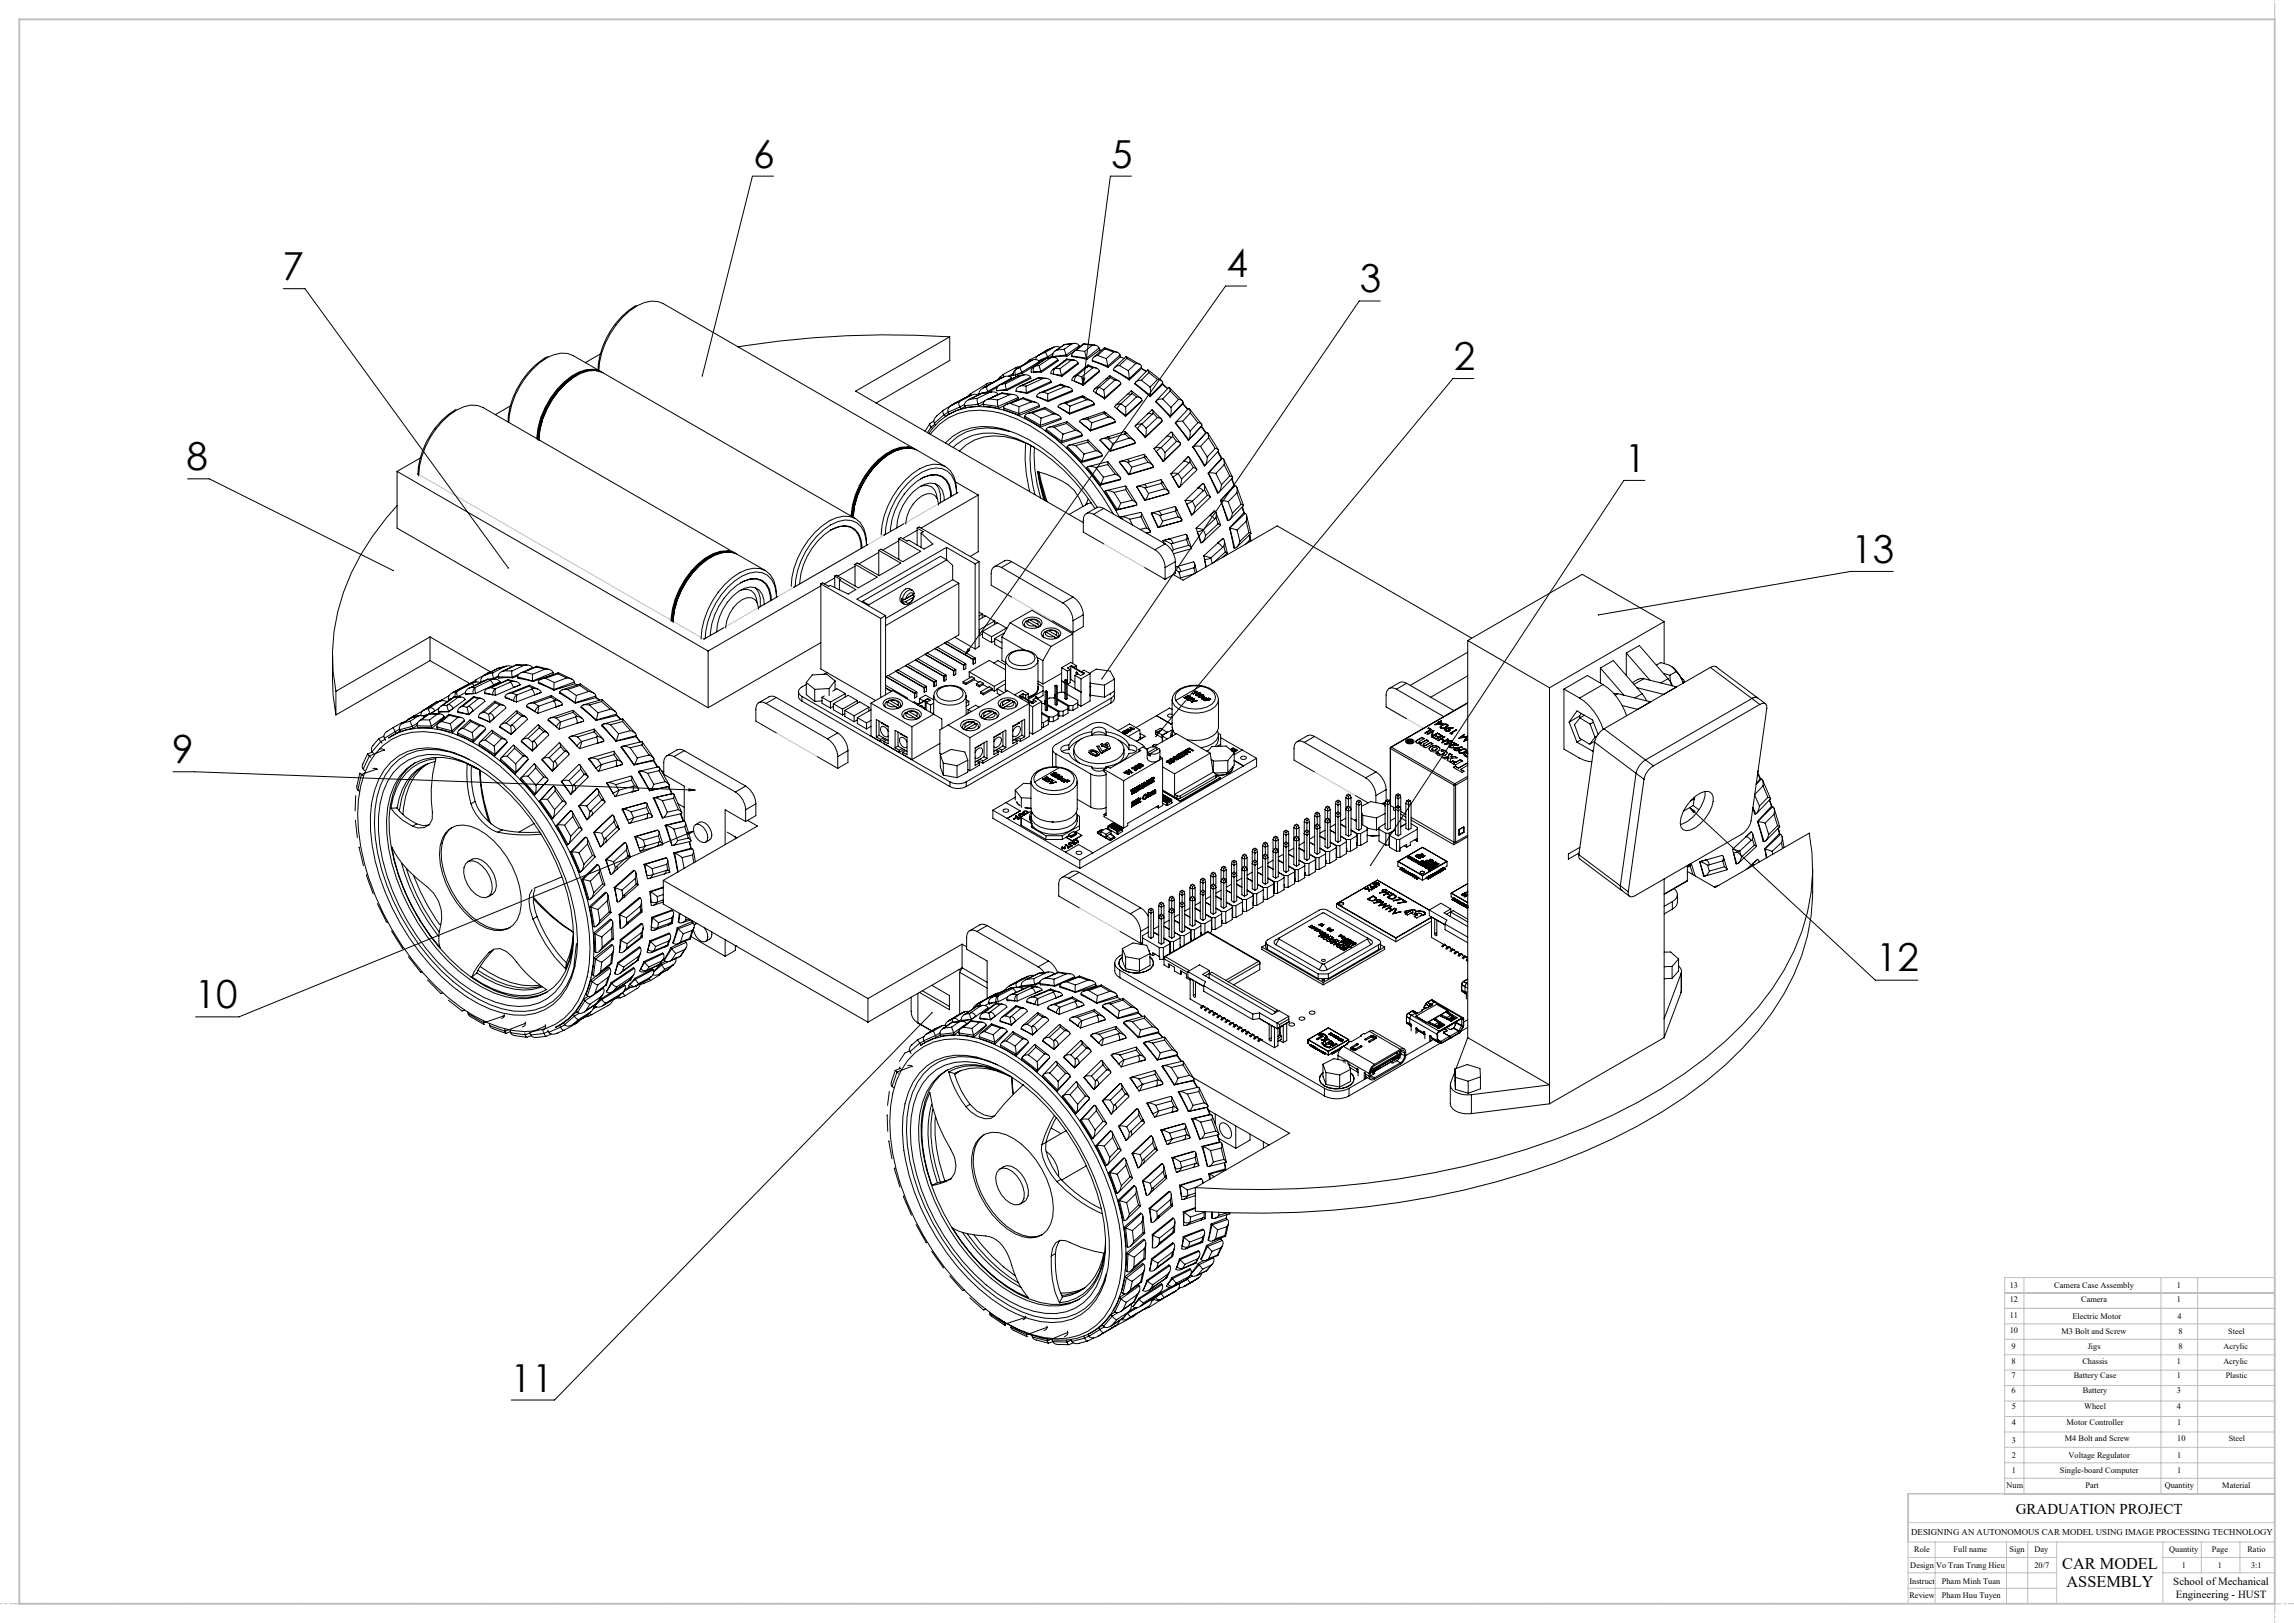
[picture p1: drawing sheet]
<svg xmlns="http://www.w3.org/2000/svg" width="1189mm" height="841mm" viewBox="0 0 1189 841" stroke-linecap="round" stroke-linejoin="round" font-family="sans-serif">
<defs><g id="words">
<g font-size="20.1">
<text x="89" y="396">9</text>
<text x="101" y="522">10</text>
</g>
<g font-size="20">
<text x="390" y="87">6</text>
<text x="576" y="87">5</text>
<text x="636" y="144">4</text>
<text x="146" y="145">7</text>
<text x="705" y="152">3</text>
<text x="753" y="192">2</text>
<text x="97" y="244">8</text>
<text x="842" y="244">1</text>
<text x="960" y="292">13</text>
<text x="972" y="503">12</text>
<text x="265" y="721">11</text>
</g>
<g font-size="8.5">
<text x="1069" y="813">CAR MODEL</text>
<text x="1071" y="822">ASSEMBLY</text>
</g>
<text font-size="7.8" x="1045" y="785">GRADUATION PROJECT</text>
<g font-size="5.6">
<text x="1126" y="821">School of Mechanical</text>
<text x="1128" y="828">Engineering - HUST</text>
</g>
<text font-size="4.6" x="991" y="796">DESIGNING AN AUTONOMOUS CAR MODEL USING IMAGE PROCESSING TECHNOLOGY</text>
<g font-size="4.3">
<text x="1042" y="668">13</text>
<text x="1065" y="668">Camera Case Assembly</text>
<text x="1128" y="668">1</text>
<text x="1042" y="675">12</text>
<text x="1079" y="675">Camera</text>
<text x="1128" y="675">1</text>
<text x="1042" y="683">11</text>
<text x="1074" y="683">Electric Motor</text>
<text x="1129" y="683">4</text>
<text x="1042" y="691">10</text>
<text x="1068" y="691">M3 Bolt and Screw</text>
<text x="1129" y="691">8</text>
<text x="1043" y="699">9</text>
<text x="1082" y="699">Jigs</text>
<text x="1129" y="699">8</text>
<text x="1043" y="707">8</text>
<text x="1079" y="707">Chassis</text>
<text x="1128" y="707">1</text>
<text x="1043" y="714">7</text>
<text x="1075" y="714">Battery Case</text>
<text x="1128" y="714">1</text>
<text x="1043" y="722">6</text>
<text x="1080" y="722">Battery</text>
<text x="1128" y="722">3</text>
<text x="1043" y="730">5</text>
<text x="1080" y="730">Wheel</text>
<text x="1128" y="730">4</text>
<text x="1043" y="738">4</text>
<text x="1071" y="738">Motor Controller</text>
<text x="1128" y="738">1</text>
<text x="1043" y="748">3</text>
<text x="1070" y="747">M4 Bolt and Screw</text>
<text x="1128" y="747">10</text>
<text x="1043" y="755">2</text>
<text x="1072" y="755">Voltage Regulator</text>
<text x="1128" y="755">1</text>
<text x="1043" y="763">1</text>
<text x="1068" y="763">Single-board Computer</text>
<text x="1128" y="763">1</text>
<text x="1040" y="771">Num</text>
<text x="1081" y="771">Part</text>
<text x="1122" y="771">Quantity</text>
<text x="1152" y="771">Material</text>
<text x="992" y="804">Role</text>
<text x="1013" y="804">Full name</text>
<text x="1041" y="804">Sign</text>
<text x="1054" y="804">Day</text>
<text x="1124" y="804">Quantity</text>
<text x="1146" y="804">Page</text>
<text x="1165" y="804">Ratio</text>
<text x="990" y="812">Design</text>
<text x="1003" y="812">Vo Tran Trung Hieu</text>
<text x="1054" y="812">20/7</text>
<text x="1131" y="813">1</text>
<text x="1150" y="813">1</text>
<text x="1167" y="813">3:1</text>
<text x="990" y="821">Instruct</text>
<text x="1006" y="821">Pham Minh Tuan</text>
<text x="990" y="828">Review</text>
<text x="1006" y="828">Pham Huu Tuyen</text>
</g>
<g font-size="4.2">
<text x="1155" y="691">Steel</text>
<text x="1152" y="699">Acrylic</text>
<text x="1152" y="707">Acrylic</text>
<text x="1154" y="714">Plastic</text>
<text x="1155" y="747">Steel</text>
</g>
</g></defs>
<path d="M696 550h1v1zM699 551l1 1zM725 546v1zM725 548h.1" fill="none" stroke="#808080" stroke-width=".52"/>
<g fill="none" stroke="#000" stroke-width=".52">
<path d="M401 91h-11l-26 104M586 91h-10l-15 108M147 150h11l105 144M330 158a42 42 0 0 0-20 33M646 148h-11l-135 191M715 156h-11l-133 196M492 175a491 491 0 0 0-109 5M492 175l-49 28 118 68M492 175v12l-38 22M546 180h2h1M546 180l-4 2M546 180l-3 1"/>
<path d="M552 178v1M552 178l-5 4M552 179l-4 2M556 178a2.8 2.8 0 0 1 3 1M556 178l-4 3M556 178l-4 1M557 178h-5M559 179l-6 5M559 179l1 1M562 178h.1M562 178l-5 4M562 178l6 1"/>
<path d="M562 178l4 1M562 178l-4 3M566 179a2.7 2.7 0 0 1 4 1M566 179l-4 3M284 185a41 41 0 0 0-21 34M299 195a42 42 0 0 0-18 22M309 192a18 18 0 0 0-17 6 45 45 0 0 0-11 18M310 192a41 41 0 0 1 24-35l4-1h3l3 1 130 76M311 183l-8 5M312 193l-15-9a17 17 0 0 0-18 4 44 44 0 0 0-15 31M312 193a12 12 0 0 0-12 0 41 41 0 0 0-20 23M511 199l-8 5v1"/>
<path d="M514 198l-3 1M518 196l-7 4M518 196h.1M518 195l-1 2M518 195v1M519 199a3 3 0 0 0-2 3M520 195a3 3 0 0 1 4 1M520 195l-8 5M520 195l-2 1M520 199h-1M520 194l-2 1M520 194l1 1"/>
<path d="M520 199h.1M521 199l1 3M521 199h-2M524 196l-12 7M524 196h.1M524 195h-1M525 194l-2 1M525 194l-1 1M527 190l-7 4M527 191l-2 2v2l1-1M527 191a2.3 2.3 0 0 0-1 3M527 191h.1"/>
<path d="M528 195l-8 4M528 195h.1M529 190l1 3M529 190l-3 1M529 190l-2 1M530 193l-4 1M530 193h.1M530 200a3 3 0 0 0-3 3M530 200h2M530 195a3 3 0 0 1 4 0M530 195l-9 4M530 195h-2"/>
<path d="M530 199h1M530 199l-2 1M531 199l-1 1M531 194l-3 1M532 188l-5 3M532 188h.1M533 187l-1 1M534 187h.1M534 187l-3 1M534 195v1l-12 6M534 195l-12 7M535 187a2.9 2.9 0 0 1 4 0"/>
<path d="M535 187l-6 3M535 187h-2M536 193h4M537 190l-2 2-1 1h2M537 190h.1M537 190l-1 1v2M538 184l-4 3M538 196l-7 3M538 196h.1M538 196h3M539 196h-1M539 184l-2 2"/>
<path d="M539 196l-9 3M539 189l1 3M539 189l-2 1M539 196h.1M539 187v1l-9 5M539 187l-9 6M539 196h3M540 192l-4 1M540 192v1M541 196a4 4 0 0 1 4 2M541 196l-9 4M541 186l-5 4"/>
<path d="M542 186l-4 1M542 186l-5 4M542 186h-1M542 182l1 3M542 182l-3 2M542 186h.1M543 186h-2M543 181l-5 3M543 181l-4 3M543 185h.1M543 185l-5 2M545 185a2.9 2.9 0 0 1 3 1"/>
<path d="M545 185l-6 4M545 185l-3 1M545 198l-13 6M545 198l-13 5M546 185l-4 1M546 184l-2 1M546 183l-3 2M546 194l4 1M547 191l-2 1v1v1h1M547 191h.1M547 191l-1 1v2M547 191h2"/>
<path d="M548 181l-1 1a2.6 2.6 0 0 0-1 3M548 186v1l-8 6M548 186l-8 6M549 191l1 4M550 200l-8 3M550 200h.1M550 200h2M550 199l-9 4M550 199v1M550 199h1M550 195h.1M551 199l-1 1"/>
<path d="M551 199l3 2M551 187l-5 4M552 181l1 3M552 181h-4M552 187l-5 4M552 187h-1M553 184l-7 1M553 184v1M553 186h.1M553 186l4 1M553 186l-2 1M553 185h-7"/>
<path d="M553 186l-1 1M553 186l2 1M555 187h1a2.6 2.6 0 0 1 3 1M555 187l-6 4M556 184l7 2M556 182l-3 3M557 198l4 2M557 198l4 1M558 181l-1 1a2.6 2.6 0 0 0-1 2M558 181l4 1M558 194l-1 1-1 1v1l1 1M558 194h.1"/>
<path d="M558 194l-1 2v2M558 194l3 1M559 188v1l-9 6M559 188l-9 7M561 195v4M561 196h1l-1 3zM561 199v1M562 182l1 4M562 191l-6 4M563 186h.1M563 190l-5 4M563 190l-1 1"/>
<path d="M564 189v1M564 189l4 2M564 189l-2 2M564 190h-1M564 190l2 1M566 187l8 3M566 191h2l2 1M566 191l-5 4M569 184h-1a2.6 2.6 0 0 0-2 3M569 184l4 2M570 180v1l-7 5M570 180l-7 6"/>
<path d="M570 192l-9 8M570 192l-9 7M570 181l1 1M572 180l1 1M572 180l-5 5M572 180l7 3M573 181l4 1M573 181l-4 3M573 196l-6 6M573 186l1 4M574 190h.1M575 196l-5 5"/>
<path d="M575 196h-2M575 195v1M575 195l5 2M575 195l-2 1M575 196h.1M575 196l3 1M577 192l8 5M577 192l8 4M577 182h1a2.4 2.4 0 0 1 3 2M577 182l-4 4M578 197a2.3 2.3 0 0 1 3 2M578 197l-6 5"/>
<path d="M580 189l-2 1-1 2M580 189l5 3M581 184v1l-7 5M581 184l-7 6M581 185l2 1M581 199l-9 8M581 199l-9 7M584 185l7 4M584 186v-1l-6 5M584 186l5 2M584 186l-4 3M585 192v4"/>
<path d="M585 196v1M588 199l8 7M588 199l8 6M589 188a2.2 2.2 0 0 1 3 2M589 188l-4 4M592 197l-3 1-1 1M592 197l4 4M592 190v1l-7 6M592 191l2 1M592 190l-7 6M595 192l7 5M595 193v-1l-6 6"/>
<path d="M595 193l5 4M595 193l-3 4M600 197a2.3 2.3 0 0 1 3 1M600 197l-4 4M603 199l2 2zM603 198v1l-7 7M603 198l-7 7M764 196h-11l-154 186M236 212a41 41 0 0 0-19 34M264 210l-7 5M280 216h1M280 216l1 1"/>
<path d="M281 216h.1M281 216v1M281 217l-1 5-1 6M281 217a38 38 0 0 1 24-25h3l5 1 130 76M281 217h.1M482 220l-3 3M484 218l-2 2 1 1M484 219l1 1M485 220l-2 1M489 213l-3 2a3 3 0 0 0-2 4M489 215l-5 4M490 216h.1"/>
<path d="M491 214l1 1M491 214l-2 1M492 215l-2 1-1-1M495 209l-6 4v2M496 208l-1 1M497 208l1 3M497 208l-3 2a3 3 0 0 0-3 4M498 211v1M498 211l-7 3M498 212l-6 3M500 206l-7 4M500 210l-2 1"/>
<path d="M500 210v1l7-1M500 211l-2 1M503 207a3 3 0 0 0-3 3M503 204l-2 2M503 205l-6 3M503 205l-3 1M507 206v3M507 206l-4 1M507 209v1M507 209l-7 1M507 204l-4 1M509 204l-6 3"/>
<path d="M509 204l-7 3M510 210v1l8 1M510 209l-3 1M510 210l7 1M510 201a3 3 0 0 0-2 4M510 208l-3 1M511 200l-1 1M511 200h.1M512 200v3M512 200l-2 1M512 203h.1M512 203l-2 1"/>
<path d="M513 203a4 4 0 0 1 4 1M513 203l-6 3M513 203l-4 1M514 203l-5 1M517 201l-5 2M517 207v4M517 207h-4a3 3 0 0 0-3 3M517 211l1 1M517 204h.1M517 204l-3 2M519 204l-8 3M520 211v1l8 3"/>
<path d="M520 211l8 3M521 210l-3 2M522 202h.1M522 202h-5M523 205a4 4 0 0 1 5 1M523 205l-6 2M524 209a3 3 0 0 0-4 2M524 209l4 2M525 204h-6l4 1M527 203l5 1M527 203h5M528 206v1l-5 2"/>
<path d="M528 206l-11 5M528 214v1M528 211v3M530 207v-1l7 3M530 207l-6 2M530 207l5 1M530 206l-8 3M531 216v1l8 4M531 216l8 4M532 200v3M532 203v1M535 208a4 4 0 0 1 4 2"/>
<path d="M535 208l-7 3M535 214a3 3 0 0 0-4 2M535 214l5 3M537 206l6 2M537 206h.1M539 210v1l-11 4M539 210l-11 4M540 217l-1 3M541 203a3 3 0 0 0-4 3M541 203l2 1M541 203h1M541 203l-2 1"/>
<path d="M541 212l-6 2M541 212l5 2M542 211l-1 1M542 211l7 4M542 211l-9 3M542 203h-1M543 208h.1M543 204v4M546 214a4 4 0 0 1 4 3M546 214l-6 3M548 211l6 4M548 211l6 3"/>
<path d="M550 217l-11 4M550 217l-11 3M552 200a4 4 0 0 1 4 2M552 200l-9 4M552 209a2.7 2.7 0 0 0-4 2M552 209l3 1M552 208l1 1M552 208l-2 1M553 219l-7 2M553 219l4 4M553 219h.1M553 219l-10 2"/>
<path d="M553 219l7 5M553 209h-1M554 214v1M555 210l-1 4M556 202v1l-13 5M556 202l-13 6M560 218l5 5M560 218h.1M561 206l-8 3M561 206h.1M561 206l2 1M561 205v1"/>
<path d="M562 206h-1M562 206l-1-1-9 3M562 206l4 2M563 207a4 4 0 0 1 4 2M563 207l-8 3M563 216l2 1M563 216l-2 1M564 217a3 3 0 0 0-4 1M564 217l2 2M565 217h-1M566 219l-1 4M567 209v1l-13 5"/>
<path d="M567 209l-13 5M568 204l4 3M568 204l4 2M570 201h-2l-1 1v1l1 1M570 201h.1M570 201l-1 1-1 2M570 201l2 1M572 202v4M572 214l-7 3M572 214h.1M572 214l3 2M572 213v1"/>
<path d="M572 213l-9 3M572 213l1 1M572 206v1M573 214h-1M573 214l4 3M575 216a3 3 0 0 1 3 2M575 216l-9 3M578 218v1l-13 4M578 218l-13 5M579 212l4 4M579 212l4 3M581 209l-3 1v1l1 1"/>
<path d="M581 209l-2 3M581 209h.1M581 209l2 2M583 211v4M583 215v1M584 204l-6 6M584 204h2M586 204l-5 5M586 203l1 1M586 203l-2 1M586 203l5 3M587 204h-1"/>
<path d="M587 204l2 2M589 206a2.3 2.3 0 0 1 3 2M589 206l-6 5M592 220h-3l-1 1 2 1M592 208l-9 8M592 220h.1M592 208l-9 7M592 220l-2 2M592 220l2 2M595 215l-6 5M595 215h2M596 201v4"/>
<path d="M596 205v1M597 215l-5 5M597 212l5 5M598 214l-1-2-2 3M598 214l-1 1M598 214l2 2M599 208l7 8M599 208l8 8M600 216l2 1v1M600 216l-6 6M602 218l-8 9M602 218l-8 8"/>
<path d="M603 207h-3l-1 1M603 207l4 4M606 201l7 7M607 203l-1-2-7 7M607 203l4 4M607 203l-4 4M607 216h-1M607 211v5M609 219l7 9M611 207l2 1v1M611 207l-4 4M613 218h-2l-2 1"/>
<path d="M613 209l3 3M613 218l4 5M613 209l-7 7M613 209l-6 7M616 212l7 8M617 214a1.3 1.3 0 0 0 0-1 1.3 1.3 0 0 0-1-1l-7 7M617 214l4 5M617 214l-4 4M621 219l2 1v1M621 219l-4 4M218 237l-12 7M278 227l2-10 1 1-1 5-1 5"/>
<path d="M279 227l2-10-2 5v6M470 232a28 28 0 0 0-22 15 41 41 0 0 0-7 20M470 232h1a28 28 0 0 0-22 15 41 41 0 0 0-7 21 42 42 0 0 1 22-34l4-1 3-1M470 232h.1M470 232a28 28 0 0 0-21 15 41 41 0 0 0-7 21M470 232h1M472 232h.1M475 233l-4-1 4 1 15 9M481 225a32 32 0 0 1 39-13 102 102 0 0 1 51 41l9 15M482 225a32 32 0 0 1 35-11 94 94 0 0 1 49 36l11 16M483 221v1M483 221l-2 3"/>
<path d="M490 230a32 32 0 0 1 37-5 101 101 0 0 1 42 38M494 232a27 27 0 0 1 27-7 78 78 0 0 1 42 32l5 6M497 234a27 27 0 0 1 29-6l10 4a73 73 0 0 0 3 26M523 224a29 29 0 0 0-31 6M532 230a71 71 0 0 0 2 25M534 231a67 67 0 0 0 2 25M539 220v1M542 222v1l8 7M542 222l8 7M546 221a4 4 0 0 0-4 1M546 221l5 4M550 229v1"/>
<path d="M551 225l-1 4M553 231v1l7 8M553 231l8 8M557 223h1a3 3 0 0 1 3 2M557 223l-6 2M558 231a4 4 0 0 0-5 0M558 231l4 4M561 239l-1 1M561 225v1l-11 4M561 225l-11 4M562 235l-1 4M564 229l-6 2"/>
<path d="M564 229l4 5M564 228v1M564 228l-10 3M564 228l7 7M565 223h.1M568 234h1a2.7 2.7 0 0 1 2 2M568 234l-6 1M570 228l6 6M571 236l-11 4M571 236l-10 3M574 226l1 1M574 226l-3 1"/>
<path d="M574 239v2M574 239l-10 3M574 239l7 8M574 228a4 4 0 0 0-4 0M574 228l3 2M575 227l-1 1M576 234h.1M577 230l-1 4M580 239l5 7M580 239h2l3 1M580 239h.1M583 225l-8 2"/>
<path d="M583 225h.1M583 225l2 2M583 224v1M583 224l-9 2M583 224l1 1M584 238l1 1M584 238l-3 1M584 225h-1M584 225l4 3M585 240l2 2M585 227a3 3 0 0 1 3 2M585 227l-8 3"/>
<path d="M585 239v1M588 229l-12 5M590 222l4 5M590 222l4 4M593 235v2M593 235l-9 3M593 237l-8 2M593 237h.1M593 237h1l3 4M593 237l2 3M593 235l1 2M594 226v1"/>
<path d="M594 222v4M595 240a2.8 2.8 0 0 1 3 2M595 240l-8 2M598 233l1 1M599 234l4 5M602 232l-4 1M602 232h.1M602 232l-3 2M602 232l2 2M603 239h.1M604 234l-1 5M605 226h1l1 1"/>
<path d="M605 226l-7 7M607 227l-5 5M607 224l5 6M608 226l-1-2-2 2M608 226l-1 1M608 226l2 3M610 229h1l1 1M610 229l-6 5M612 230l-9 9M613 239h2l1 1M613 239l-6 7M616 237l-3 2"/>
<path d="M616 237a1.7 1.7 0 0 1 1 2M616 237h.1M616 228h.1M616 237l4 6M617 239l-1 1M617 239l2 3M617 223l-1 5M618 232l6 9h1M618 232l7 9M618 232h.1M622 231l-4 1M622 231l4 6"/>
<path d="M623 221l2 3M623 221l-7 7M623 221h-1M625 224a1.4 1.4 0 0 1 1 2v1M625 224l-7 8M626 237l-1 4M626 224l6 9M626 227l4 5M626 227l-4 4M630 232l1 1v1M630 232l-4 5M631 234l2 4"/>
<path d="M632 234l-7 7M634 238a2.3 2.3 0 0 1 1 3M634 238l-8 7M634 238l5 9M97 248h11l96 48M206 244l161 93M206 244v30l161 93M216 245l1 1M217 247a42 42 0 0 1 24-36l3-1h4l2 1 131 76M477 252a6 6 0 0 1 9 6M477 248a10 10 0 0 1 11-1 10 10 0 0 1 5 10M485 251a10 10 0 0 1 2 10"/>
<path d="M489 259a8 8 0 0 0-4-8 8 8 0 0 0-9 2 27 27 0 0 0-11 21v-1M493 257a10 10 0 0 0-4-9 10 10 0 0 0-10-1 34 34 0 0 0-17 28M495 250l12 7M496 255a13 13 0 0 0-9-14 24 24 0 0 0-21 12 41 41 0 0 0-9 24M496 256a11 11 0 0 0-14-13 39 39 0 0 0-23 34M496 255l-10 6M507 257l-30 17M507 257v29l-4 2M538 244l4 15M538 244l4 16M539 245l4 15M541 259l-3-15a42 42 0 0 1 19 10l4 8"/>
<path d="M564 242l-1 1 7 8M564 242h1h3M564 242l6 9M564 259l-1 3M568 242l4 5M570 251h.1M572 247l-2 4M573 254l-1 1 7 9M573 254h2l2 1M573 254l6 10M574 241l-6 1M574 241l4 5"/>
<path d="M577 255l4 6M578 246l2 1 1 1M578 246l-6 1M581 248l-11 3M583 254v-2l-10 2M583 254l-6 1M583 254l4 5M584 252l5 9M585 246h.1M587 242l-2 4M587 259a2.4 2.4 0 0 1 2 3M587 259l-6 2"/>
<path d="M589 252l4 7M589 252h2l3 1M589 252l5 7M593 251l1 2M593 251l-4 1M594 253l1 3M594 259h-1M594 253h.1M595 256l-1 3M598 242l-13 4M602 250l-8 3M602 250v-1l-9 2"/>
<path d="M602 250v1M602 251l2 2M602 249l1 1M603 250l-1 1M603 250l3 5M604 253a2.2 2.2 0 0 1 2 3M604 253l-9 3M606 256l-12 3M606 256l-13 3M607 246l1 1M608 247l3 5M611 245l-4 1"/>
<path d="M611 245h.1M611 245l-3 2M611 245l1 3M612 248l-1 4M614 259l1 2M614 259l4 1M616 240l-5 5M618 260h.1M618 260l-3 1M618 260l2 3M619 242l1 1v1M619 242l-7 6"/>
<path d="M620 244l-9 8M621 253h1l2 1M621 253l-7 6M623 251l-2 2M623 251a2.3 2.3 0 0 1 1 3M623 251h.1M624 254l-6 6M624 251l3 6M624 254h.1M624 254l2 3M626 257l1 1-9 9M626 257l-6 6"/>
<path d="M626 245l5 10M626 245h4M626 245h.1M630 245l3 6M633 259l3 11h1M633 259h.1M633 259l4 1M633 259l4 11M633 251l-1 3-1 1M635 241l-5 4M635 241l2 6M637 260l2 6"/>
<path d="M637 247l2 1-7 7M637 247l-4 4M638 248l2 4M640 252a2.9 2.9 0 0 1 1 3M640 252l-7 7M641 252l4 10M641 255l-4 5M641 255l2 6M853 249h-11l-132 199M206 262a116 116 0 0 0-34 76l1 10 1 10M430 275a10 10 0 0 1 12-1 10 10 0 0 1 4 10M466 279l11 7-9 5-11-6h-2"/>
<path d="M466 279v11M468 271l-10 6M475 274l4 2h-2M475 275l-7 4M475 274l1-1 31 18M475 274v8M477 276l6 6-4 3-8-5h-1l-3-1h-1M477 276v8M486 262a5 5 0 0 0-2-6 5 5 0 0 0-6 1 18 18 0 0 0-9 15M566 261h-2l-10 6M567 267a3 3 0 0 0-4-1 3 3 0 0 0-2 4v6l11 6M567 267l32 18"/>
<path d="M572 263h-3l-6 3M572 263l32 19M572 263l-5 4M579 264h.1M581 261l-2 3M581 268l5 1M581 268h.1M581 268l1 1M581 268l10-2v2M586 269l1 3M589 262l-10 2M591 268l-5 1"/>
<path d="M591 268l3 6M592 266l4 9M594 276h2zM594 274h1a1.3 1.3 0 0 1 1 2M594 274h-3M597 266l3 7M597 266h.1M597 266l4 1M600 265h1l1 2M600 265l-3 1M600 273h.1M601 267l2 3"/>
<path d="M602 267h-1M603 270l-3 3M606 279l9-2v1v2M606 279l1 1 1 2M606 279l-3 1M609 265v-2l-9 2M609 265l-7 2M609 265h.1M609 265l2 3M609 263l1 1M610 264l-1 1M610 264l3 5"/>
<path d="M611 268a1.6 1.6 0 0 1 1 2M611 268l-8 2M612 270l-12 3M615 280l-7 2M615 280h.1M615 280l1 3M615 261l3 6M615 277l3 7M616 279l-1 1M620 263l-1 2-1 2M620 274l1 2M620 274h4"/>
<path d="M621 276l2 5M624 275l-3 1M624 274v1M624 275l1 3M625 278l-1 2-1 1M627 267l3 2M627 267l-7 7M629 265l-2 2M629 265h.1M629 265a2.6 2.6 0 0 1 1 3M630 269l-6 5M630 265l3 7"/>
<path d="M630 268v1M630 268l1 3M631 271l2 1-10 9M631 271l-6 7M634 279l-3 2M634 279h.1M634 279a3 3 0 0 1 0 4M637 274l2 10h1M637 274h.1M637 274l4 1M637 274l3 10M639 266l-1 3-1 1"/>
<path d="M641 275l2 6M643 261l2 1M643 261l-4 5M644 263l1 3M645 262l-8 7M645 266a3 3 0 0 1 1 4M645 266l-8 8M646 270l-5 5M646 270l1 6M646 267l2 9M647 276h1M647 276l-4 5"/>
<path d="M647 277l1 3M648 277v3M648 276l-7 8M377 285a28 28 0 0 0-22 16 41 41 0 0 0-7 21M377 285l1 1a28 28 0 0 0-22 15 42 42 0 0 0-7 21 42 42 0 0 1 21-34l4-2h4M377 285v1M377 286a28 28 0 0 0-22 15 41 41 0 0 0-7 21M377 286h.1M378 286h1M382 287l-4-2 4 2 15 9M433 299l-6 4M433 298l3 2-1 1"/>
<path d="M433 298v6M443 292l12 7-10 6-12-7M443 293l-9 5M443 292v12M447 284a10 10 0 0 0-5-10 10 10 0 0 0-11 1 36 36 0 0 0-16 27M449 281a13 13 0 0 0-9-13 22 22 0 0 0-18 8 43 43 0 0 0-12 28M449 283a11 11 0 0 0-15-13 39 39 0 0 0-22 34M450 282l-39 22M455 286l-10 6M455 285l12 7-11 6-12-6h-1M455 285v13M466 280l-8 5"/>
<path d="M491 284l-47 26 15 9M491 284l14 8M491 284v6M491 290l-41 23M491 290l3 3v7M491 290l-4-2-40 24M505 292v44M507 291v44l-2 1M507 291l-2 1M519 294a3 3 0 0 0-4 0 3 3 0 0 0-1 3v6l10 6M519 294l32 18M524 291l-3-1-6 4"/>
<path d="M524 291l32 18M524 291l-5 3M593 294l11 6M599 285a12 12 0 0 1 5 9M603 280v1M603 280h.1M603 280l4 2M604 282a12 12 0 0 1 5 9M604 294v6M604 282l-5 3M607 282l1 3M608 282h-1"/>
<path d="M608 285v1M608 298l5 3 49-29 101 59M609 295l2 1M609 291v6l-5 3M609 291l-5 3M610 294h1l1 2M610 294l9-3v2v1M610 294h-1M611 296l1 3 7-2M612 296h-1M616 283l1 1M616 283l-8 2"/>
<path d="M617 284l-9 3M619 294l-7 2M619 294h.1M619 294v3M619 292l1 1M620 293l-1 1M620 293v4M624 288v2M624 288l4 1M624 290l1 4M628 289l-4 1M628 289h.1"/>
<path d="M628 289v3M631 281l3 3M631 281l-7 7M634 284l-6 5M634 283v1M634 283l1 3M635 280l1 7M635 286l1 1M635 286l-6 6M636 287l-3 2M643 281l-1 2-2 1M648 280l-2 2"/>
<path d="M648 280h.1M981 296h-22l-131 23M384 306a6 6 0 0 1 8 6M384 302a10 10 0 0 1 11-1 10 10 0 0 1 4 10M391 305a10 10 0 0 1 3 9M393 316a5 5 0 0 0-2-6 5 5 0 0 0-6 1 19 19 0 0 0-9 14M396 313a7 7 0 0 0-2-7 7 7 0 0 0-8-1 26 26 0 0 0-15 22M400 311a10 10 0 0 0-4-10 10 10 0 0 0-11 0 35 35 0 0 0-17 28M402 308a13 13 0 0 0-8-13 24 24 0 0 0-22 12 42 42 0 0 0-9 24M402 310a11 11 0 0 0-14-13 39 39 0 0 0-22 34M403 309l-10 6M425 303v44l4 1"/>
<path d="M425 304l-58 33M425 303l31 17M435 301l9 5-4 2-10-5v1l-4-2-1 1M435 301v5M447 312l3 1M447 312h.1M450 313v1M459 319l-3 1M459 319v41M467 312h1M468 310h-1v2M468 312h1"/>
<path d="M468 312l1 1M473 306a4 4 0 0 0-6 3 2.9 2.9 0 0 0 2 4M473 308l1 1h-1M473 308a1.7 1.7 0 0 0 0-2 1.7 1.7 0 0 0-1 0l-3 2-1 2M473 308a2.4 2.4 0 0 0-2 0 2.4 2.4 0 0 0-2 2h-1M473 309a2.5 2.5 0 0 1-1 3 2.5 2.5 0 0 1-3 0M473 308l-6 4M473 309l-4 3M474 309a4 4 0 0 1-5 4M494 300l-35 20M494 300l3 2M497 302l-38 22"/>
<path d="M497 302v27l-6 4M507 317l2 1M509 318l2 1M509 318v2M509 318l-2 1M551 312a12 12 0 0 1 5 10M556 309a12 12 0 0 1 5 10M556 309l-5 3M561 319v6l-5 3M561 319l-5 3M172 340l1 20 1 10M223 330l31 18"/>
<path d="M223 330l-49 28M223 330v12M367 337v30M371 327h1M375 325l-10 6M425 333l-58 34M456 320v41M479 339l15 9v2M479 339l-3 2M479 339l15 8M481 338l-2 1M481 338l14 9"/>
<path d="M485 336l14 9 1 2M485 336l-4 2M485 336l14 8M486 335l14 9M486 335l-1 1M490 333l14 9 1 2M490 333l-4 2M490 333l14 9M491 333l14 8M491 333h-1M495 330l10 6M502 336l1 1-3 2z"/>
<path d="M507 329h1M507 326h1M507 321l4-2 4 3M508 326v3M509 328l-1 1M509 327v3l5 3M509 327l5 3M514 330v3M515 322l2 1M515 322v2M515 322l-7 4M516 332l-2 1"/>
<path d="M516 331v3l3 2M516 331l3 2M519 330l12 7M519 330v12l2 1M521 328l-5 3M522 325l-5-2-8 4M522 326h.1M522 325l-8 5M522 325v1M523 339a10 10 0 0 1 13 0v2a7 7 0 0 1-9 4l-4-2v-2zM524 323l21 12M524 323l-5 7"/>
<path d="M524 323l11-7 21 12M530 322a6 6 0 0 1 10 1 6 6 0 0 1-10 0zM531 324h.1M532 322a1.8 1.8 0 0 0-1 3M532 322a2.5 2.5 0 0 0 2 2 2.5 2.5 0 0 0 3 0M532 322l5 2M533 321a4 4 0 0 1 6 3M534 321h-1v1M534 321a2.5 2.5 0 0 1 3 0 2.5 2.5 0 0 1 1 2M534 321l4 2M537 324v1M537 324l1 1"/>
<path d="M538 323l1 2M539 324v1M539 324h.1M540 327a6 6 0 0 1 10 1 6 6 0 0 1-10 0zM541 329v1M541 327l1 1M542 327l-1 2v1M542 328a2.5 2.5 0 0 0 1 2 2.5 2.5 0 0 0 3 0M542 328l4 2M543 327a4 4 0 0 1 6 2M543 327v1M543 327a2.5 2.5 0 0 1 3 0 2.5 2.5 0 0 1 1 2"/>
<path d="M543 327l4 2M545 335l-4 7M546 322l10 6M546 330l1 1M546 330l2 1M547 329l1 1M549 329v1M556 328l-11 7M556 328v16M556 322v6M761 332l42 24M761 332v206"/>
<path d="M761 338l-30 17M843 338l7-4 15 18M843 338v12M843 338l12 14M863 322l-60 34M863 322l-43-24-59 34M863 322v22M174 358v12M223 342l20 12M223 342l-49 28M235 359a3 3 0 0 0-2 3M237 358l-1 2v1"/>
<path d="M237 358h.1M237 358l-2 1M237 358v3l4-2M241 359l1 1 3-1M241 359h4M243 354l-8 5M243 354l-9 5M243 354h.1M244 356a3 3 0 0 0-3 3M244 356h2M244 354l-7 4M244 354l2 1"/>
<path d="M245 354h-2M245 354h-1M246 354h-3M246 356l-1 2v1M246 356h.1M246 356l1 3M247 359h-2M247 352l-3 2M247 352v1M249 353v1M249 353l-4 1M251 353h-2"/>
<path d="M251 359l4 1M253 352l-10 5M253 352l-9 4M253 352h2M253 352h3M254 353l-8 3M254 353l2 2M254 356a3 3 0 0 0-3 3M254 356l3 1M255 352a3 3 0 0 1 4 1M255 348l-8 4M255 352l-1 1"/>
<path d="M256 349v3M256 349l-4 1a3 3 0 0 0-3 3M256 355l-9 4M256 352h.1M256 352h-2M257 357l-1 1-1 2M257 357h.1M257 357v3M258 346l-7 4M258 346h.1M258 350l-2 2M258 351h1h7"/>
<path d="M258 351h8M258 351l-2 1M259 353h.1M259 353l-3 2M261 348a3 3 0 0 0-3 3M261 348h4M262 345l-4 1M263 353l-9 3M263 353h2M263 352v1M263 352l-10 5M263 352l5 1"/>
<path d="M264 354l-7 3M264 354l2 2M265 353a4 4 0 0 1 5 2M265 348l1 3M265 353l-1 1M265 359a3 3 0 0 0-3 2M265 359l3 1M266 345h-4l-6 4M266 351h.1M266 356l-9 4M267 345l-6 3M267 345h5"/>
<path d="M268 345l-8 3M268 351l8 2M268 350l-2 1M269 349l-3 2M270 355l-4 1M272 345a4 4 0 0 1 4 1M272 345l-7 3M272 348a3 3 0 0 0-4 3M272 348l4 1M273 345h-6M274 356l-9 3M274 356l3 1"/>
<path d="M274 355v1M274 355l-11 4M274 355l5 2M276 357l-8 3M276 357l1 3M276 346h.1M276 346l-3 1M276 349v4M276 353h.1M277 357a4 4 0 0 1 3 2M277 357h-1M278 346v-1l7 2"/>
<path d="M278 346l-6 2M278 346l4 1M278 345l-8 4M279 353v1l8 4M279 353l8 4M280 359l-3 1M280 359h.1M282 347a4 4 0 0 1 5 1M282 347l-6 2M283 351l-1 1a2.8 2.8 0 0 0-3 1M283 351l4 3M287 348v1l-11 4"/>
<path d="M287 348l-11 5M287 357v1M287 354v3M289 349l-6 2M289 349l5 2M289 349l-8 3M289 349h.1M289 349l7 3M290 359l8 5M294 351a4 4 0 0 1 4 2M294 351l-7 3M294 357h-1a2.9 2.9 0 0 0-3 2"/>
<path d="M294 357l5 3M298 353v1l-11 4M298 353l-11 4M298 354l1 1M301 355l-7 2M301 355l4 3M301 354v1M301 354l-10 3M301 354l7 5M305 358a4 4 0 0 1 4 3M305 358l-6 2M414 358v4l2 1"/>
<path d="M418 355l-2 1a2.6 2.6 0 0 0-2 2 2.6 2.6 0 0 0 2 3M418 354l4 3M418 354v6l4 3M422 357v6M429 348l-2 1M429 348l25 15M430 357v3M430 357h-8M432 358l2-1 4 2M433 353l-5-4-7 1-3 4M433 353l-3 4M433 353v4"/>
<path d="M438 359l-8 5M438 359v2M459 355l11 6M459 357l3 1M459 356l3 2M459 351l15 8v3M459 351h.1M459 351l15 8M460 350l-1 1M460 350l15 8M464 348l15 8v3M464 348l-4 2"/>
<path d="M464 348l15 8M465 347l-1 1M465 347l15 9M469 345l15 8v3M469 345l-4 2M469 345l15 8M469 345l1-1 15 9M474 359h.1M474 359v3M474 342l15 8v3M474 342l-3 2M474 342h.1"/>
<path d="M474 342l15 8M475 358v1M475 358l-1 1M475 359h-1M475 359v2l-1 1M476 341l14 9M476 341l-2 1M479 356h.1M479 356v3M480 356h.1M480 356h-1M480 356v2l-1 1"/>
<path d="M484 353v1M484 354v2M485 353h.1M485 353h-1M485 353l-1 1M485 353v2l-1 1M486 358a9 9 0 0 1 13 0v1a6 6 0 0 1-7 4 6 6 0 0 1-7-4zM489 350v1M489 351v2M490 350h.1M490 350h-1M490 350l-1 1"/>
<path d="M490 350v2l-1 1M494 347v1M494 348v2M495 347h.1M495 347h-1M495 347l-1 1M495 347v2l-1 1M499 353v1l2 1M499 353l2 1M499 344l1 1M500 345v2M500 344h1"/>
<path d="M500 344h-1M501 354v1M501 344v2l-1 1M501 344l-1 1M502 348v3h1M502 348l13 8M504 342h1M505 342v2M505 352l-4 3M505 352l2 1M505 351v1M505 351h-1l-5 2"/>
<path d="M505 351l-4 3M505 341h1M505 341l-1 1M506 341v3h-1M506 341l-1 1M506 354v1l2 1M506 354l2 1M508 355v1M508 358v1l2 1M508 358l2 1M510 355l2 1M510 355l-2 1"/>
<path d="M510 354v1M510 354l-2-1-2 1M510 354l-2 1M510 359v1M514 357l-4 3M514 357l1 1M514 357l-4 2M514 357h.1M514 357l-1-1-5 2M515 344l2-2 4 3M515 356v2M517 357l-2 1"/>
<path d="M517 357v2l1 1M517 357l3 2M521 356v2M521 347l-8-5-11 6M521 354l-4 3M521 352l-6 4M521 342a7 7 0 0 0 7 5 8 8 0 0 0 10-5v15a5 5 0 0 1-5 4M521 342v15l1 1M530 359l2 1M530 359l-2 2h2M530 359v2M533 359l-3-1-4 2"/>
<path d="M533 359l-1 1M533 359v4M538 341l3 1M538 342a8 8 0 0 0-11-5 6 6 0 0 0-6 5M538 356v1a7 7 0 0 1-5 5M538 354l3 2v4l-3 2M538 353l3 1M541 342v12M541 358l-8 4M542 358v1M542 358h1M542 358v10"/>
<path d="M542 359v9M543 358l-1 1M543 358v10h-1M547 355v1M547 355l1 1M547 355v10M547 356v9M548 356h-1M548 356v9h-1M550 353l2 1M550 346v13M550 353h.1"/>
<path d="M550 346l3 2M550 349l-9 5M552 352l1 1M552 352v10h1M552 359h-3h-1M553 353v9M553 360l6 3v4l-3 1M553 355l7 4M553 354v1M553 348v14M555 347v7l-2 1M555 347l-2 1"/>
<path d="M555 345l7 4M555 345v7l2 1M555 352h.1M555 345l2 1M555 345l-2 1 2 1M555 345h.1M557 346h.1M557 350l3 2M557 350v7l3 2M558 345l-3-2-5 3M558 345v2M558 345l-1 1"/>
<path d="M558 348l1 1M559 349l-2 1M559 349l-1-1v1M560 352v14M560 359h.1M561 348l1 1-2 1-1-1M561 348h.1M561 348l1-1 3 2M562 349h.1M565 349l3-2 7 1 3 4M565 356h.1M565 349v14l-5 3"/>
<path d="M565 349l-5 3M565 354h.1M565 360h.1M565 354l7 1M565 354v6M572 355v6M576 359v1M577 358l1 2-2 2M578 352v6l-6 3M578 352l-6 3M578 359v3l-2 2M618 359l1 1"/>
<path d="M618 359h.1M619 360h.1M619 358h1l-2 1M619 358h2M619 358h.1M620 360h.1M621 359l-1 1M621 360h-1M621 359v1M621 358l-2 2M621 358h.1M622 359h-1"/>
<path d="M622 359l-1 1h-1M622 359l-1 1M622 359h.1M622 356a8 8 0 0 1 8 5 8 8 0 0 1-7 6 13 13 0 0 1-14-4M622 356a13 13 0 0 0-13 4v3M622 356l-13 7M622 360h.1M724 357a3 3 0 0 0-4 0 3 3 0 0 0-2 3v6l11 6M724 357l24 14M729 354l-3-1-6 4M729 354l-5 3M729 354l25 14"/>
<path d="M761 350l-19 11M803 356v216M811 357v31a24 24 0 0 0 14 7M811 357l8 5M829 346l7-4 15 17M829 346v8M829 346l13 14M831 355a30 30 0 0 1 12 16M831 355l-12 7M831 355l-8-5-12 7M836 359h3M839 359l17 5"/>
<path d="M839 359l-2 1M848 356l14 4M851 359l3 4M851 359l-4 3M852 352h-3l-3 2M852 352l17 4M852 352l-5 3M858 345l3-2 5 2M862 349l4 1M865 352l2 3M865 352l-4 2M866 350v5"/>
<path d="M866 345l3 3M866 345l3 3 3 4M869 348l3 4M869 348l-3 2M871 351l1 1M872 352l1 1M872 352v1M872 353v1M873 353l-1 1v-1M873 353v1M886 346l2-1 1 1 22 15M886 346l-55 32"/>
<path d="M886 346l22 16M204 377l1 2M204 377l-3 2a2.8 2.8 0 0 0-2 4M205 379v1M205 379l-6 4M207 378l-2 1M207 379l-2 1M208 375l-4 2M209 375a2.8 2.8 0 0 0-2 3M210 374l-2 1M212 372l-1 1M213 374l1 2"/>
<path d="M213 374l-4 1M213 372h.1M213 372l-5 3M213 372l-4 3M214 376v1M214 376l-7 2M214 371v1M214 371l-2 2M214 377l-6 2-1-1M214 371h2M214 371h.1M216 376l1 1h7"/>
<path d="M216 376l-2 1M216 376h8M216 375l-2 1M217 371h1h2M217 371l-4 3M217 371l-4 1M218 373a2.6 2.6 0 0 0-2 3M218 373h5M220 368l-6 3M220 368a2.8 2.8 0 0 0-2 3M221 370l-1 1M222 370l-3 1"/>
<path d="M222 367l1 3M222 367l-2 1M222 370h.1M222 370l-5 4M222 370h6M222 370l-4 3M222 370h5M223 373l1 3M223 367h1l1 1M223 367h-1M224 376v1M225 368l-2 2"/>
<path d="M226 364l-6 4M226 364h.1M226 377l1 1 7 2M226 377l8 2M227 370a2.8 2.8 0 0 1 3 1M227 370l-4 3M227 369h6M228 367l-3 1M228 363h.1M228 363l-2 1M228 363l-5 4M228 363h2l2 1"/>
<path d="M229 363h-1M229 363h.1M229 374l-2 1-1 2M229 374l4 1M229 365a2.8 2.8 0 0 0-2 4M229 365l3 1M230 371l-6 6M230 371l-6 5M232 366l1 3M232 365l2 1 1 1M232 365v1M233 369h.1"/>
<path d="M233 362v1M233 370v1M233 370l-6 5M233 370l6 2M233 371l-4 3M233 371l4 1M233 360l-4 3M233 363l-2 1M233 375l1 4M234 362h-1M234 379v1M235 367l-2 2"/>
<path d="M235 361h.1M235 361l-7 5M235 361h3M235 361l-6 4M235 361h2M237 380v1l8 4M237 380l8 4M237 369l6 1M237 372a2.7 2.7 0 0 1 4 1M237 372l-4 3M237 361l-5 4M237 361h2l2 1-6 5"/>
<path d="M237 361h.1M238 361h-1M238 361h1M240 366h-1a2.5 2.5 0 0 0-2 3M240 366l2 1M240 377l-2 1-1 2M240 377l5 3M241 373l-7 7M241 373l-7 6M242 367l1 3M243 366l1 1 1 1M243 366l-1 1"/>
<path d="M243 370h.1M244 373v1M244 373l-6 5M244 373l7 3M244 374l-4 3M244 374l5 2M245 380v4M245 368l-2 2M246 361h.1M246 361l-8 6M246 361l3 1M246 361l-6 5"/>
<path d="M246 361l2 1M248 362l-5 4M248 362h2l1 1-6 5M248 362h.1M248 371l6 3M249 376h2l1 2M249 376l-4 4M249 362h-1M249 362h1M251 369a2.8 2.8 0 0 0-3 2M251 369l2 1M252 378l-7 7"/>
<path d="M252 378l-7 6M253 370l1 4M254 374h.1M254 370l1 1 1 1M254 370h-1M255 378l7 5M255 380v-2l-6 6M255 380l-3 3M255 380l5 3M255 360h2M256 372l-2 2M256 363l1 1"/>
<path d="M256 363l-7 7M256 363l4 2M257 364l-6 5M257 364l2 1M259 365h.1M259 365h2l1 2-6 5M259 365l-5 5M259 377l6 4M259 377l6 3M260 365h-1M260 365l1 1M262 361v1l4 1"/>
<path d="M262 361l4 2M262 375h-2l-1 2M262 375l3 1M265 376v4M265 376l2 1v1M265 376h.1M266 363l2 1M267 378l-2 3M267 378l-2 2M268 368l4 3M268 360l-1 1-1 2M268 360h.1"/>
<path d="M268 360v4M268 369v-1l-8 8M268 369l-6 6M268 369l2 2M270 371l-5 5M270 371h2l1 2-6 5M270 371h.1M272 371h-2M272 371l1 1M273 366l4 3M277 364a3 3 0 0 0-4 2M277 364l2 2"/>
<path d="M277 360l-9 4M277 369l2 1M279 376l1 1M279 376l-8 7M279 376l4 3h-1M279 366l-2 3M279 366h.1M279 366v4M280 377l-6 6M280 377l2 2M282 379l-5 5M282 379l1 1 1 1-8 8"/>
<path d="M282 379h.1M283 379l1 1M284 373l4 4M286 361l-9 3M286 361l2 2M286 360v1M286 360l-12 5M286 360l5 4M287 363l-8 3M287 363l1 3M288 363h1a3 3 0 0 1 3 2M288 363h-1"/>
<path d="M288 366l-9 4M288 372a4 4 0 0 0-4 1M288 372l3 2M288 377l2 1M291 374l-3 3M291 374h.1M291 374l-1 4M292 365l-4 1M292 365h.1M297 369v-1l-12 4M297 369l-9 3M297 369l2 2"/>
<path d="M297 368l5 4M298 364h.1M298 372l-7 2M298 372l1 3 3-1M299 360l-1 4M299 371h1a2.7 2.7 0 0 1 2 3M299 371l-1 1M301 366v1l8 6M301 366l8 7M302 374l-12 4M306 365h-4l-1 1M306 365l4 4"/>
<path d="M308 378v1M308 378l-12 4M308 379l-9 3M308 379l2 3M308 378l5 5M309 361l2 2M309 361v1l-11 2M309 361l-11 3M309 373h.1M310 369l-1 4M312 364l-6 1M312 364l4 4"/>
<path d="M312 362v2M312 362l-10 3M312 362l7 7M312 376l7 8M316 368a3 3 0 0 1 4 2M316 368l-6 1M316 376l-3-1-1 1M316 376l5 4M319 371l3 2M320 370l2 3M320 370l-1 1-10 2M320 370l-11 3"/>
<path d="M323 374l-7 2M323 374l4 5M323 373v1M323 373l-10 2M323 373l6 7M327 379l2 1 1 1M327 379l-6 1M397 365a3 3 0 0 0-4-1 3 3 0 0 0-1 4v6l10 6M397 365l32 18M402 361h-3l-6 3M402 361l32 19M402 361l-5 4"/>
<path d="M416 361l76 44M416 361v2M416 363l76 45M426 361v3l4 3M426 361l4 3M426 363h-4M427 361h-1M430 364v3M432 366l-2 1M432 365v3l5 3M432 365l5 2M434 380a12 12 0 0 1 5 9"/>
<path d="M434 380l-5 3M437 367v4M438 368v3l5 3M438 370l-1 1M438 368l5 3M443 371v3M444 372v3l5 3M444 373l-1 1M444 372l5 3M444 363v1M444 363l-4-3-8 5M444 363l-7 4"/>
<path d="M449 375v3M450 366l-7 5M450 366v2M450 366l-4-2-8 4M451 364l22 13M451 364v17l5 3M451 376l-2 2M451 373l-2 2M451 368l-7 4M451 364l12-6 21 12M456 374v7M457 374v1"/>
<path d="M457 375l3 1M457 375h.1M458 363a6 6 0 0 1 10 2 6 6 0 0 1-10 0zM459 366h.1M459 364h1M459 364v2M460 364a2.5 2.5 0 0 0 1 2 2.5 2.5 0 0 0 3 0M460 364l4 2M460 376h.1M460 379v-1a2.2 2.2 0 0 0-3-1 3 3 0 0 0 0 3 3 3 0 0 0 3 1M461 363a4 4 0 0 1 6 2M461 363l-1 1"/>
<path d="M461 363a2.5 2.5 0 0 1 3 0 2.5 2.5 0 0 1 1 2M461 363l4 2M464 366l1 1M464 366l2 1M465 365l1 2M465 379v8M467 366l-1 1M468 369a6 6 0 0 1 10 1 6 6 0 0 1-11 0zM468 372v-1l1 1M470 369l-1 1-1 1M470 369a2.5 2.5 0 0 0 1 3 2.5 2.5 0 0 0 3 0M470 369l4 3"/>
<path d="M470 361v1M470 361l-1 1M470 362h.1M470 369h1a4 4 0 0 1 6 2M471 369h-1v1M471 369a2.4 2.4 0 0 1 3-1 2.4 2.4 0 0 1 1 3M471 369l4 2M473 377v17M473 364h1l2 1M474 372l1 1M475 371l1 1M476 365h-1h1"/>
<path d="M476 365h.1M477 362v3M477 362l2 1M477 362l3-2 4 3M477 371l-1 1M477 371v1M477 366l3 1h-1M478 366h.1M479 363l-3 2M479 363h.1M480 363v5M480 363l1 1"/>
<path d="M480 363l-4 2M480 364v4M480 364l2 1M481 362l1 1-2 1M481 362l-2 1M481 362h.1M482 363l-1-1-2 1M482 365v4M484 370v-9a10 10 0 0 0 13 4l2-2 2-2v9M484 370l4 3v5M484 369l-1 1M484 364l-2 1"/>
<path d="M484 370l-11 7M491 376l12 6M491 376l-4 2v12l1 1M498 375a6 6 0 0 1 10 1 6 6 0 0 1-10 0zM499 377v1M499 377h.1M500 377v1M501 360a6 6 0 0 0-8-5 7 7 0 0 0-9 6M501 363h1M502 377l-1 1M502 377l-2 1M502 368v2"/>
<path d="M502 368l2 1M502 363v2l-1 1M502 363l-1 1M504 374h1v1M504 374a2.5 2.5 0 0 0-2 0 2.5 2.5 0 0 0-2 3M504 374l-4 3M505 374h-2a4 4 0 0 0-4 3M506 375l1 2M506 375v1l-1 1h-3M506 375l-4 2M507 377v1M507 377h.1"/>
<path d="M507 366l-1-1-4 3M508 369a6 6 0 0 1 10 1 6 6 0 0 1-10 0zM509 371v1M510 371l-1 1M514 369h1v1M514 369a2.5 2.5 0 0 0-3 0 2.5 2.5 0 0 0-1 2M514 369l-4 2M515 369l-2-1a4 4 0 0 0-4 3M515 369l1 1a3 3 0 0 1-5 2v1M515 369h1M515 369l-5 4M516 369l1 2"/>
<path d="M517 372v-1v1M518 363a6 6 0 0 1 10 2 6 6 0 0 1-11 0zM518 366l1 1M519 380h-1M520 379v8M520 365l-1 2M521 366l-1 1M524 363h1v1M524 363a2.5 2.5 0 0 0-3 0 2.5 2.5 0 0 0-1 2M524 363l-4 2M525 363h-2a4 4 0 0 0-5 2M525 379v-1a2.2 2.2 0 0 1 4-1 3 3 0 0 1-1 3 3 3 0 0 1-3 1"/>
<path d="M525 364v1v1h-4M525 364h1M525 364l-4 2M525 376h.1M526 364l1 2M527 366h.1M528 375h.1M528 375l-3 1M528 374v1M528 361h.1M528 361l7 3M530 361l-1 1"/>
<path d="M530 361v1M530 374v7M532 360v2M533 364h1l1 1M534 364l-31 18M534 364l-12-6-31 18M534 364v18l-5 2M534 379l1 1M534 365l1 1M535 364v1M535 366v14M535 364h.1"/>
<path d="M536 363l-1 1M536 362h1l3 2M536 362l1 1-2 2M536 362v2M537 361v1M537 361h1M537 362h.1M538 361l-1 1M538 361v1M540 370l3 2v3l-2 2M540 364v14l-5 2M540 377h1"/>
<path d="M540 364l-5 2M540 374h1M540 365h2M540 369l4 2M541 374v3M542 364h.1M542 363v2M543 365l6 4M543 366l5 3v3l-2 2M543 374h1M543 373l-2 1M544 374h2"/>
<path d="M544 371v3M544 371h2M546 371v3M547 361h.1M547 362h-3h-1M547 360v2M548 363l6 3v4l-3 1M548 362l6 4M548 371h1M548 370l-2 1M549 369v2M549 371h2"/>
<path d="M549 369h2M551 369v2M554 368h.1M554 367l-3 2M554 366v2M554 368h2M554 366h2M556 366v2M559 365l1 1M559 364l-3 2M565 361h.1M565 360l7 1"/>
<path d="M566 379a4 4 0 0 1 4-2 4 4 0 0 1 3 2M566 379a15 15 0 0 0-12 7M566 379v2a5 5 0 0 1 7 0v-2M573 379a15 15 0 0 1 12 7M576 362v2M576 362l-75 43M576 364l-75 44M582 379v1M582 379l1 1M582 379h.1M582 379l-1 1M582 380h.1"/>
<path d="M583 379h.1M583 380h-1M583 380h.1M584 379h-1h2v1M584 379h.1M584 379h-1M584 380h.1M584 378h1M584 378h.1M584 379v1M585 380h-1M585 380h.1"/>
<path d="M585 378h.1M585 378v1M585 379v1M585 378h-1M585 379h.1M585 378h1v1M586 378l-1 1M586 378v1M586 378h.1M586 377v1M586 377h.1M586 377h2"/>
<path d="M586 379h-1M586 379h.1M586 377l1 1h-1zM587 378h-1M587 378h.1M588 377h.1M588 377v1M588 378h-1M588 378h.1M591 378l-6-3-6 4M591 378l-6 4M591 378v5"/>
<path d="M599 379v1M599 379l3 2M599 371l8 4M599 371h.1M603 378l-2-1-2 2M603 378h.1M603 378l-3 2v1M605 379l-3 2M605 379h.1M607 375h.1M608 363a7 7 0 0 0 6 6 15 15 0 0 0 17-5l1-1v14a7 7 0 0 1-6 6 20 20 0 0 1-11 0M608 363v14l1 3"/>
<path d="M608 370h-2l-1 1 1 1h2M608 368l-2-1-17 10M608 375h-1M608 363a8 8 0 0 1 6-7 16 16 0 0 1 17 4v3M608 378l-6 3h1M608 378l-1 4M608 379v2M608 379h.1M614 361v1M614 361h.1M614 362h1M614 362h.1"/>
<path d="M615 361h.1M615 361l1-1 1 1M615 361v1l-1-1M615 362h.1M616 362v1M616 362h-1M616 363h.1M616 361h-1v1M616 361h.1M616 361h-1M616 361h1M616 362h.1"/>
<path d="M617 361h.1M617 364h.1M617 364h1M618 363h-2M618 362l-2 1M618 362a1.8 1.8 0 0 0-2 0v1M618 362v1M618 364h.1M618 362h-2M618 362a1.3 1.3 0 0 1-2 0M618 362h.1M618 363v1"/>
<path d="M618 363h.1M619 362h.1M619 362l-1 1M619 362l-2 2M621 363l-3 1M621 363h.1M621 361h.1M622 360h-2M622 360v-1a1.8 1.8 0 0 0-2 1M622 360v1M623 362h.1M623 362h1"/>
<path d="M623 361h-2M623 361h.1M623 361l1-1a1.8 1.8 0 0 0-3 1M623 362h1h1M623 360h-1M623 360v1h-1v-1M623 360h1M623 360h.1M624 362v1M624 362h.1M624 363h.1M624 360l-1 1"/>
<path d="M624 361l-1 1M624 363h1M624 361h.1M625 363h.1M625 362l-1 1M625 362h.1M626 362v1M626 363h-1M626 363h.1M626 362l-1 1M626 362h.1M626 362h1"/>
<path d="M627 362h.1M628 362h-1M628 362h-2l-2 1M628 362h.1M631 379a5 5 0 0 1-2 6l-7 2M741 377l1 1-3 2 2-2M741 377v1M741 377h.1M741 378h.1M742 379h.1M742 379v3l3-2M743 379h.1"/>
<path d="M743 379l-3 1 2-1M743 379v2M743 379l-3 1M744 376h.1M745 375h.1M745 380h.1M745 380l-2 1M746 374h.1M746 374l-2 2M746 374l2 1-4 1M747 377h.1M747 374h-1"/>
<path d="M747 374h.1M747 375h.1M747 375h-2M747 375l-1-1-1 1M747 376l-1 1M747 376h.1M749 378a1.3 1.3 0 0 0 1 1 1.3 1.3 0 0 0 2-1h-1M749 378h.1M749 377h-2M749 377l1-1a1.5 1.5 0 0 0-2 0 1.5 1.5 0 0 0-1 1M749 377h.1M749 378l1 1"/>
<path d="M750 379h1M750 379l-1-1a.8 .8 0 0 1 1 0 .8 .8 0 0 1 1 1M750 379h.1M750 376l-1 1M750 375v1a2.6 2.6 0 0 1-3 1v-1M750 375l-3 1M750 375v1M750 375h.1M751 377l-2 1M751 377h.1M751 377v1M751 379h.1"/>
<path d="M751 378v1M751 378h1M751 378h.1M752 380h.1M753 377h-2M753 377h.1M755 378h.1M755 378l-3 2M755 378l-3 2h1h-1M761 364l-40 23M813 374l4 11M813 374l4-6 8 5 3 8"/>
<path d="M819 362a30 30 0 0 1 12 16M819 371l-6 3M819 371v1M819 372l-3 4 3 6 5 4M819 372l5 3M820 370l-1 1M821 371l-2 1M824 375l3 7M826 374l-2 1M831 378a11 11 0 0 0-5 7M831 378l26 19M841 366l8 2"/>
<path d="M908 362l-55 32a11 11 0 0 0-5 7l-8 58 1 2M908 362l4 3M909 362h2M911 362l4 3M911 362l-1-1-2 1M912 365a2.1 2.1 0 0 1 3 0 2.1 2.1 0 0 1 1 2l-8 58a11 11 0 0 1-5 7l-55 32a2.1 2.1 0 0 1-3 1 2.1 2.1 0 0 1-1-3M912 365l-55 32M90 400l270 9M188 398l1 1M190 391l1 1M190 391l-2 5v2M191 392l1 1"/>
<path d="M191 392l-3 6M193 389l1 1M193 390l-3 1M193 398l2 1M195 399l-8 2M195 399h1M196 383l1 1M196 383l-3 4v2M196 388h2l1 1M197 384l1 1M197 384l-4 5M199 386a34 34 0 0 1 33-5 104 104 0 0 1 51 43 127 127 0 0 1 23 68 52 52 0 0 1-9 31 31 31 0 0 1-32 11 85 85 0 0 1-46-30 133 133 0 0 1-34-82 46 46 0 0 1 14-36z"/>
<path d="M199 381l-3 2M199 389l-8 3M199 389h.1M199 383l1 1M200 383l-3 1M201 382a36 36 0 0 1 34-2 110 110 0 0 1 51 44 128 128 0 0 1 22 68 47 47 0 0 1-13 36l-7 4M202 382h.1M203 395a30 30 0 0 1 33-5 97 97 0 0 1 45 41 107 107 0 0 1 18 63 34 34 0 0 1-17 29 38 38 0 0 1-34-3 118 118 0 0 1-55-82 55 55 0 0 1 6-39zM205 380l-3 2M208 397a30 30 0 0 1 31-3 101 101 0 0 1 49 53 85 85 0 0 1 8 52 27 27 0 0 1-33 22 74 74 0 0 1-42-29 108 108 0 0 1-25-69 37 37 0 0 1 12-26zM215 395a34 34 0 0 0-13 29 106 106 0 0 0 49 87 34 34 0 0 0 33 3M221 396a32 32 0 0 0-12 26"/>
<path d="M222 396a28 28 0 0 0-15 24M225 395a26 26 0 0 0-19 24M243 394a37 37 0 0 0-32-3 33 33 0 0 0-17 29 107 107 0 0 0 23 70 88 88 0 0 0 43 33 28 28 0 0 0 38-23M245 384v1M248 398a38 38 0 0 0-29-4 28 28 0 0 0-18 24 96 96 0 0 0 20 67 80 80 0 0 0 41 31 26 26 0 0 0 33-18l2-6v-8M248 399l-6-3v9l2 12M248 385v1l8 6M248 385l8 6M249 399a85 85 0 0 0 4 27M252 383l-2 1-2 1M252 383l4 4M256 387v4"/>
<path d="M256 391v1M259 393v1l8 7M259 393l8 7M260 383a2.1 2.1 0 0 1 3 2M260 383l-4 4M263 385l-7 7M263 385l-7 6M263 392h-3l-1 1M263 392l4 4M265 380v1M266 386l7 6M267 388l-1-2-6 7"/>
<path d="M267 388l-4 4M267 388l4 4M267 396v4M270 384l6 5M271 392h1a1.8 1.8 0 0 1 2 2M271 392l-4 4M274 394l-7 7M274 394l-7 6M274 383h-2l-2 1M274 383l2 2M276 389h.1M276 385v4"/>
<path d="M277 384l1 1v2l-2 2M277 384l-1 1M277 396l1 2M277 396l-7 7M277 396l7 7M278 398l-4 4M278 398l4 5M281 394l5 6M281 394l5 5M285 393h-2l-2 1M285 393l2 2M286 399v1"/>
<path d="M287 395l-1 4M287 394l2 2v1M287 394v1M289 397l-3 3M290 385l1 2M290 385l-9 8M290 385l4 4M291 387l-6 6M291 387l2 2M293 389h.1M293 389l-6 5M293 389l1 1 1 1-6 6"/>
<path d="M294 389h-1M294 389l1 1M295 382l4 5M299 387l1 1M299 382l-2-1-2 1M299 382l2 2M301 396l4 6M301 399v-1a1.1 1.1 0 0 0 0-1 1.1 1.1 0 0 0-1-1l-9 9M301 399l-6 5M301 399l2 2M301 384l-2 3M301 384h1"/>
<path d="M302 384l-2 4M305 393l4 5M305 393h2l3 1M309 398l1 2M309 382l-7 2M309 382l1 3 3-1M310 394l2 2M310 382a2.9 2.9 0 0 1 3 2M310 382h-1M312 396l-2 4M312 396l-3 2M312 396h.1"/>
<path d="M313 384l-13 4M318 391v-2l-12 4M318 391l-8 3M318 391l2 3M318 389l4 6M319 394l-7 2M319 394l1 2-1 1M319 397l-9 3M319 384h.1M320 394l2 1v1M320 394h-1M321 380l-2 4"/>
<path d="M322 387l7 9M322 387h2h3M322 396l-3 1M322 396h.1M327 387l3 6M329 396h.1M329 382l3 3M330 381l2 3M330 381l-1 1-10 2M330 381l-11 3M330 393l-1 3M331 400l6 10"/>
<path d="M331 400l5 1M333 386v-2l-10 3M333 386l-6 1M333 386l3 5M333 384l6 9M336 391a2.5 2.5 0 0 1 3 3M336 391l-6 2M339 394l2 3M339 394l-10 2M341 397a.8 .8 0 0 1 1 1 .8 .8 0 0 1 0 1M341 397l-10 3M342 399l-6 2"/>
<path d="M342 399l3 6M342 398l5 9M343 399l1 1M349 392a3 3 0 0 0-3 0 3 3 0 0 0-2 3v6l11 6v19M349 392l32 18M355 389l-3-1-6 4M355 389l-6 3M355 389l31 18M424 392l10 6M429 383a12 12 0 0 1 5 9M434 392v6M439 389v6l-5 3"/>
<path d="M439 389l-5 3M454 382l2 1M454 382v-9l6 3v9l-2-1M456 381l4 3M456 381l-2 1M456 383v1M458 382l-2 1M458 384v1M459 383l-3 1M460 383l-2 1M464 388l2 1M464 388v-10l6 4v9l-2-1"/>
<path d="M465 387l-1 1M465 387l5 2M467 380h.1M467 380l3 2M468 388l-2 1M468 390v1l5 3M469 388l-3 2v-1M469 389l-1 1M470 382h.1M470 385v-1a2.2 2.2 0 0 0-4-1 3 3 0 0 0 4 4M487 385l-14 9M487 391l6-3 7 2 2 4"/>
<path d="M487 391l2 4M487 391v6l2 5M489 395v7M489 395l7 2M496 397v6M502 399h1M502 394l-6 3M502 394v6l-6 3M503 382v17M505 390l1-1a2.2 2.2 0 0 1 3-1 3 3 0 0 1-4 5M506 388h.1M506 394l2 1"/>
<path d="M507 394l2 2M508 395v2l-5 2M508 393l1 1M508 386h1M509 386l-3 2M509 386h.1M509 394v2M510 392l2 1M510 392l-5 3M510 385v7M512 393v-9l-7 4v9l3-2M512 393l-3 1"/>
<path d="M515 384a2.2 2.2 0 0 1 4-1 3 3 0 0 1-4 4M516 382h.1M516 389l1 1M517 388l2 2M517 390v1l-8 5M518 388l1 1M518 380h.1M518 380l-2 2M519 389v1M520 387h1M520 387l-5 2M521 387v-9l-6 4v9l2-1"/>
<path d="M521 387l-2 2M526 383l1 1M526 383l3 1M527 384v1l-8 5M527 382l2 1M529 383v1M530 381l1 1M530 381l-5 3M531 382v-9l-6 3v9l2-1M531 382l-2 1M546 388v9M547 391l18 10"/>
<path d="M547 391v6M549 398a8 8 0 0 1 8 6 7 7 0 0 1-8 5 13 13 0 0 1-13-4M549 398a12 12 0 0 0-13 4v3M549 398l-13 7M554 386a2.9 2.9 0 0 0-4 3l2 1h2a15 15 0 0 0 12 7M554 388l-4 1M554 386v2M557 388a7 7 0 0 0 2 7M558 385a18 18 0 0 1 24 1 6 6 0 0 1-3 8 19 19 0 0 1-22-3v-2v-2zM559 383l-3 3-2 2M564 390l2 1M565 390a2.7 2.7 0 0 0 4 1l-1-1"/>
<path d="M566 389l2 1M566 389l-1 1M566 389h.1M566 391l2 1 1-1M566 391h.1M566 397a4 4 0 0 0 6 2M566 397v1h3h4M568 390l1 1M568 390h.1M569 387l2 3M569 387h1l1 2 2-1 1 1M569 391h.1"/>
<path d="M570 391h-1M570 391l-3-2a1.6 1.6 0 0 0-3 1l2 1M570 386l1-1 1 1 2-1h1l1 3M570 386h1M570 386h.1M571 390h.1M571 386l1 1M571 386h.1M572 387h.1M572 387l3 1M572 399l10 6M572 399v1l1 1v22l-1-1"/>
<path d="M573 397v1M574 386h-1l1 1M574 386v1M574 389h.1M574 389l-3 1M575 388h.1M576 388h.1M576 388h-1M580 383l4 3 1 2M583 388a7 7 0 0 1-3 7M583 380v1M584 380h-1"/>
<path d="M584 400h.1M584 400l1 1M584 400h2M585 399h.1M585 399l1 1M585 399l2 1M585 386a2.8 2.8 0 0 1 4 3l-2 1h-2a15 15 0 0 1-12 7M585 388l4 1M585 386v2M586 400h.1M586 398h.1M586 398h1"/>
<path d="M587 398h.1M587 398h1M588 398h-1M588 398h.1M588 399h.1M588 398v1M588 397l1 1M588 398h-2M589 397l1 1v-1M589 397h1M589 397h.1M589 398h2"/>
<path d="M589 398l-1-1a1.6 1.6 0 0 1 3 0v1M589 398h.1M590 399h-2M590 399h.1M590 396h1M590 396h.1M590 397l1 1M590 397h.1M590 388l2-1 3 1M590 388l1 1-16 9-1-1-2 2M590 388v1M591 398h.1"/>
<path d="M591 397h.1M591 380l3 2M591 396h-1M591 396h.1M591 396v1M591 382h.1M591 397h1M591 396h1v1M592 396h-1M592 397h.1M592 397h-1M592 396l-1 1"/>
<path d="M592 396v1M593 397h-1M594 382l-5 2M594 382h.1M594 388l-2-2-18-11a10 10 0 0 0-9 0l-18 11a2.6 2.6 0 0 0-1 2 2.6 2.6 0 0 0 1 3M595 389v4a4 4 0 0 0 6 0v-4M595 388h-1M595 390v1M596 391l5-3a3 3 0 0 1-5 3zM596 391v1l-1-1M596 391h-1M597 387h.1"/>
<path d="M598 387l12-7 17 10M599 380l1 1M600 387h-4a1.9 1.9 0 0 0-1 2v1M600 387v1M600 387l-5 3M600 386h-2h-1l1 1M600 381v-2l2-1 3 1-3 2M600 381l2 1M600 381h.1M601 392l2 1M602 381v3M602 381h.1"/>
<path d="M602 382h.1M603 381l2 2M603 397l6 4M603 381v3M603 393v24l-3 2M603 393l-21 12M605 395h.1M605 395h1M605 394v1M605 394v1h2v1M605 394h.1M606 395h.1"/>
<path d="M606 394h-1M606 394h-1v1M606 394h.1M606 396h.1M606 394h2M606 394a1.3 1.3 0 0 1 2-1 1.3 1.3 0 0 1 0 2M607 395h-1M607 395h.1M607 395l-1 1M607 393v1h1M607 393l1 1M607 393v1"/>
<path d="M607 393h.1M607 396h-1M607 396h.1M607 395v1M608 381l-1 1M608 394h.1M608 395h.1M608 394v1M608 393h1M609 392l-1 1M609 392v1M609 392h.1"/>
<path d="M609 393l1 1M609 393h.1M609 394l-1 1M609 393a.8 .8 0 0 1 1 0 .8 .8 0 0 1 0 1M609 392h-1l1 1M609 393h1M610 392h.1M610 393h.1M610 391v1M610 391v1h1h1M610 391h.1M610 394h.1"/>
<path d="M611 393l-1 1M611 391h-1M611 391h-1v1M611 391h.1M611 391l1-1 1 1M611 393h.1M611 392h-1M611 392h.1M611 392h1l-1 1M612 390h.1M612 390l1 2M612 390l-1 1"/>
<path d="M612 391l1 1M612 392h.1M612 392l-1 1M613 392h.1M613 391h1M613 391h.1M613 390h.1M613 390l2 1M614 389l2 1M614 389l1 1M614 389h.1M614 392h-1"/>
<path d="M614 392h.1M614 391v1M614 391h.1M614 389h1M614 389l1 2M615 389l2 1M615 389h.1M615 389h1M615 390v1M615 390h.1M615 391h.1M615 388h1l3 1"/>
<path d="M615 388h1M615 388h.1M616 388h.1M616 389v1M616 389h.1M616 388l2 1M616 390h.1M617 390h.1M618 389h.1M618 384h1M619 389h.1M619 389h-1"/>
<path d="M626 389l2-2h8l4 3M626 389h-1M627 390l-18 11M627 390l2 10M628 393l1 1M629 394v6l-20 12h1M631 380l2 1v6M632 381l-1 4-1 2M633 382l11 7M633 386l-2 1M636 394v6M636 394h-7"/>
<path d="M638 388l1 1M638 388l2 1M638 388h.1M638 389h2M639 389l1 1M639 388l2 1M639 388h.1M639 397v1a7 7 0 0 1-9 4 9 9 0 0 0 8-3l1-1M639 398h.1M639 389h1M639 389h.1M640 389h.1"/>
<path d="M640 390v6l-4 4M640 394l5 3M640 390l-4 4M640 390h.1M640 389v1M641 389h.1M643 392a1.3 1.3 0 0 1 2 0 1.3 1.3 0 0 1 1 1l-2 1zM644 389l7 4M644 389l-4 2M645 397l-85 49M645 397h.1M651 393l-6 4"/>
<path d="M651 393v4l-91 53M676 385a3 3 0 0 0-4-1 3 3 0 0 0-1 4v6l10 6M676 385l32 18M681 382l-3-1-6 3M681 382l-5 3M681 382l32 18M713 400a12 12 0 0 1 5 9M713 400l-5 3M721 388h.1M721 388v41l-2 1M721 388l33 19M721 388v29"/>
<path d="M721 387v1M721 387h.1M721 387l33 19M729 384a2.3 2.3 0 0 1 2-1 2.3 2.3 0 0 1 2 2 2.3 2.3 0 0 1-3 1 2.3 2.3 0 0 1-1-2zM729 384a1.6 1.6 0 0 1 2-1 1.6 1.6 0 0 1 1 2 1.6 1.6 0 0 1-2 0 1.6 1.6 0 0 1-1-1zM729 384h1l1-1v1h1l-2 1zM730 384h1l-1 1zM734 384v1h2M734 384h.1M735 385h1M736 385h1M736 385h.1"/>
<path d="M736 385l2 2M737 385h.1M737 382l1 1-2 2M737 382h.1M737 382l-3 2M738 386h.1M738 386h1M738 387h.1M739 386h.1M739 383l1 1-2 2M739 383h.1M739 383l-2 2"/>
<path d="M742 385h.1M742 385h1l-4 3-1-1M742 385l-3 1M742 387l-1 1a3 3 0 0 0 5 0v-1M742 387l2-1 2 1M742 387l-1 1M742 387h.1M742 388v1M742 389h.1M743 381h.1M743 382h.1M743 382l2 1"/>
<path d="M744 381l1 1M744 381l2 1M744 381h.1M744 389h-2M744 388l-2 1M744 388h1a1.8 1.8 0 0 0-3 0v1M744 388v1M745 383h.1M745 388l-1 1M745 390l1 1M745 390h-1M745 390h.1"/>
<path d="M745 382v1M745 382h.1M746 387v1M746 387h.1M746 382h.1M746 380l1 1M746 380l2 1-4 2-1-1M746 380h.1M746 391h.1M747 381l-1 1M747 381h.1M747 383h.1"/>
<path d="M747 383l2 1M747 388v1l2 1-1 1M747 388l2 1M748 393h1h2M748 393h.1M748 391h-2M748 391h.1M748 382h.1M748 382l-3 2 2-1 2 1M748 382l-1 1M749 384h.1M749 390l-1 1"/>
<path d="M749 389l1 1a4 4 0 0 1-6 0M749 389l1 1M749 389h.1M750 384h2M750 384v1h1M750 384v1M750 383l-1 1M750 383l-3 2 2-1M750 383h.1M750 384h.1M750 385h1M751 393h.1"/>
<path d="M751 393l-1 1 1 1M751 392h.1M751 392l-3 1M751 385h1M751 385a.8 .8 0 0 1 0-1 .8 .8 0 0 1 1 1M751 385l-2 1M751 385h.1M751 390v2M751 390l2 1-1 1M751 390h.1M751 386v1h2M751 386v1"/>
<path d="M751 386h.1M751 387h1M751 395h.1M752 387h1M752 387h.1M752 392h.1M752 385h.1M752 384a1 1 0 0 1 0 1 1 1 0 0 1-1 0h-2h2M752 384l1 1M752 384h.1M753 394v1M753 394l-1 1h2"/>
<path d="M753 394h.1M753 386h-2M753 386h.1M753 387h.1M753 395h2M753 395h.1M754 385l2 1h-4v1M754 385h.1M754 395l-1 1M754 385l1 1M754 388a1.3 1.3 0 0 0 1 1 1.3 1.3 0 0 0 1-1M754 388h.1"/>
<path d="M754 388v1M754 392h.1M754 392l1 1M754 392h-2M754 397h.1M754 397l-1 1 5 2h1l-2-1M754 397l2 1M754 389h2M754 389v-1a.8 .8 0 0 1 1 0 .8 .8 0 0 1 1 1M754 389h.1M755 395h.1M755 386h.1"/>
<path d="M755 386h-2M755 393h-3l-1 2M755 393h.1M755 387l-1 1M755 387h.1M756 388h.1M756 389h.1M756 388v1M756 398h.1M756 383h.1M756 390h1M757 390h.1"/>
<path d="M757 394h1l-4 2h-1M757 394l-2 1M757 394h.1M757 389l-1 1M757 389h.1M757 399h.1M757 399l2 1M757 382h.1M758 387h.1M758 387h-3M758 387l-2 1M759 384h.1"/>
<path d="M759 381h.1M759 381l-2 1M759 381l-3 2M759 390h-2M759 390l1-1a1.6 1.6 0 0 0-2-1 1.6 1.6 0 0 0-1 2M759 390h.1M759 391l1 1M759 391v1h2M759 391h.1M760 384h.1M760 390h1zM760 390l1 1"/>
<path d="M760 389l-1 1M760 388a2.7 2.7 0 0 1-4 2v-1h1M760 388l-3 1M760 388v1M760 388h.1M760 392h1M760 392h.1M760 382h.1M760 382l-4 1M760 382l-1 2M760 390h1M760 390h.1"/>
<path d="M760 396h.1M760 396h1M760 396l-4 2M761 382h.1M761 382h-4M761 382l-1 2M761 390h-1M761 383l-2 1M761 383l-1 1M761 397l-4 2M817 385l8 4h1M820 383l-3 2"/>
<path d="M826 385l26 19M826 385l-8 58M827 384l-3 2M827 382l-3 4M828 381l-1 1M857 397a11 11 0 0 0-5 7M911 399v1M184 412v8M185 409l1 1M187 401h-1l-1 6v2M187 401l1 1M187 401l-2 8"/>
<path d="M203 419a28 28 0 0 1 18-25l5-1a69 69 0 0 0-2 28 7 7 0 0 1-2 7 7 7 0 0 1-8 0M203 419l6 6 5 3M206 419a27 27 0 0 0 10 8M206 419h-3M244 417a25 25 0 0 0 14 14M246 415a25 25 0 0 0 14 15M246 415l-1-8-1-10 5 2a92 92 0 0 0 5 28M246 415l-2 2M267 400v1M270 403v1l7 8M270 403l7 8M274 402h-3l-1 1"/>
<path d="M274 402l4 5M277 411v1M278 407l-1 4M280 415l6 9M280 415h.1M282 403a1.7 1.7 0 0 1 2 1M282 403l-4 4M284 414l-4 1M284 414l3 6M284 404l-7 8M284 404l-7 7M287 407a1.6 1.6 0 0 1 1 3"/>
<path d="M287 407l-7 8M287 407l-1 1M287 407l6 9M287 420l-1 4M288 410l-4 4M288 410l4 5M291 405l5 7M292 415l1 1v1l-6 7M292 415l-5 5M295 404l-4 1M295 404l2 3M296 412h.1"/>
<path d="M297 407l-1 5M297 407l1 1v1M297 407h.1M298 409l-2 3M300 418l4 7M300 418h4M300 418h.1M303 401h.1M303 401l1 1 1 1-7 6M303 401l-6 6M304 401h-1M304 418l2 3"/>
<path d="M306 420l1 1v1M306 420v1M309 409a2.1 2.1 0 0 1 1 3M309 409l-9 9M310 409l3 5M310 412l-6 6M310 412l2 3M312 415l2 1-7 6M312 415l-6 5M312 415h.1M313 414l-1 1M313 414l1 1"/>
<path d="M315 406l3 5M315 406l4 1M318 411l1 2M319 407l2 2M321 409l-3 2M321 409h.1M321 409l-2 4M322 419l3 6M323 419l4 2M323 419l2 6M323 419h-1M327 402a1.1 1.1 0 0 1 1 1 1.1 1.1 0 0 1-1 1"/>
<path d="M327 402l-12 4M327 404l-8 3M327 404l2 3M327 402l4 7M328 410l-9 3M328 407l-7 2M328 407v2v1M329 407a1.5 1.5 0 0 1 2 2M329 407h-1M331 409l-3 1M331 409h.1M335 416a1.5 1.5 0 0 1 0 2"/>
<path d="M335 416l-13 3M335 416h-1M335 418l-8 3M335 418l1 3M335 416l3 7M336 401l3 5M337 410h.1M339 406l-2 4M339 413l4 2M339 413l4 11M343 415l3 6M345 405a1.6 1.6 0 0 1 2 2"/>
<path d="M345 405l-6 1M346 408l2 3M347 407l1 4M347 407l-10 3M349 411l-10 3 4 10M349 411v1v2M349 411l-10 2M349 414l-6 1M349 414l3 6M349 412l4 9M351 417l4 1M352 420a1.1 1.1 0 0 1 1 0 1.1 1.1 0 0 1 0 2l-10 2"/>
<path d="M352 420l-6 1M357 409h3l-3 1zM381 410a12 12 0 0 1 5 10M386 407a12 12 0 0 1 6 10M386 420v6M386 407l-5 3M392 417v6l-6 3M392 417l-6 3M489 402l7 1M492 405a9 9 0 0 0 9 0M492 408a9 9 0 0 0 9 0M492 405v3"/>
<path d="M501 405v3M515 420l45 26M515 420v4l45 26M520 420a1.5 1.5 0 0 1 2-1 1.5 1.5 0 0 1 1 1 1.5 1.5 0 0 1-2 1 1.5 1.5 0 0 1-1-1zM521 416l8 4M526 413l-11 7M526 409l3 4M526 409v6M527 416l2 1M529 413v5M529 413l5 1M531 419h3"/>
<path d="M534 405a7 7 0 0 0 7 6 16 16 0 0 0 17-4v-2v14a7 7 0 0 1-5 6 16 16 0 0 1-18-4l-1-2zM534 406h-3l-5 3M534 405a8 8 0 0 1 7-7 16 16 0 0 1 16 4l1 3M540 404h1M540 404h.1M541 404h1M541 404h.1M542 403h.1M542 403v1M542 403v1h-2M542 405h.1M542 404h.1"/>
<path d="M542 403h1M542 405h2M543 403h.1M543 403h-1M543 404h1M543 404l1-1 1 1M543 404h.1M544 404v1M544 404l-1 1h-1M544 404h.1M544 405h.1M544 406h1"/>
<path d="M544 406h.1M544 404h1M544 401l2 1M544 401h.1M545 406h.1M545 404h.1M546 402h.1M546 404h.1M546 404l-1 2M546 404l-2 2M546 401h-1M546 401h-1l1 1"/>
<path d="M546 401h.1M546 402l1 1M546 400l1 1M546 400h1v1M546 400h.1M547 401h.1M547 401h-3M547 401h-1M547 403h.1M547 405l-2 1M548 403h-1M548 403h.1"/>
<path d="M548 402h-1l1 1M548 402h.1M548 401h1M548 401h1v1M548 403v1M548 404h.1M549 401v1M549 401l-1 1h-2M549 401h.1M549 402h-1M549 402h.1M549 403h-1"/>
<path d="M549 403h.1M550 404h.1M550 404l1 1M550 403l-2 1M550 403l1-1a1.8 1.8 0 0 0-3 1v1M550 403h.1M550 404h2M550 402l-1 1M550 402v1a1.3 1.3 0 0 1-2 0h1M550 402v1M550 402h.1M550 405h.1"/>
<path d="M550 405h1M551 405h.1M551 405h-1M551 403h-1M551 403l-1 1M551 403h.1M552 404l-1 1M552 404h.1M552 405h.1M552 405h-1M552 405h1M553 405h.1"/>
<path d="M553 404v1M553 404l1 1M553 404h.1M554 405h.1M554 405l-1-1-2 1M558 414l7 4M565 401a10 10 0 0 0 8 0M565 418a10 10 0 0 0 8 0M565 401v17M582 400l3 1M582 400h.1M582 405v24"/>
<path d="M585 401h.1M586 409v1M586 409h.1M586 410h.1M586 418h.1M587 400h.1M587 400h-1M587 417h.1M587 417l-1 1M587 415v2M587 415h.1M587 415a.9 .9 0 0 1 1 1 .9 .9 0 0 1-1 1h1"/>
<path d="M587 409h-1M587 409h.1M587 409v3v-2h-1M587 416h.1M587 416v1M588 415h-1M588 409v2M588 409h.1M588 411h.1M588 417h.1M588 417l-2 1M588 408v1"/>
<path d="M588 408h.1M588 408l1 1v2M588 416v1M588 416h.1M588 415v1M588 415h.1M588 409h1M589 409h.1M589 409h-1M589 411h.1M589 411l-1-1v1M589 408h-1"/>
<path d="M589 414l-1 1M589 416h.1M589 414h.1M589 414v2v1l-1-1M589 415h.1M589 415v1M589 408v2M589 408h.1M590 407h.1M590 407l-1 1M590 407l-1 3M590 414v2"/>
<path d="M590 414h.1M590 416h.1M590 410h.1M590 414v1l1-1M590 407v3M591 408v1M591 408l-1 2M591 407h.1M591 407h-1M591 407v1M591 414h.1M591 416l-1-1v1"/>
<path d="M591 416h.1M591 414v1v1M592 406l-1 2M592 406h.1M592 407v2M592 407l-1 2M592 406v2M592 414h1M592 414h.1M593 408h.1M593 406v2M593 406h.1"/>
<path d="M593 414h.1M593 405h.1M593 405v1M593 412l-1 2M593 412l1-1a1.5 1.5 0 0 1 0 2 1.5 1.5 0 0 1-2 1M593 412h.1M594 408h.1M594 408l-1-2v2l-1 1M594 412v1M594 412h-1M594 413h.1M594 413v-1a1 1 0 0 0-1 1 1 1 0 0 0 0 1"/>
<path d="M594 413l-1 1M594 405h.1M594 405v2M594 405v2l-1-2M594 406l1 1M594 406v2M595 405h-1M595 405h.1M595 405v2M595 411v1l1-1M595 411v2M595 411h.1"/>
<path d="M595 413h.1M595 404v3M595 404h.1M595 407h.1M596 411h-1M596 411h.1M596 411v1M596 412v1M596 412h.1M596 413h.1M596 412v-1l-1 2M596 411v2"/>
<path d="M597 403h.1M597 404h.1M597 405h.1M597 403l-1 2 1-1M597 404l-1 2 1-1M597 405l-2 2M597 405l-1 1M597 403l-2 1M597 411v1M597 411h.1M597 412h.1M597 403v3"/>
<path d="M597 406h.1M597 410h.1M597 410v1M597 403v1M597 404v2M597 403h1v2M597 403h1M597 404l1 1M597 410h1M598 410v1M598 411h-1v1M598 412h.1"/>
<path d="M598 411v1M598 403h.1M598 403l-1 1M598 405h.1M598 403h-1M598 409h1M598 409v1M598 409l1 1v1M598 409h.1M599 410h.1M599 410v1M599 411h.1"/>
<path d="M599 410h-1v2M599 418l1 1M600 419v-2l-15 10v1l-3 1M603 414h.1M603 412l4 2M603 409l6 4M603 410l9 5M603 416l2 1M603 414l2 2M603 412l3 2M603 412h.1M603 413v1"/>
<path d="M603 413h.1M603 414h1M603 413h1M603 413l1 1M604 414h.1M604 414v1M604 415h.1M604 414h1M604 413v1M604 413h.1M605 413h-2v1M605 413l-1 1"/>
<path d="M605 417h.1M605 416v1M605 414h.1M605 414v1M605 415h.1M606 414h-1h-1M606 414h-1M606 414h.1M606 414l-2 1M607 415v1M607 415l-2 1M607 414l-2 2"/>
<path d="M607 414h.1M607 414v1M607 414l-2 2-2-1M607 416l-2 1M609 401v12M609 413l1 1M610 412h2M610 414h2M610 412v2M612 415h.1M612 412v2M629 400l1 1v1"/>
<path d="M630 402l-18 10M630 402v1M630 403l-18 11M630 401v2M630 402l2 1M632 403l-20 12M636 400l-6 1M687 420v19l1 1M687 420h1h1M687 418h1h1M687 418v2M687 418l1 1"/>
<path d="M688 419v5M689 418l-1 1M689 418v2M689 420v19l-1 1M692 416v20h2M692 416l2 1 1-1M693 415l-1 1M693 415l1 1M693 415h1h1M694 416v5M695 415l-1 1M695 415v1"/>
<path d="M695 416v20h-1M698 413l1 1 1-1M698 413v20h1M698 412h1h1M698 412v1M698 412l1 1M698 418v2h1h1v-2M698 418l1 1M699 413v5M699 419v14M699 418h1M699 418h-1"/>
<path d="M700 412l-1 1M700 412v1M700 418l-1 1M700 413v20h-1M703 412l6 4M703 416l1 1 2-1M703 416v13l1 1M703 415h1h1M703 415v1M703 415l1 1M704 416v14M705 415l-1 1"/>
<path d="M705 415l1 1M706 416v13l-2 1M708 403a12 12 0 0 1 5 9M713 412v4M718 416v13l1 1M718 418v-1l-8-2-4 3M718 416l-1 1M718 415l-2 2M718 415v1M718 415l1 1M718 415l1-1 1 1M718 409l-5 3"/>
<path d="M718 409v6M719 416v14M720 415l-1 1M720 415l1 1-2 1-1-1M721 414l-1 1M721 417h.1M721 417l2 2M722 418v2h1M723 413v19l2 1M723 413l2 1 1-1M724 418l-1 1 2 1 1-1v-1M724 418l1 1"/>
<path d="M724 412l-1 1M724 412h1M724 412l1-1 1 1M725 412v6M725 419v14M725 418h1M725 418h-1M726 412h-1M726 418l-1 1M726 412v1M726 413v19l-1 1M729 416v13l1 1"/>
<path d="M729 416l1 1 1-1M729 415l1-1 1 1M729 415l1 1M729 415v1M730 416v14M731 415l-1 1M731 415v1M731 416v13l-1 1M754 407h.1M754 407v31M754 406v1M754 407v29"/>
<path d="M761 402l-7 4M761 403l-7 4M852 404l-8 58M876 418l96 90h22M876 418l3 2-1 1zM876 415a11 11 0 0 1 10-5 6 6 0 0 1 1 8 18 18 0 0 1-13 12h-2a7 7 0 0 1 0-9zM878 417l3 3M878 417l-5 3M878 414l-2 1M878 414h.1M878 413v4M884 410a20 20 0 0 1-13 17"/>
<path d="M908 419l2 3M909 418l1 4M909 412l3 6M911 400l2 4M911 401l1 3M912 418l-1 2-1 2M913 404h1v3M913 404l-3 2M913 404l-3 3M914 404l4 10M914 407l2 6M914 407l-5 5"/>
<path d="M916 413l2 1-7 7M916 413l-4 5M917 415l1 3M917 414l1 4M919 418a3 3 0 0 1 0 4M919 418h-1l-7 8M919 418l-8 8M920 419l2 9M184 425l1 9M184 425h.1M186 439l2 10M203 439l2 3a57 57 0 0 0 16 17 19 19 0 0 1 7 20 19 19 0 0 0 0 12 110 110 0 0 1-25-52z"/>
<path d="M216 427l4 1 2-1M216 427l-2 1M231 431a12 12 0 0 1 17-1 46 46 0 0 1 22 39 12 12 0 0 1-18 12 45 45 0 0 1-24-43l1-3zM234 429a15 15 0 0 0-5 12 46 46 0 0 0 23 39 14 14 0 0 0 12 1M258 431l10 2 12-1M260 430l11 1h9M260 430l-2 1M277 427l-8 4M288 428l6 10M289 428h4M289 428l5 10M289 428h-1"/>
<path d="M293 428l3 5M296 433l-2 5M296 420a2 2 0 0 1 1 3M296 420l-8 8M296 420l-7 8M296 420l6 10M297 423l-4 5M297 423l3 6M300 429h1v1M300 429l-4 4M302 430l-7 7M304 434a2.7 2.7 0 0 1 1 3"/>
<path d="M304 434l-8 8M304 434l-8 7M304 425h.1M304 434l4 10M305 437l-5 5M305 437l2 6M306 421l-2 4M307 422l-3 3M308 431l3 8M308 431l4 1M308 431h.1M311 439h.1"/>
<path d="M312 432l1 3M313 435l-1 3-1 1M314 434v2M314 434l-1 1M314 436l-2 2M317 422a2.4 2.4 0 0 1 1 4M317 422l-9 9M318 423l2 5M318 426l-6 6M318 426l2 3M320 429l1 1-7 6M320 429h.1"/>
<path d="M320 429l-6 5M320 428v1M320 428l1 2M324 437a2.9 2.9 0 0 1 1 3M324 437l-10 9M325 437l1 6M325 425l1 2M327 421l1 3M328 424l-3 1M328 424h.1M328 424l-2 3M329 434l2 5"/>
<path d="M329 434h.1M329 434l4 1M333 435l1 3M334 438l-2 3-1-2M334 438l-3 1M334 438h.1M336 422l-8 2M336 422l-1 1v1M336 421l2 2-12 4M336 421v1M340 439l-8 2M341 430a1.9 1.9 0 0 1 0 3"/>
<path d="M341 430l-12 4M341 433l-8 2M341 433l1 3M341 436l-7 2M341 436v2l-1 1M342 431l2 6M342 436l2 2-4 1M342 436h-1M345 428l3 10M345 428h.1M345 428l4 2M346 421l-3 3"/>
<path d="M349 430l2 6M351 436l-1 1-2 1M353 422l1 3M355 426a1.8 1.8 0 0 1 0 2M355 426l-10 2M355 428l-6 2M355 428l2 6M355 426l3 10M356 431h4l-3 1zM357 434l1 1v1M357 434l-6 2M357 436l1 4"/>
<path d="M358 436l-9 2M359 440a2.1 2.1 0 0 1 0 3M359 440h-1l-9 2M359 440l-9 2M360 431l-236 96h-23M361 427l2-1a6 6 0 0 1 5 9l-2 1M361 427a6 6 0 0 1 5 9 6 6 0 0 1-5-9zM377 431l5 3M381 434v1M386 426l-10-6v18M388 425l5 3-49 28M525 424h.1"/>
<path d="M525 424h1M526 424h.1M526 423l2 1 1-1v5M526 423h.1M526 423l2 1M526 424h-1M528 424v1M528 424h.1M528 424h1zM528 422v1M528 423h1M528 423h.1"/>
<path d="M529 422h-1M529 422h1M529 422l1 1M529 422h.1M529 420l-7 4M529 420h.1M529 423v1M529 424v4M529 424l6 3M529 428l13 7M530 422h.1M530 422l1 1"/>
<path d="M530 421l1 1M531 422h1M531 422h.1M531 421h1M531 421a.9 .9 0 0 0 0 1 .9 .9 0 0 0 1 0M531 421h.1M531 422h-2h-1v1M532 421h1h-1M532 421h.1M533 421a1.5 1.5 0 0 0-1-1 1.5 1.5 0 0 0-2 1l1 1M534 424v-1v3M535 420l-6 3"/>
<path d="M535 429l7 4M535 427v2M535 421a5 5 0 0 0 0 6M535 427h.1M535 421h.1M535 421a5 5 0 0 0 2 6 17 17 0 0 0 20-1l1-2v-3M542 435h9M542 433v2M542 433h9M545 426h1M550 439h2M550 439h.1"/>
<path d="M550 440h.1M550 439h1l-1 1M550 440h1M551 433v2M551 440h.1M551 439l1 1M551 439v1M552 440h.1M552 439v1M552 439h.1M552 438h.1M552 438l2 1h-1"/>
<path d="M552 438h3M553 434l3 2M553 434h.1M553 439h1M553 439h.1M554 439h.1M554 433l1 1M554 433l-3 2M554 432v1M554 432l1 1M554 433l-1 1M554 437v1"/>
<path d="M554 438h1M554 438h.1M554 437h.1M554 437h2M554 437l2 1M555 433v1M555 438v1M555 438l-1 1M555 434h.1M555 438h.1M556 437l1 1M556 437h.1"/>
<path d="M556 438h-1M556 438h.1M556 436v1M556 436h.1M556 437h3M556 437v-1a1.4 1.4 0 0 1 2-1 1.4 1.4 0 0 1 1 1v1M557 436h1M557 436a.8 .8 0 0 0 0 1 .8 .8 0 0 0 1-1M557 436h-1M557 436h.1M557 438h.1M557 437l-2-1-1 1v1"/>
<path d="M557 437h.1M557 437v1M558 432h.1M558 432l-3 1M558 432l-2-1-2 1M558 432l-3 2M558 436h.1M558 422l2 1v7l-3 1 4 2M558 423a6 6 0 0 1-4 8 17 17 0 0 1-19-4M559 437h.1M559 436v1M560 428l-9 5"/>
<path d="M561 433l-4 2M561 433l-5 3M569 431h.1M569 431v1M569 432h2M569 432l6 3M569 431h2M571 431v2l2 1v-2M571 431l2 1M571 431l2-2 3 2M571 430h1M571 430h.1"/>
<path d="M571 430l-2 1M572 422v1l10 6M573 421l-1 1M574 433l-1 1 2 1M574 433l2 2M574 429h.1M574 428l5 3 3-2M574 429l5 3M574 428v1M575 428l4 3M575 428h-1M575 435h1"/>
<path d="M575 428l2-1 4 2M575 428l4 2M575 428h.1M575 432l3 2M575 432l2 2M575 432l-1 1M576 435h.1M576 431l-3 1M576 431v1M576 428h.1M577 427v1M577 427l-1 1"/>
<path d="M577 427h1M577 427h.1M577 428v1M577 426l5 3M577 426l-3 2M577 426l-2 2M577 426h.1M577 429h.1M577 434h1M577 434l-1 1M578 434h.1M578 434l-2 1"/>
<path d="M578 428l-1 1M578 428h.1M578 429h.1M578 429l1 1M578 427l-2 1M578 427h.1M578 429h1M578 429h-1M578 429l1-1h-1h-1v1M579 428l-2 1M579 428h-1M579 428h.1"/>
<path d="M579 430h.1M579 428l-1 1M579 432h.1M579 432h1M579 431v1M579 429h.1M579 429h1M579 431l1 1M580 429h.1M580 429h-2M580 429h-1M581 429l-2 1"/>
<path d="M581 429h.1M581 430l1 1M581 430l-2 1M582 429l-3 2M582 429h.1M582 429v1M582 431l-2 1M654 438l2 1 1-1M654 438v19l2 1M655 437l1-1 1 1M655 437l-1 1M655 437l1 1"/>
<path d="M656 438v5M657 437l-1 1M657 437v1M657 438v19l-1 1M660 435l1 1 2-1M660 435v19l1 1M660 434l1-1 1 1M660 434v1M660 434h1M661 434v6M661 440h-1M661 440h1"/>
<path d="M662 434h-1M662 434l1 1M663 435v19l-2 1M665 432v19l2 1M665 432l2 1 1-1M666 431l1-1 1 1M666 437l1 1M666 437l-1 1 2 1 1-1v-1M666 431l-1 1M666 431h1M667 436l-1 1M667 431v5"/>
<path d="M667 438v14M667 436l1 1M668 431h-1M668 437l-1 1M668 431v1M668 432v19l-1 1M671 429l1 1 1-1M671 429v19l1 1M671 440l-3 1M671 428l1-1 1 1M671 428v1M671 428h1"/>
<path d="M671 434v1l1 1 1-1v-1M671 434h1M672 428v5M672 434v15M672 433l-1 1M672 433l1 1M673 428h-1M673 428v1M673 434h-1M673 429v19l-1 1M673 440l3 1M673 439l3 2"/>
<path d="M676 426l1 1 2-1M676 426v19l1 1M676 436l-3 2M676 431h1M676 431v1l1 1 2-1-1-1M676 425v1M676 425h1M676 425l1-1 1 1M677 425v5M677 431v15M677 430l-1 1M677 430l1 1"/>
<path d="M678 431h-1M678 425h-1M678 425l1 1M679 426v19l-2 1M679 436l2 2M681 423h2h1M681 423v19l2 1M681 433l-2 2M682 421l-1 2M682 421l1 1M682 421h1h1M682 428h1"/>
<path d="M682 428l-1 1 2 1 1-1v-1M683 422v5M683 428v15M683 427l-1 1M683 427l1 1M684 421l-1 1M684 421v2M684 428h-1M684 423v19l-1 1M684 440l3 1M684 433l3 2M687 430l-3 2"/>
<path d="M687 425h1M687 425v1l1 1 1-1v-1M688 425v15M688 424l-1 1M688 424l1 1M689 425h-1M689 437l4 1v7l-4 2M689 430l3 2M689 436l4 2M692 427l-3 2M693 421l-1 2h2h1v-2M693 421l1 1"/>
<path d="M693 439l-4 2M693 438v6M693 438h1M694 422v14M694 421h-1M694 421h1M694 438v6M695 421l-1 1M695 433l3 2M695 427l3 2M695 427l3 1M698 424l-3 1"/>
<path d="M698 440v1h2M698 435h2M698 435v7l-4 2M698 436l-4 2M700 435v6M700 430l3 2v7l-3 2M700 430l4 2M700 424l3 1M703 425h-1M703 433l-3 2M703 437h.1M703 438h1"/>
<path d="M704 438h1M704 432v6M704 432h1M705 432v6M706 427l3 2v7l-4 2M706 421v2M706 427h.1M706 423v4M706 423l7 1M709 433h6M709 430l-4 2M709 429l4 1"/>
<path d="M713 424v6M715 430l3 2M715 429l-2 1M718 427l-3 2v7l3 2M718 422l-5 2M718 432v6M718 438h2M718 432h2M720 432v6M720 438h.1M720 433l4 2M720 436h.1"/>
<path d="M723 430l-3 2v7l4 2M723 430l-3 2M723 424l-2 1M724 435h1M724 435v6M725 435v6M726 420l3 2M726 422l3 1M726 424l3 1M728 438l1 1M729 427l-3 2M729 427l-3 1"/>
<path d="M729 439v-1l-3 2-1 1M731 424l23 12M731 425l23 13M731 427l4 2-1 7M733 435l1 1M734 436v-2l-3 2v2l-2 1M735 430l-10 5M737 439l13 7M737 439l-12 7M737 439h.1M756 430l3-2v3l-3 2zM756 432h.1"/>
<path d="M758 431h1M759 429l-3 1v2M759 431l-3 1M761 433l-7 3M761 434l-7 4M819 439l-6 4v2l5-3M905 434l3 2M905 434l-7 6M908 431l-3 3M908 431h.1M908 436l-6 5M908 431a3 3 0 0 1 0 4"/>
<path d="M908 435v1M908 435l1 3M908 432l2 7M909 438l1 1M909 438l-6 6M910 439l-9 8M911 426l3 10M911 426h.1M911 426l4 1M915 440v5M915 440h.1M915 440l4 1"/>
<path d="M915 427l2 5M915 440l1 4M917 432a4 4 0 0 1-3 4M919 422l-4 5M919 422l2 6M921 428h1M921 428l-4 4M922 429v3M922 429l1 3M922 428l-7 8M923 432l1 2-1 3M923 432h-1l-7 8"/>
<path d="M923 432l-8 8M923 437l-4 4M923 437l1 3M924 434l1 5M190 453v1l3 9M208 447a110 110 0 0 0 19 38M211 450a111 111 0 0 0 17 33M214 454a109 109 0 0 0 14 25M241 447a6 6 0 0 1 9 2 15 15 0 0 1 5 14l-2 1a7 7 0 0 1-9-3 13 13 0 0 1-3-14zM242 447a6 6 0 0 1 10 1 15 15 0 0 1 5 14l-2 1-2 2M291 454l-14 6M296 442l4 10h1"/>
<path d="M296 441l4 1M296 441l5 11M296 441v1M300 442l3 6M301 456l4 10M301 456h1M302 456l4 1M302 456l3 10M303 448l-1 2-1 2M306 457l2 6M307 443l1 1M307 443l-4 5"/>
<path d="M308 444l-7 8M310 448l1 2v2M310 448l-9 8M310 448l-8 8M311 452l-5 5M311 452l1 6M311 449l2 10M312 458l1 1M312 458l-4 5M313 459l-7 7M314 446l3 7M314 446h.1"/>
<path d="M314 446l4 1M318 447l1 3M318 460l2 7M318 460h1M319 450l-1 2-1 1M320 449v2M320 449l-1 1M320 451l-3 2M325 440l-7 7M325 440l1 3M326 443h.1M326 443l1 1-7 7"/>
<path d="M326 443l-6 6M326 443l1 1M329 451h-1l-10 9M329 451l1 1-1 3M329 451l-10 9M329 455l-7 6M329 455l1 3M330 452v5M330 458l-6 6M330 458l1 1M330 458h.1M330 457v1"/>
<path d="M330 457l1 2M331 459l-7 6M334 448l1 6M334 448h.1M334 448l4 2M338 450l1 3M339 453l-2 2a1.1 1.1 0 0 1-1 0 1.1 1.1 0 0 1-1-1M339 453l-4 1M339 453h.1M344 456l106 61M344 456v12l106 62M344 460l-7 2"/>
<path d="M344 453l-8 2M345 451l-6 2M345 451l-1 2M345 445a2.3 2.3 0 0 1 1 3M345 445l-11 3M346 448l-8 2M346 448v3M346 446l1 6M346 451l1 1-3 1M346 451h-1M349 442l2 10M349 442h1"/>
<path d="M350 442l4 2M350 442l1 10M354 444l1 6M359 443l-5 1M359 443l1 4M359 441l1 6M552 442h.1M552 442l7-4 7 4M554 455a3 3 0 0 0-4 0 3 3 0 0 0-1 3v6l10 6M554 455l32 18M558 442a1.6 1.6 0 0 1 1-1 1.6 1.6 0 0 1 2 1 1.6 1.6 0 0 1-2 1 1.6 1.6 0 0 1-1-1zM559 452l-3-1-6 4"/>
<path d="M559 452l-5 3M559 452l32 18M560 446v4M566 442h.1M617 460v19l1 1M617 460l1 1 1-1M617 459v1M617 459h1M617 459l1-1 1 1M618 459v5M619 459h-1M619 459v1"/>
<path d="M619 460v19l-1 1M622 457l1 1 2-1M622 457v19l1 1M622 456l1-1 1 1M622 456v1M622 456h1M623 456v5M624 456h-1M624 456l1 1M625 457v19l-2 1M627 454l2 1 1-1M627 454v19l2 1"/>
<path d="M628 453h1M628 453l1-1 1 1M628 453l-1 1M628 459l-1 1 2 1 1-1v-1M628 459h1M629 453v5M629 459v15M629 458l-1 1M629 458l1 1M630 453h-1M630 453v1M630 459h-1"/>
<path d="M630 454v19l-1 1M633 451h1h2M633 451v19l1 1M633 456h1M633 449h1h1M633 456v1l1 1 2-1-1-1M633 449v2M633 449l1 1M634 455l1 1M634 455l-1 1M634 450v5M634 456v15"/>
<path d="M635 449l-1 1M635 456h-1M635 449l1 2M636 451v19l-2 1M638 448h2h1M638 448v19l2 1M638 458l-2 2M639 446l-1 2M639 446l1 1M639 446h1h1M639 453l-1 1 2 1 1-1v-1M639 453h1"/>
<path d="M640 447v5M640 453v15M640 452l1 1M640 452l-1 1M641 446l-1 1M641 446v2M641 453h-1M641 448v19l-1 1M641 458l3 2M644 444l1 1 1-1M644 444v20h1M644 455l-3 2"/>
<path d="M644 449v2h1h1v-2M644 449l1 1M644 443v1M644 443l1 1M644 443h1h1M645 449h1M645 444v5M645 450v14M645 449h-1M646 443l-1 1M646 449l-1 1M646 443v1"/>
<path d="M646 444v20h-1M646 455l3 2M649 441l1 1 2-1M649 441v19l1 1M649 452l-3 2M649 440v1M649 440l1 1M649 440h1h1M649 446l1 1M649 446v2h1h2l-1-2M650 441v5M650 447v14"/>
<path d="M650 446h-1M650 446h1M651 440l-1 1M651 440l1 1M651 446l-1 1M652 441v19l-2 1M652 458l3 2M652 452l2 2M652 452l2 1M654 449l-2 1M655 460h2M655 460v7l-4 2"/>
<path d="M655 443l-1 1 2 1 1-1v-1M655 443l1 1M656 444v14M656 443h-1M656 443h1M657 443l-1 1M657 460v6M657 455l3 2v7l-3 2M657 449l3 1M657 455l3 2M660 446l-3 1M660 440v1l1 1 2-1-1-1"/>
<path d="M660 440l1 1M660 458l-3 2M660 457h2M660 457v6M661 441v14M662 457v6M662 440l-1 1M663 452l3 2M663 446l2 1M665 443l-2 1M666 455l-4 2M666 454h2"/>
<path d="M666 458v2h2M666 454v7l-4 2M668 454v6M668 443l3 1M668 449l3 2v7l-3 2M668 449l3 2M671 452l-3 2M671 455h.1M671 457h.1M671 451h2M671 457h2M671 451v6"/>
<path d="M673 451v6M673 446l3 1M676 447h2M676 447v8l-3 2M676 449l-3 2M676 452v2h2M678 447v7M679 443l3 2v7l-4 2M679 443l3 1M682 446l-4 1M682 449h.1M682 450v1"/>
<path d="M682 444v7M682 444h2M682 451h2M684 444v7M687 446v1h2M687 441h2M687 442l-3 2M687 441v8l-3 2M689 441v6M693 443h.1M693 444h.1M693 444h1"/>
<path d="M709 460v1M709 460h.1M710 459l1 2 1-1M710 459l1 1M710 459h.1M711 460h.1M711 460h1M712 458l2 1M712 458l1 1M712 460h.1M713 459h-1h2M713 459h.1"/>
<path d="M713 457h1M713 457v1h1l1 1v-1M713 457v1M713 458h.1M713 457h.1M714 459l-1 1M714 456l36 21-1 2M714 456l-21 12M714 456h.1M714 458h-1M714 458l-1-1v1M714 458h.1"/>
<path d="M714 457l1 1M714 457h.1M715 458h.1M724 441h1M725 446l12 8 13-8M725 446v3l1 1M725 446h.1M725 446l12 8M726 450v1M726 450h.1M726 451h.1M727 451h.1"/>
<path d="M727 450h.1M727 450h-1M727 450l-1 1M728 452h.1M728 450v1M728 451h.1M728 450l-1 1M728 451h-1M728 451v1M729 452h.1M729 452v1M729 451h.1"/>
<path d="M729 451v1M729 451h-1M729 451l-1 1M730 444v1M730 444h.1M730 453h.1M730 452h1M730 452h-1M730 452h.1M730 452l-1 1M730 452v1M730 444h1"/>
<path d="M731 444l-1 1M731 444h.1M731 453v1M731 445h.1M731 445v1l2-1h-1M731 445h1M731 453h1M731 452v1M731 452l-1 1M731 453h-1M731 452h-1M731 453h.1"/>
<path d="M731 454h.1M732 453l-1 1M732 446h1zM732 454h.1M732 453h1M732 453h.1M732 453h-1M732 445h.1M732 454h1M732 445h-1M733 454h-1M733 446h.1"/>
<path d="M733 445v1M733 445h.1M733 446h1M733 455h.1M733 454h1M733 453v1M733 453l-1 1M733 454v1M733 454l1 1M734 446h.1M734 444h.1M734 445h.1"/>
<path d="M734 445l-1 1M734 455h-1M734 447h.1M734 455v1M734 455h.1M734 454h.1M734 454l1 1M734 454h-1M734 454v1M734 454l-1 1M734 455h1M734 444h1"/>
<path d="M735 444h.1M735 455h-1M735 443h.1M735 443l-1 1M735 447h.1M735 446l-1 1M735 446h.1M735 444h-1M735 443l1 1h-1M735 444l1 1M735 455h.1M735 455l2 1"/>
<path d="M735 455l-1 1M735 447h1M735 448h.1M735 444h1M736 445h.1M736 447h.1M736 447h-1M736 444h.1M736 444h-1M736 448h.1M736 443h.1M736 452a.9 .9 0 0 1 1-1 .9 .9 0 0 1 1 1l-1 1z"/>
<path d="M736 444v1M736 447l-1 1M736 447v1M736 447l1 1M736 446l1 1h1M736 446l1 1M736 447h1M736 448h1M736 448l1 1M736 446v1M736 447l1 1h-2M737 447h.1"/>
<path d="M737 447l-1 1M737 447h-1M737 447h1M737 443h.1M737 443h-1M737 448h.1M737 448h-1M737 444h.1M737 446h1M737 446h1v1M737 446h.1M737 448v1"/>
<path d="M737 444h-1M737 444l-1 1M737 443h-2h2M737 448h1M737 454v2M737 443v1M738 443h-2M738 443l-1 1M738 443h.1M738 447h.1M738 449h.1M738 446v1"/>
<path d="M738 446h.1M738 448h.1M738 452h-2M738 452h.1M738 448v1M738 448l-1 1h2M738 447h1M738 443l1 1M739 448h.1M739 446h.1M739 449h.1M739 446v1"/>
<path d="M739 449h-1M739 450h.1M739 447h.1M739 447l-1 1M739 450h1M739 455l-2 1M739 455h.1M739 455l1 1M739 455h1M739 447v1M739 447h1M739 449h1"/>
<path d="M740 448h.1M740 449h.1M740 449h1M740 449v1M740 447h.1M740 446l-1 1M740 446h.1M740 446h-1M740 448h-2M740 448h-1M740 447l-1 1M740 447v1"/>
<path d="M740 447h-1M740 446v1M740 455h.1M740 450h.1M740 455v1M740 450v1M740 455h1M740 449l1 1M740 451h1M740 454h.1M740 454v1M740 454l1 1"/>
<path d="M740 454h1M740 450h1M740 450l1 1M741 451h.1M741 447v1M741 455l-1 1M741 448h.1M741 455h-1M741 450h-2M741 446h.1M741 450h-1M741 450h.1"/>
<path d="M741 448v1M741 449h.1M741 446l-1 1M741 446h-1M741 448h1M741 450v1M741 454v1M741 455h.1M741 454l1 1M741 454h.1M741 446h1M741 453v1"/>
<path d="M741 453l1 1M741 454h1M741 447h.1M741 448l-1 1h1M742 448h.1M742 445h.1M742 450h.1M742 445l-1 1M742 450h-1M742 455h-1M742 446h-1M742 446h.1"/>
<path d="M742 449h-1M742 449h.1M742 447h.1M742 454h.1M742 446h1h-1M742 446h1M742 447v1M742 449h1M742 449v1M742 450h1M742 454h1M742 453h.1"/>
<path d="M742 453h1M742 453l1 1M743 446v1M743 450h-1M743 450h.1M743 446h.1M743 446h-1M743 449h.1M743 448h-1M743 447h.1M743 448h.1M743 454h-1"/>
<path d="M743 449l-1 1M743 448l-1 1M743 449v1M743 453v1M743 449h1M743 448v1M743 454h.1M743 453h1M743 453h.1M744 449h.1M744 452v1M744 453h-1"/>
<path d="M744 453h1M744 452h1M744 453l-1 1M744 448h.1M744 448h-1M744 448l-2 1M744 447h.1M744 447l-1 1M744 447h-2h1M744 447h-2M744 447h-1M744 447v1"/>
<path d="M744 447h1M744 447l1 1h-2M744 449h-1M745 453h.1M745 452v1M745 452l-1 1M745 447h.1M745 452h.1M745 452h-1M745 447h-1M745 452h1M745 447l-1 1"/>
<path d="M745 448h.1M746 452h.1M746 452h-1M746 451h.1M746 451l-1 1M746 451l1 1M746 451h1M746 448h.1M746 448h-1M746 448l-3 1M747 452h.1M747 451h.1"/>
<path d="M747 451h-1M747 451h1M747 450v1M747 450l1 1M747 451v1M748 451h.1M748 451h-1M748 450h.1M748 450h-1M748 450h1M748 450l1 1M749 450h.1"/>
<path d="M749 450h-1M749 450v1M750 446v3l-2 1M750 446l-13 8M761 458l-9 5M818 443l1 2 26 19M818 443l26 19M863 455v83M875 456l-12 7M875 452l14 8 49-28a104 104 0 0 1-19 80 211 211 0 0 1-84 66 429 429 0 0 1-180 38l-35-1M875 449v7M875 448v1"/>
<path d="M876 448l-1 1M876 449h-1M876 449l1 4M876 447v2M877 447l2 7M881 447l2 7M881 447h.1M881 447l4 1M884 446l9-3v1v2M884 446h1l1 2M884 446l-3 1M885 448l1 3"/>
<path d="M886 448h-1M886 451l-1 2-2 1M891 459l-3 1M893 446l-7 2M893 446h.1M893 446l1 3M893 444l1 1M894 445l-1 1M894 445l1 5M894 449l1 2-11 3M894 449l-8 2M898 440v2"/>
<path d="M898 440l4 1M898 442l2 6M902 441l-4 1M902 441h.1M902 441l1 3M903 444l-1 2-2 2M908 448h1M908 448l-3 3M911 445l1 2M911 445l-3 3M919 441v2M940 450a113 113 0 0 1-29 84 233 233 0 0 1-90 63 456 456 0 0 1-201 31v-13"/>
<path d="M196 468l4 10h1M276 461a11 11 0 0 0-1 11l1 4M276 476a72 72 0 0 0 17 26M276 466a87 87 0 0 0 21 17M276 465a93 93 0 0 0 21 18M277 461a20 20 0 0 0 1 14M278 475a69 69 0 0 0 16 24M278 475l-2 1M306 470l1 10h1M306 470h.1M306 470l4 1M306 470l2 10"/>
<path d="M308 463a4 4 0 0 1-3 3M310 471l1 6M311 477l-1 2-2 1M314 463a4 4 0 0 1 1 4M314 463v-1l-8 8M314 463l-8 7M315 467l-5 4M315 467l1 6M315 464l2 9M316 473h1M316 473l-5 4M317 473l-8 7"/>
<path d="M317 477a3 3 0 0 1 0 4M317 477l-1-1-8 8M317 477l-9 7M318 478v9M319 460l3 1M319 460l1 7M321 474l1 7M321 474h.1M321 474l4 2M322 461l1 3M323 464a3 3 0 0 1-3 3M324 465l-3 2"/>
<path d="M324 464v1M324 464h-1M325 476v2M325 478a3 3 0 0 1-3 3M325 479l-2 1M326 478l-1 1M326 478h-1M332 465a3 3 0 0 1 0 5M332 465h-1l-10 9M332 465l-11 9M332 470l-7 6M332 470v2"/>
<path d="M332 472l-6 6M332 472l1 1M332 472h.1M332 467l1 4M333 471v2l-8 6M333 471l-1 1M333 479a4 4 0 0 1-1 4M333 479l-1-1-11 9M333 479l-11 8M337 462v5M337 462h.1M337 462l4 3"/>
<path d="M338 475v5M338 475v1M338 476l3 2M338 476v4M341 465v2M341 467l-3 2-1-2M341 467h-4M341 467h.1M341 478v3M344 467l-5 2M344 464l-3 1M344 466l-3 1"/>
<path d="M347 478l-6 3M347 478l-1 1M348 478v1M348 478h-1M348 476l-7 2M348 476v2M348 479l-9 3M349 472a2.7 2.7 0 0 1-1 4M349 472l-11 3M349 472l-11 4M349 474l-1 5M352 473v5"/>
<path d="M355 477a2.8 2.8 0 0 1-3 1M356 475l-1 2M357 476l-2 1M358 477l-4 1M359 477v1M359 478a2.7 2.7 0 0 1 0 4M359 478l-8 3M361 478v1M361 479h-1M512 480l-3-1-6 3M512 480l-6 3M512 480l31 18"/>
<path d="M586 473a12 12 0 0 1 5 10M591 470l4 5M591 470l-5 3M595 472l2 1 1-1M595 472v13l2 1M596 471h1M596 471l1 1M596 471l-1 1M597 472v14M597 471v1M597 471l1 1M598 472v13l-1 1"/>
<path d="M601 469v20h1M601 469l1 1 1-1M601 480l-3 1M601 468h1h1M601 474l1 1M601 474v2h1h1v-2M601 468v1M601 468l1 1M602 474h-1M602 469v5M602 475v14M602 474h1"/>
<path d="M603 468l-1 1M603 474l-1 1M603 468v1M603 469v20h-1M603 480l3 1M606 466l1 1 2-1M606 466v19l1 1M606 477l-3 1M606 465l1-1 1 1M606 465v1M606 465l1 1M606 471v1l1 1 2-1-1-1"/>
<path d="M606 471l1 1M607 466v5M607 472v14M607 471h-1M607 471h1M608 465l-1 1M608 465l1 1M608 471l-1 1M609 466v19l-2 1M609 477l2 2M609 477l2 1M611 463v19l2 1"/>
<path d="M611 474l-2 1M611 463l2 1 1-1M612 462l1-1 1 1M612 468l1 1M612 468l-1 1 2 1 1-1v-1M612 462l-1 1M612 462h1M613 468h1M613 468h-1M613 462v6M613 469v14M614 462h-1"/>
<path d="M614 468l-1 1M614 462v1M614 463v19l-1 1M614 474l3 1M614 480l3 2M617 471l-3 1M617 465v1l1 1 1-1v-1M617 465l1 1M618 466v14M618 464l-1 1M618 464l1 1M619 465l-1 1"/>
<path d="M619 477l3 2M619 471l3 1M622 468l-3 1M622 479h3M622 480l-3 2M622 479v6M622 462v1l1 1 2-1-1-1M622 462h1M623 461l1 1M623 462v15M623 461l-1 1M624 462h-1"/>
<path d="M625 479v5M625 468l2 1M625 474l3 2v7h-1M625 474l3 2M627 464l-2 2M628 477l-3 2M628 476v6M628 476h2M630 476v6M630 471l3 1M630 465l3 1M630 464l3 2"/>
<path d="M633 461l-3 2M633 472v8l-3 2M633 472h2M633 477v1h2M633 474l-3 2M635 472v6M636 461l2 2M636 468l3 1v8l-4 1M636 467l3 2M639 470l-4 2M639 474h.1M639 475h.1"/>
<path d="M639 469h2M639 475h2M639 469v6M641 469v6M641 464l3 2M644 467l-3 2M644 466v7l-3 2M644 471v1h2M644 466h2M646 466v6M646 461l3 2v7l-3 2M646 461l4 2"/>
<path d="M649 464l-3 2M649 468h1M650 469h.1M650 463h1M650 469h1M650 463v6M651 463v6M655 461l-4 2M655 465v1h2M660 461h.1M660 463h.1M660 463h2"/>
<path d="M684 480h.1M686 479h.1M686 479h-1h-2h2l-1 1M686 479l-1 1 1-1-2 1M693 468l30 18 19-11M693 468v2l30 18M693 468l30 18M693 468h.1M694 468a1.4 1.4 0 0 1 2 0M694 468a1.1 1.1 0 0 1 1 0 1.1 1.1 0 0 1 1 1h-2zM708 461h.1M708 461h1"/>
<path d="M708 461h1l1 1v-1M709 461h.1M709 466l3-1 1 1h-1M709 466h1M709 466h.1M709 461h2h-1M709 461h2M710 461h.1M710 466l1 1M710 466h.1M711 467h.1M712 464v1"/>
<path d="M712 464l-3 2M712 464h.1M712 460h-1M712 465h1M712 465h.1M712 466l-1 1M712 466h.1M713 466h-1M713 465a2.4 2.4 0 0 1-2 2 2.4 2.4 0 0 1-2-1M713 465v1M713 465h.1M714 466h2"/>
<path d="M714 466l-1 1 1 1M714 466l-1 1M714 466h.1M714 467h.1M714 468h.1M714 467h1M714 467a.7 .7 0 0 1 1-1 .7 .7 0 0 1 0 1M715 467h.1M716 467h-1M716 466a1 1 0 0 1 0 2 1 1 0 0 1-2 0h-2h2M716 466v1M716 466h.1"/>
<path d="M716 467h.1M716 469h.1M717 470h.1M717 461h2M717 461l-1 1h1M717 461l-1 1M717 461h.1M717 462h.1M717 467h.1M717 467l-1 2M717 467l-2 2M717 462h1"/>
<path d="M717 462a.7 .7 0 0 1 1-1 .7 .7 0 0 1 0 1M717 462l-2 1M718 469h-3M718 469l-1 1M718 469h.1M718 462h.1M719 461a.9 .9 0 0 1-1 1 .9 .9 0 0 1-1 1h-2M719 461v1M719 462h-1M719 461h.1M719 468h.1M719 468l-3 1"/>
<path d="M719 468l-2 2M719 463l1-1 1 1M719 463h.1M720 465l2-1h1v1M720 465h.1M720 465l1 1M720 462l-3 2 2-1 1 1-1-1M720 462l1 1M720 462h.1M720 462l-3 2M720 469l-3 1M720 470l2 1"/>
<path d="M720 469h.1M720 470v1M721 466h.1M721 470l-3 1h2l1 1M721 470h-1M721 470l-3 1M721 470h.1M721 472h-1M721 472h.1M722 471h.1M722 474h.1M722 463l-3 2a2.4 2.4 0 0 0 2 1 2.4 2.4 0 0 0 2-2"/>
<path d="M722 463l1 1M722 463l-3 2M722 463h.1M723 473h.1M723 464h.1M723 465l-2 1M723 465h.1M723 471l-3 1h1M723 471h-1M723 471h.1M723 464l1 1M724 471l-1 2"/>
<path d="M724 471l-2 3M724 471h.1M725 465h.1M725 465l2 1-5 1M725 465l1 1M726 472h.1M726 472l-4 2M726 472l-3 1M726 472v1M726 466l-4 1M727 466l1 1M727 466l2 1-5 1 4-1"/>
<path d="M727 466h.1M728 473h1M728 467h.1M729 473l-1 1M729 473h.1M731 473h.1M731 472l-3 1h1M731 472h.1M731 472l-2 1M732 472h1h1M732 472h-4l1 1M732 472h-3l-1 1"/>
<path d="M732 472h.1M732 473l-3 1h-1M732 473l1 1h2M732 473h-1M732 473h.1M733 473l1 1a2.2 2.2 0 0 1 3 0M733 473a4 4 0 0 1 6 0l-1 1h-1a2.6 2.6 0 0 0-4 0zM734 472h3a1.1 1.1 0 0 1 2 1 1.1 1.1 0 0 1-2 1l-1 1M734 472h3l2 1v1M734 472h.1M735 474h.1M735 474l-2 1 1 1 2-1"/>
<path d="M736 475h.1M737 474h.1M738 474h-1M742 475v11l7 4M742 477l-19 11M742 475l2 1M742 475l-19 11M742 475h.1M744 476v8M744 476h.1M745 477v8l-1-1M745 477h.1"/>
<path d="M749 479v3l12 7M749 479l12 7M752 475h.1M752 473v2M752 473l9 5M752 473l1-1 8 4M752 471l-5-3-6 4v2l8 5-4-2M752 471l-4 2 13 7M752 471v2M752 472l-2 2M752 463v2h1M752 463l9 5"/>
<path d="M752 463h.1M753 466h.1M753 466l1 1M754 466h.1M754 466v1M754 465h.1M754 465l-1 1M754 466h-1M754 467h.1M754 467h1M755 466h-1M755 467h-1"/>
<path d="M755 467v-1v1M755 467h.1M755 466h.1M755 466l-1 1M755 467l1 1M756 467h.1M756 467h-1M756 468h.1M756 466l-1 1M756 467v1M756 468h1M757 468h-1"/>
<path d="M757 468h.1M757 467h-1M757 467l-1 1M757 468v1M757 467h.1M757 468h1M757 469h.1M757 467v1M758 468h-1M758 468l-1 1M758 469h.1M758 468h.1"/>
<path d="M758 463h1M758 463v1h2M758 463v1M758 464h.1M758 463h.1M758 469h1M759 469h-1M759 469v1M759 469h.1M759 468h.1M759 468l-1 1M759 464h-1"/>
<path d="M759 464h.1M759 470h.1M759 463h-1v1M759 463h-1M759 468v1M759 463l1 1h1l-1-1M759 463h2M759 463h.1M759 463h1M759 464h1l-1 1M759 470h1M760 470h.1"/>
<path d="M760 469h.1M760 469h-1M760 463h.1M760 470h-1M760 464l-1 1M760 469l-1 1M760 470l1 1M760 469v1M761 470h-1M761 470h.1M761 462h.1M761 463h-1h-1"/>
<path d="M867 467l-4 3M867 467v4M867 471l-4 3M868 460a4 4 0 0 1 1 4 4 4 0 0 1-2 3M869 464v3a4 4 0 0 1-2 4M203 482l6 9M212 496l6 8h1M253 494l3-2a12 12 0 0 1 12 7l8 8 7 6a31 31 0 0 1-28-1l-10-6M253 494a41 41 0 0 0-8 12M253 494l3-2-6 8-3 4M294 499l-1 3M297 483a44 44 0 0 1-3 16"/>
<path d="M297 484a45 45 0 0 1-4 18M299 489l-2 11M308 484v9l1 1M308 484h.1M308 496l-1 9 1 1M308 496l1 1M308 484l4 1M308 484l1 10M309 497l3 2M309 497l-1 9M312 499l-1 4M312 485v6"/>
<path d="M312 491a3 3 0 0 1-3 3M317 499l-6 4M317 481l-5 4M317 481v5M317 499l-7 6M317 494l-5 5M317 494v5M317 486l1 1M317 486l-5 5M317 490a4 4 0 0 1 0 4M317 490v-1l-9 7M317 490l-8 7"/>
<path d="M318 487l-7 6M318 492l-1 7M320 499l-1 6M320 499h.1M320 499l3 2M321 493h.1M321 487v6M321 487h1M322 487l3 2M322 487l-1 6M325 491a3 3 0 0 1-4 2M325 489v2"/>
<path d="M325 492l-2 1M326 491l-1 1M326 491h-1M330 498l-7 5M330 498h.1M331 497l-1 1M331 497v1M331 495l-8 6M331 495l-1 3M332 491a3 3 0 0 1-1 4M332 491h-1l-11 8M332 491l-12 8"/>
<path d="M332 494l-1 3M332 486l-6 5M332 486h1M332 486h.1M332 483l-7 6M332 483v3M333 486l-8 6M333 485l-1 1M333 485v1M333 481v4M334 498l-2 4M334 498v1"/>
<path d="M334 499l2 2M334 499l-2 3M336 492l-1 1 1 1h2l1-1M336 492l1 1h2M337 488l-1 4M337 488h.1M337 488l3 2M338 480l-1 2h1h2l1-1M338 480l1 1h2M339 493h.1M340 490l-1 3M341 481h.1"/>
<path d="M342 500h.1M342 500h-1M343 499l-4 4M343 499v1M343 498l-7 3M343 498l-1 2M344 497l-2 3M344 494h-1l-9 4M344 494a2.8 2.8 0 0 1-1 4M344 494l-10 5M344 491l-6 3M345 498l-2 1"/>
<path d="M345 490l-6 3M345 490l-1 1M346 490h.1M346 490h-1M346 490l-2 1M346 498l-3 2M347 488l-7 2M347 488l-1 2M347 484v-1l-10 5M347 484a2.8 2.8 0 0 1 0 4M347 484l-10 4M347 486l-1 4"/>
<path d="M348 491l-4 7M348 491v1M348 492l2 2M348 492l-4 6M349 500l-3 2M350 496a2.9 2.9 0 0 1-1 4M350 494l-2 4a2.8 2.8 0 0 1-4 0M351 481l-2 8M351 481h.1M351 481l3 3M353 488h-1a2.6 2.6 0 0 1-3 1M353 496l-6 2"/>
<path d="M353 488l-5 3M354 484l-1 4M355 492l-2 4M355 492l-5 2M355 488h1M356 491l-3 5M356 488a2.8 2.8 0 0 1-1 4M356 488l-8 4M357 486l1 1M357 486l-4 2M358 487l-7 2M358 485l18 11"/>
<path d="M359 482l-5 2M359 482l-2 4M360 481l-2 6M365 481a6 6 0 0 1 1 7 6 6 0 0 1-7-7M369 483v3l-3 2M376 487v9M381 490h.1M381 490v2l-5 4M499 489l2 2M499 489l-49 28M499 489v12M506 483a3 3 0 0 0-3-1 3 3 0 0 0-2 4v6l11 6v19"/>
<path d="M506 483l32 18M543 498l3 3 2 3M543 498l-5 3M578 499v4a4 4 0 0 0 2 4M581 483l10 6M582 495a4 4 0 0 0-4 3 4 4 0 0 0 2 5M582 496a4 4 0 0 0-1 5 12 12 0 0 0 17-1v-1l-2-3M582 492v6l1 4M582 492l5-3 7 1 2 4M582 492l1 4M583 496v6M583 496l8 1"/>
<path d="M591 497v6M591 483v6M592 486l9 5M592 489h-1M592 488l-1 1M595 483l-3 2v4M595 480l-4 3M595 493h1M596 494l1 1M596 494l-5 3M596 494v6l-5 3M597 495v-1l4 2"/>
<path d="M598 483l3 2M598 483l3 1M599 494l-2 1M601 496v1h2M601 491v5M601 491h2M603 491v6M603 486l3 2v6M603 486l4 2M603 496h.1M603 496v4l3 1M603 496l1 1"/>
<path d="M603 497h.1M604 496l-1 1 13 7M604 496h-1M604 496l13 7M606 500v1M606 489l-3 2M606 492v1M607 488v6M607 488h1M608 488v5M609 483l3 2M612 489v2"/>
<path d="M612 486l-4 2M612 485h2M612 485v6M614 485v5M614 480l3 2v6M617 483l-3 2M617 486h.1M617 482v6M617 482h2M619 482v5M622 483l1 2M626 483l27 15"/>
<path d="M626 483l-23 13M626 483l-22 13M626 483l26 15M628 480h.1M628 482h.1M628 482h2M652 498l1 1-16 10M652 498l1 1M652 498l-17 10M653 499v3l-14 8M653 499h.1M654 491l32 18"/>
<path d="M654 491v1l32 18M656 488v3l1 1M656 490l-2 1M657 490a1.3 1.3 0 0 1-1-2 1.3 1.3 0 0 1 1-1l27-15 2-1 2 1 27 15a1.3 1.3 0 0 1 1 1 1.4 1.4 0 0 1-2 2M657 490l26 15M657 492l26 15M657 490v2M661 490l23 12M663 486l-2 1a1.3 1.3 0 0 0-1 1 1.3 1.3 0 0 0 1 2M663 486v1M663 486l23-13 23 13M663 487l-2 3"/>
<path d="M663 487l22 13M678 480l2-1-1 2zM680 481l1-1-1 1zM682 481h1zM682 482l-1-1 1 1M682 482h.1M682 482h1h1zM683 481l-2 1h1M683 481l-1 1M684 485h.1M684 485h1v1M684 483h2l-2 1z"/>
<path d="M684 483h2h-1zM685 486h.1M685 497a.9 .9 0 0 1 1 0 .9 .9 0 0 1 1 1h-2zM685 484l1-1 1 1h-1zM685 500h1M685 484h1zM685 500l-1 2M686 485h.1M686 485h-2l1-1-1 1M686 485l-1 1 1-1-1 1M686 486h2a.9 .9 0 0 1-1 1 .9 .9 0 0 1-1-1zM686 500l2 2"/>
<path d="M687 485h.1M687 484h1l-1 1zM687 487l2 1v-1h-1h2a1.1 1.1 0 0 1-1 1 1.1 1.1 0 0 1-2-1zM688 481l1 1zM688 487h.1M689 481h-1M689 481v1l-1-1M689 481h1v1zM689 486h1v-1v1h1l-1 1v-1zM689 482h1h1l-1 1zM689 482h1zM690 488h2l-2 1z"/>
<path d="M690 485l-2 1 1-1M690 482h1zM690 482h.1M690 489h.1M691 487h2l-2 1zM691 487h1h-1zM691 488h-1v1M691 488l-1 1M692 488h2l-1-1 1 1h-2h1zM692 488l1 1-2 1zM692 489h.1M693 490a1 1 0 0 1 1 0 1 1 0 0 1 1 1h-2z"/>
<path d="M693 490h2l-2 1zM693 489l2-1zM694 485h.1M694 485h1zM694 489h3h-2v1zM695 484v1M695 484l1 1h-2M695 484h.1M695 485h-1M695 492h.1M695 486l2-1-1 1zM695 488h1z"/>
<path d="M696 491h-1v1M696 491l-1 1M696 490h2h-2l1 1zM696 491v-1v1h-1v1M696 492h1M696 488h1h1l-1 1zM697 488h1l-1 1zM697 491h.1M697 491h-1M697 491l-2 1M697 492h1M697 492h-1"/>
<path d="M697 487l-2 1M697 487v1zM697 487h-1l-1 1M697 492h.1M697 486h1zM697 486h.1M697 487h1zM697 491h2v-1l1 1h-2h1h-1zM698 487v-1l1 1zM698 489h1h-1zM698 492l-2 1v-1M698 488h1v-1h1z"/>
<path d="M699 490l1-1zM699 489h.1M699 490h2l-1 1zM700 488h1h1l-1 1zM700 488l1 1zM700 489h.1M701 489h1h1zM709 486l1 1a1.3 1.3 0 0 1 1 1 1.3 1.3 0 0 1-1 2M709 486v1M709 487l-23 13M709 487l1 3M710 490l-22 12"/>
<path d="M714 490l-26 15M714 492l-26 15M714 490v2M716 488v3l-2 1M716 490l2 1M718 491v1l-32 18M718 491l-32 18M723 486v2M745 483l-1 1M748 490l-1 1M748 490h.1M748 490v1"/>
<path d="M749 489l-1 1M749 490h.1M749 490h-1M749 490l2 1M750 491l-1 1M750 491h.1M750 491v1M751 491h.1M751 491h-1M751 491l2 1M752 492l-1 1M752 492v1"/>
<path d="M752 493h.1M753 492h.1M753 492h-1M753 492l-1 1M753 492l2 1M754 494h.1M754 494v1M755 493h1M755 493l-1 1M756 493l1 1M756 493l-2 1M756 495h.1"/>
<path d="M756 495h1M757 495l-1 1M757 494l-1 1M757 494l1 1M758 495h.1M758 495h-1M758 495h1M758 496v1M758 496h1M759 496l-1 1M759 495l-1 1M759 495l1 1"/>
<path d="M760 496h.1M760 496h-1M760 496l1 1M760 497v1M760 497l1 1M761 498h-1M761 497h-1M863 493h3l4 4M870 497l-3 4M870 497v6l-3 4M222 508l6 7h1M232 518l8 6 1-1"/>
<path d="M247 504a39 39 0 0 0 33 8l1-1M247 504l-2 2M248 503a40 40 0 0 0 32 8M249 501a43 43 0 0 0 31 10M303 518l-4 6v1M303 518v1M303 519l3 1M303 519l-4 6M305 516l-2 2M306 508l-2 7v1M306 508l1 1M307 509l3 1"/>
<path d="M307 509l-3 7M308 515a3 3 0 0 1-4 1M309 520l-5 4M309 520l-1 1M310 520l-7 4M310 520h-1M310 510l-2 5M311 503a3 3 0 0 1-3 3M311 516l-5 4M311 516l-2 4M312 518l-2 2M312 518h.1"/>
<path d="M312 518l2 2M312 518l-4 3M312 515l-2 5M312 512h1M313 512a3 3 0 0 1-2 4M313 512l-10 7M314 510l-6 5M314 520l-1 1M314 510l-7 6M315 506l-5 4M315 506l-1 4M316 502a4 4 0 0 1-1 4"/>
<path d="M316 502v-1l-10 7M316 502l-9 7M316 504l-2 6M317 509l-3 5M317 509v1M317 510l3 1M317 510l-3 4M317 518v2l-2 1M319 513a3 3 0 0 1-5 1M319 513l-1 1M319 513h.1M320 517l-3 2"/>
<path d="M320 511l-1 2M320 516l2 1M321 516h.1M321 516l-8 4M321 516l-8 5M322 517h-3M322 517h.1M322 515l-8 5M322 515l-1 1M323 503a3 3 0 0 1-4 2M323 514l-2 2M323 514l1 2"/>
<path d="M323 503l-1 1M323 501v2M323 503h.1M324 511a3 3 0 0 1-2 4M324 511v-1l-12 8M324 511l-12 7M324 516l-2 1M326 511l-2 2M326 508h.1M326 508l-7 5M327 510l-1 1 1 1 3-1M327 510a2.4 2.4 0 0 0 3 1"/>
<path d="M327 508l-8 5M327 507l-1 1M327 512l-4 2M328 506l-8 5M328 506l-2 2M328 505l-1 2M329 502l-1-1-11 8M329 502a3 3 0 0 1-1 4M329 502l-12 8M329 507l-2 3M329 507v1M329 508l2 2"/>
<path d="M329 508l-2 2M330 511h.1M330 512l-6 4M331 510l-1 1M332 502l-1 1 2 1 2-1M332 502l2 1h1M334 510a2.4 2.4 0 0 0-3 2h-1M335 508l-6 3M335 508l-5 3M335 508h.1M335 503h.1M336 508h-1"/>
<path d="M336 508h.1M336 501l-1 2M336 507l1 1M337 508l-4 2M337 506l-6 4M337 506l-1 2M338 506l-2 2M339 503a2.8 2.8 0 0 1-2 3M339 503l-1-1-9 5M339 503l-10 5M341 500l-7 3M341 500l-6 3"/>
<path d="M341 500h.1M342 505l-5 3M343 504l-2 2M343 500l2 2M343 500l-4 4M345 502l-4 3h-3M346 502h.1M346 502l-5 3M349 500l-4 2M450 517v13M472 517v8l2 3 2 2M476 515v15"/>
<path d="M478 513l14 8M483 511l9 5v7l-15-9M497 502l1 1M497 504l15 8M497 504v21M499 501l13 8M499 501l-49 29M499 502l-2 2M508 519v2M508 519h.1M508 519l-1 2M508 519l-1 1"/>
<path d="M513 520l-2 1M515 516l-8 4M515 516l-9 4M515 516a3 3 0 0 0-2 4M516 515l-8 4M516 515l1 1M516 520h.1M516 520l-7 5M516 520h3M516 519l-3 1M517 515l-2 1M517 515h-1"/>
<path d="M517 515h-2M517 516v3M517 516l-1 1v2M517 516h.1M517 516h-2M517 519h-1M519 514h.1M519 514l-2 1M521 513l-2 1M522 518v1h4M522 518l4 1M522 517l-5 2"/>
<path d="M524 512l-10 5M524 512l-9 4M525 512l-8 4M525 512l2 2M525 515a3 3 0 0 0-3 3M525 515h2M526 512a4 4 0 0 1 4 1M526 512h-2M526 512h-1M526 519h1M527 509v3M527 509l-4 2-2 2"/>
<path d="M527 512h-3M527 515v4M527 515l-1 2v2M527 515h.1M529 507l-6 4M529 511l-1 1M530 511l-1 1M532 519l5 2M533 506l-6 3M533 506l-4 1M534 511l-10 5M534 511l-9 4"/>
<path d="M534 511l2 1M534 511h4M535 512l-8 3M535 512l2 3M536 517a3 3 0 0 0-4 2M536 517h2M536 512a4 4 0 0 1 4 1M536 512h-1M536 505l-3 1M536 507v3M536 507h-4a3 3 0 0 0-3 4M536 510h1"/>
<path d="M536 510l-7 1M537 510l-7 2-1-1M537 515l-10 4M538 517l-1 2v2M538 517h.1M538 517v4M538 501l3 3M538 504l-7 4M539 510l8 1M539 509l-2 1M539 509l-3 1M540 513h.1"/>
<path d="M540 513l-3 2M542 507a3 3 0 0 0-3 3M542 507h4M542 504a4 4 0 0 1 5 1M542 504l-6 3M543 504h-5h4M544 513l-8 4M544 513l3 1M545 512l-1 1M545 512l-11 5M545 512l4 2M546 514l-8 3"/>
<path d="M546 514l1 3M546 507l1 4M547 511h.1M547 514a4 4 0 0 1 4 2M547 514h-1M547 517l-9 4M548 504l7 1M548 504l-6 3M548 504l5 1M549 504l-8 3M549 511v1l8 2M549 511l8 3"/>
<path d="M550 510l-3 1M551 516l-4 1M553 505a4 4 0 0 1 4 1M553 505l-7 2M553 509a3 3 0 0 0-4 2M553 509l4 1M556 517l-9 4M556 517l2 2M556 517h.1M556 517l-12 4M556 517l5 2M557 506l-10 5"/>
<path d="M557 506v1M557 519l-8 3M557 519l1 3M557 514h.1M557 510v4M558 519h1a3 3 0 0 1 3 2M558 519h-1M559 506l-6 3M559 506l5 2M560 506l-9 3M560 506h-1M560 506l6 2"/>
<path d="M560 515v1l8 4M560 515l8 5M564 508a4 4 0 0 1 4 2M564 508l-7 2M564 513a3 3 0 0 0-4 2M564 513l5 3M568 510v1l-11 3M568 510l-11 4M568 511h1M568 520h.1M569 516l-1 4M571 511l-7 2"/>
<path d="M571 511l4 3M571 510v1M571 510l-9 4M571 510l7 5M575 514a4 4 0 0 1 4 2M575 514l-6 2M579 516v1l-11 3M579 517l2 1M579 516l-11 4M580 503l106 61M580 503v4M580 507l106 61"/>
<path d="M582 518l-6 2M582 518l4 4M582 517v1M582 517l-9 3M582 517l7 6M583 502l8 1M606 501v-2l3 2v2l3 2M612 505v-2l3 2v2l2 1M612 503v2M616 503l9 6-1 2M616 503v3l8 5M617 507v11l7 3"/>
<path d="M617 507l2 1M617 507h.1M619 508v8M619 508h.1M620 515l-1 1M620 509l-1 8v-1M624 511l25 14M624 511v3l25 14M627 507h-1M627 505v2M627 505l34 19M627 505l1-1 34 19"/>
<path d="M627 503l-4 2 36 21 4-2 5 3M627 503l-5-3-6 3M627 503v1l-2 2M683 505h5M683 505v2M683 507h5M684 502l2 1 2-1M685 508h1zM685 508h1M686 509v1M688 505v2M740 519l-1 1"/>
<path d="M740 519l2 1M742 518l-2 1M742 518l16 9M742 518l2 1M742 518h.1M744 519l-2 1M758 513v1M758 510v3M758 513l1 1M758 510l3 2M758 514l2 1M759 509l-1 1"/>
<path d="M759 509l1 1M759 509l2 1M759 514h1M759 514l1 1M759 514h.1M760 515h.1M760 514v4M760 510l-1 1v3M760 507l-1 2M760 507l1 1M761 507h-1M761 509l-1 1"/>
<path d="M867 501h-4M867 501v6M867 507h-4M870 500a4 4 0 0 1 1 4M871 504l-8 24M871 504v10M871 514l-8 24M872 503l-1 11M243 525l1 2 7 4v-1M243 525l8 5M243 524v1M251 529v1"/>
<path d="M254 530v1M254 531l1 2 7 2M254 531l8 3M261 526l-1 2M261 526h.1M261 526l-10 4M262 533v1M262 534v1M264 534l1 1M265 535h-3M265 535l1 2 7 1M265 535l7 1"/>
<path d="M272 535v1M272 530h.1M272 536l1 2 2-1M272 530v1l-1 1M272 530l-10 4M275 535v1M275 536l2 2 6-1M282 535v1M282 536l1 1M282 536h-7M283 531v1M283 532v1l-2 1"/>
<path d="M283 532l-11 4M284 534v1M284 534l-2 2M284 535a3 3 0 0 0 5 0M286 536l-3 1M290 531l-2 1M290 531l1 1M291 532l-7 3M292 530l-2 1M292 534l-3 1M293 531l-2 1M297 526l-5 4 1 1"/>
<path d="M297 526l1 1M298 527l2 1M298 527l-5 4M299 530l-7 4-1-2M299 524l-2 2M300 528l-3 3a3 3 0 0 1-4 0M300 525l-2 2M300 529l-2 1M304 524a3 3 0 0 1-5 1M305 526l-2 1-6 4M306 525l1 1M306 520l-2 4"/>
<path d="M306 524l-3 3M307 526l-2 1M308 521v2l-2 1-6 4M309 521l-1 1M309 522l-2 1M313 521a3 3 0 0 1-5 0M313 521h-1M313 520v1M315 521l-8 5M476 539l1 2M476 539l-4 3M476 530l7 4z"/>
<path d="M479 539l-2 2M479 537l-3 2M480 536a2.8 2.8 0 0 0-1 3M483 525l-196 200h-22M484 534l1 3M484 534l-4 2M485 533l-5 3M485 537v1M485 537l-6 2M485 538l-6 2v-1M487 535l-2 2M487 536l1 1 7-1"/>
<path d="M487 536l-2 2M488 532l-4 2M488 532l-3 1M491 532h-3M492 529l-2 1v2M493 532l1 3M493 532l-4 1a2.8 2.8 0 0 0-2 3M493 530l-5 3M493 528l1 2M493 528l-1 1M494 528h2l1 1M494 528h-1"/>
<path d="M494 535l-7 1M494 535l1 1M497 529h-1M497 535v1l8 1M497 535l8 1M497 534l-2 2M497 529h1a2.7 2.7 0 0 1 3 2M497 529l-4 3M497 529l-4 1M498 525l-6 4M498 525l-7 4M498 529l-5 1"/>
<path d="M498 528l-1 1M499 532a2.7 2.7 0 0 0-2 3M499 532l5 1M500 525h.1M500 525h-2M500 525l-6 3M500 524l-2 1M500 524v1M500 524h.1M500 525a2.7 2.7 0 0 0-2 4M501 531l-7 4M501 531h.1"/>
<path d="M502 524l-2 1M502 525l1 3M502 525h-2M503 525h2l1 2M503 525h-1M503 529h.1M503 529l-5 4M503 529l6 1M503 529l-4 3M503 529l5 1M503 528l-5 1M503 528h.1"/>
<path d="M503 528l-4 1h-1M504 533l1 3M505 536v1M506 527l-3 1M506 521l-6 4M506 521h.1M506 521l-6 5M507 520l-3 3M508 537v1l8 3M508 537l8 3M508 530a2.7 2.7 0 0 1 3 1M508 530l-4 3"/>
<path d="M508 528h5M508 521h.1M508 521h-2M508 521l-5 4M508 521h2l2 1-6 5M509 521h-3M509 521h-1M509 521h.1M510 535a2.7 2.7 0 0 0-2 2M510 535l5 1M510 525a2.5 2.5 0 0 0-2 3M510 525h3"/>
<path d="M511 531l-6 6M511 531l-6 5M513 525v3M513 524l2 1 1 2M513 524v1M513 528h.1M514 530v1M514 530l-6 5M514 530l7 3M514 531l-4 4M514 531l5 2M515 536l1 4"/>
<path d="M516 527l-3 1M516 520l-6 5M516 520l2 1M518 521h.1M518 529l6 2M518 521l-5 3M518 521h2l2 1-6 5M519 533a2.6 2.6 0 0 1 3 1M519 533l-4 3M519 520l-1 1M519 520h1M521 526a2.8 2.8 0 0 0-3 3"/>
<path d="M521 526l2 1M522 539l-2 1-1 2M522 539l4 3M522 534l-6 7M522 534l-6 6M523 527l1 4M524 527l2 1v1M524 527h-1M524 531h.1M525 535v1M525 535l-6 5M525 535l7 4"/>
<path d="M525 536l-3 3M525 536l5 2M526 529l-2 2M527 521v1M527 521l-8 6M527 521l3 1M527 522l-6 4M527 522h2M529 522v1M529 523l-5 4M529 523h2l2 1-7 5M529 533l6 3"/>
<path d="M530 538a2.4 2.4 0 0 1 3 2M530 538l-4 4M530 522h-1M530 522l1 1M532 531h-2l-1 2M532 531l3 1M535 532v4M535 536h.1M535 532l2 1v1M535 532h.1M537 521h1M537 534l-2 2"/>
<path d="M538 525v1M538 525l-8 7M538 525l4 2M538 526l-6 5M538 526l2 1M540 527h2l2 2-7 5M540 527l-5 5M540 527h.1M540 539l6 5M542 527h-2M542 527h1M543 522v1l5 2"/>
<path d="M543 522l5 3M544 538h-3l-1 1M544 538l2 1M546 539v5M547 539l1 1v2M547 539h-1M547 521a3 3 0 0 0-4 1M547 521l2 1M548 525l1 1M549 531l4 3M549 522l-1 1v2M549 522h.1"/>
<path d="M549 522v4M550 532l-1-1-8 7M550 532l-6 6M550 532l2 2M552 534l-5 5M552 534h2l1 2-7 6M552 534h.1M553 534h-1M553 534l1 1M554 528v1l5 3M554 528l5 4M558 522l-9 4"/>
<path d="M558 527a3 3 0 0 0-4 1M558 527l3 2M559 532l1 1M560 539l4 4M561 529l-2 3M561 529h.1M561 529l-1 4M562 521l-4 1M565 536l5 5M567 524l-9 3M567 524l2 2M567 523v1"/>
<path d="M567 523l-12 4M567 523l5 4M568 526l-7 3M568 526l1 3M569 526l3 1 1 1M569 526h-1M569 529l-9 4M570 536a4 4 0 0 0-5 0M570 536l2 2M572 521l-1 1 8 6M572 521l7 7M572 538l-2 3"/>
<path d="M572 538l-1 4M573 528l-4 1M573 528h.1M576 520h-1a3 3 0 0 0-3 1M576 520l4 4M578 533l-8 3M578 533l2 2M578 532v1M578 532l-12 4M578 532l5 5M579 528h.1M580 536l-8 2"/>
<path d="M580 536v3M580 524l-1 4M580 539l-9 3M580 535l3 1 1 2M580 535v1M583 530h-1l8 8M583 530l7 7M584 538l-4 1M586 522h1a3 3 0 0 1 3 2M586 522l-6 2M587 529a4 4 0 0 0-4 1M587 529l4 5"/>
<path d="M590 525l2 2M590 524v1l-11 3M590 524l-11 4M590 537v1M591 534l-1 3M593 528l-6 1M593 528l4 4M593 526v2M593 526l-10 3M593 526l7 7M597 532a3 3 0 0 1 4 3M597 532l-6 2"/>
<path d="M600 535l3 3M601 535h-1l-10 3M601 535l-11 2M604 537v2M604 537l-10 3M604 539l-7 2M604 539l4 5M604 537l6 9M623 522h-1M623 522h.1M623 522v1M624 521l-1 1"/>
<path d="M624 521v1M624 522h.1M624 522h-1M624 522h2M625 523l-1 1M625 523h.1M625 523v1M626 522v1M626 522l-1 1M626 523h-1M626 523l2 1M626 523h.1"/>
<path d="M627 524l-1 1M627 524v1M627 525h.1M628 524h.1M628 524h-1M628 524l-1 1M628 524l2 1M629 526h.1M630 525h1M630 525l-1 1M631 525h.1M631 525l-2 1"/>
<path d="M631 525l1 1M631 527h.1M631 527h1M632 527l-1 1M632 526l-1 1M632 526h1M633 526l-1 1M633 526l1 1M633 526h.1M633 528v1M633 528h1M634 528l-1 1"/>
<path d="M634 527l-1 1M634 527l1 1M635 528h.1M635 528h-1M635 528l1 1M635 529v1M635 529h1M636 529l-1 1M636 529h-1M636 529h1M637 529h.1M637 529h-1"/>
<path d="M637 529l1 1M637 530v1M637 530l1 1M638 531h.1M638 530h-1M638 530h1M639 530h.1M639 530l-1 1M639 530l2 1M639 532h.1M639 532h1M640 532v1"/>
<path d="M641 531l-2 1M641 531h.1M641 531l-1 1M641 531l2 2M642 533h-1M642 533h.1M642 533v1M643 532l-1 1M643 533h.1M643 533h-1M643 533h2M644 534l-1 1"/>
<path d="M644 534h.1M644 534v1M645 533v1M645 533l-1 1M645 534h.1M645 534h-1M645 534l2 1M646 535l-1 1M646 535v1M646 536h.1M647 535h-1M647 535h.1"/>
<path d="M647 535l-1 1M647 535l2 1M648 537h.1M649 536l-1 1M649 536h1M649 525v3M650 536h.1M650 536l-2 1M650 536l1 1M650 538h.1M650 538h1M651 538l-1 1"/>
<path d="M651 537l-1 1M651 537h1M652 537h.1M652 537l-1 1M652 537l1 1M652 539v1M652 539h1M653 528l9 5M653 539l-1 1M653 525l9 5M653 525h-4M653 525v3h-4"/>
<path d="M653 538l-1 1M653 538l1 1M654 539h.1M654 539h-1M654 539l7 4M658 531v7M659 531v8h-1v-1M659 531l2 1M659 538h-1M659 531h.1M661 532v11M661 532h.1"/>
<path d="M661 524v1M662 530v3M662 530l1 1M662 523l-1 1M662 523v1M663 539l2 1M663 531v1l-1 1M663 533v3M663 536l-1 1M663 536l1 1M663 532v4M663 535h.1"/>
<path d="M664 537v2l-2 1M664 537l-2 1M667 530v9l-2 1M668 530h.1M668 527l-6 3M668 528l-5 3M668 527v3M668 530l-6 3M668 531a1.5 1.5 0 0 1 2-1 1.5 1.5 0 0 1 1 1 1.5 1.5 0 0 1-2 1 1.5 1.5 0 0 1-1-1zM673 527a1.6 1.6 0 0 1 2 0 1.6 1.6 0 0 1 1 1 1.6 1.6 0 0 1-1 1 1.6 1.6 0 0 1-2-2zM678 539h.1M678 539v2"/>
<path d="M678 539l10 6M679 524a1.3 1.3 0 0 1 1 0 1.3 1.3 0 0 1 1 1h-2zM684 536l2 1-3 2-1-1 3-1M684 536h-1l2 1M684 536h.1M685 535a4 4 0 0 1 3 3zM685 535l2 1 1 2M685 535h.1M685 537h.1M685 539h.1M685 539h1M686 539v1h1"/>
<path d="M686 539h.1M686 539h-1M687 538h.1M687 538l-1 1M687 538h1l-1 1M687 540h.1M687 539h.1M688 538h.1M688 538l1 1M688 538l-1 1M688 533h.1M688 533l11 6"/>
<path d="M688 533l-10 6M689 536h.1M689 539h-2v1M689 539h.1M690 535l-1 1M690 535h.1M690 539v1M690 539l-3 2M690 539h.1M690 537h.1M690 536h.1M690 535v1"/>
<path d="M690 536h-1M690 536h1M690 540l-1 1M690 536v1M691 537h.1M691 536h-1M691 536h.1M691 536h1M691 536l-1 1M692 537h.1M692 536l-1 1M692 537h-1"/>
<path d="M692 538h1M692 538h.1M693 538h1M693 538h.1M693 537h-1M693 537h1M693 537l1 1M694 539h.1M694 538h.1M694 537v1M694 537h.1M694 538v1"/>
<path d="M694 538h1M695 538l-1 1M695 538h.1M695 539h.1M696 539h.1M696 539h-1M696 539h-2M696 539l-1 1 1-1M699 539h.1M699 539l-11 6M699 539l-10 6M699 539v1"/>
<path d="M705 537h1l-8 4M705 537h.1M707 538v1M709 540h.1M710 534h2l16 10M710 534l-5 3M710 534l16 10M711 537l-4 2M711 537l1 1M711 537h1M711 537l-4 1M711 537h.1"/>
<path d="M712 538l-3 2M712 537h1M712 537l1 1M712 537h.1M712 538v1v-1M713 538l-4 2M713 537v1M729 530h.1M729 527l16 9M729 530l2 1M729 527v3M729 527l2 1"/>
<path d="M730 525l-1 2M730 525l16 9M730 525l2 1M731 531h.1M731 528v3M731 530v1M731 530h.1M731 531v3M731 532h.1M732 526l-1 2M732 524l2 1M732 524l-2 1"/>
<path d="M734 525h.1M734 525l-2 1M734 533v3M734 527l6 3M734 533h1M734 533h.1M734 525h1M735 534l3 2M735 533v2M735 534h.1M735 533v1M735 533l3 2"/>
<path d="M735 534l4 2h-1M737 524l-3 1M737 523v1M738 535v1M738 535h.1M738 535l1 3M739 522l-2 1M739 522h.1M739 520l-1 2h1h-1M739 520l2 1M740 530h.1M741 530l4 3"/>
<path d="M741 530h.1M741 521l-1 1M741 530v1M741 537v3M741 530l3 1M741 531l3 1M741 537h.1M742 521h.1M741 537h1M742 520l-1 1M742 537v2M742 520h.1"/>
<path d="M742 537v1M742 520v1M742 537l3 2M742 538l5 3M742 538l1 1M742 521l-3 1M743 531l1 1M743 539l-14 8M743 539h.1M744 531h.1M744 531v1M744 532h.1"/>
<path d="M744 528l1 2M744 528h.1M744 528v1M744 529h.1M744 532h1M744 528l2 2M744 529l2 1M745 539l2 2M745 536v3M745 537v1M745 530l3 1M745 532h.1"/>
<path d="M745 539l2 1M745 539v1M745 540h2M745 533h1M745 530h.1M745 533h.1M745 532h1M745 532v1M745 530l1 1M745 530l-1 1M746 532v1M746 530l2 1"/>
<path d="M746 532h.1M746 534l-1 2M746 531l-2 1M746 531h.1M746 532h1M746 532l-1 1M746 531l-1 1M746 530h.1M746 530l3 1M747 540h.1M747 526v1M747 527l5 2 3-1"/>
<path d="M747 531h.1M747 531l-2 1M747 531h-1M747 532h1M747 526h1M747 526h.1M747 532h-1M747 531l1 1M747 531v1M747 531l-1 1M747 527h1M748 526v1"/>
<path d="M748 526l2 1M748 527l2 1M748 531h.1M748 531l-1 1M748 535h.1M748 535l3 2M749 531l-4 2M749 531h.1M749 528h1M750 534h.1M750 534l-2 1M750 534l-1-1 1 1"/>
<path d="M750 532l2 1h1M750 527v1M750 527h.1M750 528h.1M750 524l2 2M750 527l1 1M750 524h1M750 524h.1M750 524v1M750 525h1M750 524l-10 6M750 524l-5-4-11 7"/>
<path d="M751 528h.1M751 524v1M751 524l2 2M751 525l2 2M751 537l-4 3M751 537h.1M751 538l-4 3M751 538l-4 2M751 537v1M751 528h1M751 537l1 1M752 538h-1"/>
<path d="M752 529h.1M752 528v1M752 526l1 1M752 526l-2 1M752 529h1M752 538h.1M753 527l-2 1M753 527h.1M753 529h-1M753 531l-8 4M753 531h.1M753 526l2 1"/>
<path d="M753 526v1M753 527l2 1M753 533l3 1M753 527l1 1M753 533h.1M753 528v1M753 533h-1M754 528h-1M754 528l-2 1M754 530v1M755 530l3 2M755 530l-2 3"/>
<path d="M755 530v-1v1M755 530h.1M755 530l3 1M755 527v1M756 534l-5 3M756 534v1M756 534h.1M756 534l1 1M756 535l-4 3M757 535h-1M757 528l-11 7-1 1v4M757 528h1"/>
<path d="M758 531l-2 3M758 528v3M758 528h.1M758 531h.1M758 527l1 1-1 4-1 3-5 3M758 527l-12 7M758 528l-13 7M758 528h-1M758 532l-1 3M758 531v1M761 528l-2 2M761 532l-4 2"/>
<path d="M761 538l42 24-40 5M761 538l-6 16M863 538l-60 34M464 555h1M464 555l-2 6v2M465 555l1 1M465 555l-3 8M466 553l1 1M467 554l-3 1M470 552l3 1M471 545l-2 1-3 4M472 545v1"/>
<path d="M473 553l-8 2M473 553h.1M473 541a2.8 2.8 0 0 0-1 4M474 545a34 34 0 0 1 34-4 105 105 0 0 1 51 42 127 127 0 0 1 23 68 52 52 0 0 1-10 31 31 31 0 0 1-31 11 84 84 0 0 1-46-29 133 133 0 0 1-34-83 46 46 0 0 1 13-36zM476 556a31 31 0 0 1 37-6 102 102 0 0 1 46 44 101 101 0 0 1 15 63 31 31 0 0 1-23 28 50 50 0 0 1-37-12 120 120 0 0 1-46-87 46 46 0 0 1 8-30zM477 541h.1M477 541l-5 4M480 540l-3 2a34 34 0 0 1 31-4 103 103 0 0 1 51 42 129 129 0 0 1 25 75 43 43 0 0 1-16 34 36 36 0 0 1-34 3l-7-3-9-6M481 558a28 28 0 0 1 31-6 93 93 0 0 1 46 42 94 94 0 0 1 14 61 28 28 0 0 1-25 26 53 53 0 0 1-36-15 114 114 0 0 1-39-80 41 41 0 0 1 9-28zM491 554a34 34 0 0 0-14 29 106 106 0 0 0 50 87 34 34 0 0 0 33 3M492 555a31 31 0 0 1 28 1l4 2M492 555l3 9 6 9"/>
<path d="M492 555l3 1M495 556a48 48 0 0 0 8 16M495 556a31 31 0 0 1 30 2M497 555l-2 2M498 555l-3 2M516 540v1M517 552a36 36 0 0 0-30-2 34 34 0 0 0-17 29 108 108 0 0 0 23 70 88 88 0 0 0 43 33 28 28 0 0 0 37-22M519 542l8 5M519 542l8 4M524 558a38 38 0 0 0-29-5 28 28 0 0 0-18 25 96 96 0 0 0 20 66 81 81 0 0 0 41 32 26 26 0 0 0 33-19l1-6 1-8M526 542l1 4M527 546v1"/>
<path d="M530 548v1l7 6M530 548l8 7M533 547h-2l-1 1M533 547l5 3M533 540l-6 7M533 540l-6 6M536 541l8 6M537 543l-1-2-6 7M537 543l-4 4M537 543l4 3M538 550v5M538 555h-1"/>
<path d="M541 557l-1 1 8 8M541 557l7 8M541 546l2 1 1 1M541 546l-3 4M544 548l-7 7M544 548l-6 7M544 556h-2l-1 1M544 556l4 4M546 544h.1M548 550l6 7M548 552l-1-2-6 7M548 552l-4 4"/>
<path d="M548 552l4 4M548 542l-2 2M551 548l6 5M552 556l2 1 1 1M552 556l-4 4M555 558l-7 8M555 558l-7 7M555 547h-2l-2 1M555 547l2 2M557 553h.1M557 549v4M558 548l1 2v1"/>
<path d="M558 548l-1 1M559 551l-2 2M561 541l-1-2-8 8M561 541l-6 6M561 541l2 2M562 558l5 7M563 543l-5 5M563 543l2 1 1 1-7 6M563 543h.1M564 543h-1M564 543l1 1M566 558l-2-1-2 1"/>
<path d="M566 558l2 2M568 559l1 3-2 3M568 559v1M570 541l1 1M571 550l1 2M571 550l-9 8M571 550l4 4M572 552l-6 6M572 552l2 2M574 554l-6 5M574 554l1 1 1 1-9 9M574 554h.1"/>
<path d="M575 554h-1M575 554l1 1M576 547l4 4M576 547l2-1 2 1M580 551l1 2M580 547l2 2M582 549l-2 2M582 549h.1M582 549l-1 4M586 558l3 6M586 558h2l2 1M589 544v-1l-12 3"/>
<path d="M589 544l-9 3M589 544l2 3M589 543l4 5M590 547l-8 2M590 547l1 2-1 1M590 550l-9 3M590 559l2 3M591 547a2.7 2.7 0 0 1 3 2M591 547h-1M593 540v1l7 8M593 540h2l2 1M593 540l7 9"/>
<path d="M594 549l-4 1M594 549h.1M597 541l4 5M598 555h1v2M598 555l-12 3M599 557l-9 2M599 557l1 3M599 555l4 6M600 560l-8 2M600 560v1l-1 2M600 549h.1M600 560a2.1 2.1 0 0 1 3 2"/>
<path d="M600 560h.1M601 546l-1 3M603 552l-1 1 7 9M603 552h1l3 1M603 552l6 10M607 553l4 6M608 544a2.8 2.8 0 0 1 2 3M608 544l-7 2M610 547l2 3M610 547l-10 2M611 559l-2 3M613 552v-2l-10 2"/>
<path d="M613 552l-6 1M613 552l4 5M613 550l6 9M617 557a2.3 2.3 0 0 1 2 3M617 557l-6 2M618 560l2 4M619 558l49 29-48 28M619 560l2 3a1.2 1.2 0 0 1 1 1 1.2 1.2 0 0 1-1 2M619 560l-10 2M665 540v-9l-3 2v9l-1 1M678 541h.1M678 541h1"/>
<path d="M679 542h.1M680 541l-1 1M680 542h.1M680 541v1M680 542h-1M680 542v1M681 542v1M681 542h-1M681 542h.1M681 542l-1 1M681 543h.1M682 543h.1"/>
<path d="M682 543h-1M682 544h.1M682 543v1M683 544h.1M683 543h-1M683 543l-1 1M683 543v1M683 544h-1M683 544h1M684 544h-1M684 544h.1M684 545h.1"/>
<path d="M684 545h1M685 545h-1M685 545h1M685 544l-1 1M685 544v1M685 540h1a4 4 0 0 0 3 3 4 4 0 0 1-4-3zM685 545l1 1M685 545h.1M685 556h1a4 4 0 0 0-1 5 12 12 0 0 0 17-1v-1l-2-3 2 3a6 6 0 0 1-7 5 12 12 0 0 1-10-3l-1-2v-1zM686 546h.1M686 545v1M686 540a4 4 0 0 0 3 3"/>
<path d="M686 540h-1M686 540h.1M686 551v7l1 4M686 551l5-2 7 1 2 4M686 551l1 5M686 545l1 1M686 545h.1M686 545h-1M686 546h1M687 546h.1M687 546l1 1M687 546h-1"/>
<path d="M687 556v6M687 556l7 1M688 545h1M688 545h.1M688 547h1M688 545v2M689 541h.1M689 545v2M690 546l-1 1M690 546h.1M690 546h1M690 541h.1"/>
<path d="M690 541h-3M691 542h.1M691 546h.1M691 546h-1M691 540v1v1M691 540l-2 1M691 545l-1 1M691 545h.1M691 545h1M691 545l1 1M692 545v1M692 545h.1"/>
<path d="M692 545h-1M692 544v1M692 545h1M692 544l1 1M692 541h.1M692 541h1l-3 2-1-1 1-1M692 541l-1 1M693 545h.1M693 544h.1M693 544h1M693 547l17 9M693 549h.1"/>
<path d="M693 547v2M694 544h.1M694 543v1M694 543l1 1M694 543h.1M694 557v6M695 544h.1M695 543h.1M695 543h1M696 543h-1M696 542a6 6 0 0 0-3 5M696 542l16 10"/>
<path d="M696 542h.1M697 542h-1M697 541h1M697 541v1M698 541h-1M698 541h.1M698 541h1l-3 1M699 552l4 2M700 553l4 3-1-2M700 554v6l-6 3M700 554l-6 3M700 543h.1"/>
<path d="M700 543l3 1M701 543v1M701 543h.1M701 543h1M701 544h1M702 543h1M702 544h1M702 543v1M703 543v1M703 554h1v4M703 541h1M703 541v1"/>
<path d="M703 554h.1M703 541l-3 2M704 554h-1M704 541h.1M704 541l-4 2M705 542h1M705 542l-2 1M705 542v1M706 542h.1M706 542v1M706 542l-3 2M707 556h1v3"/>
<path d="M707 556v3M707 556h.1M709 558l-10 6M710 558l-2-1v1l2 1M710 556v2M710 555l2 1M710 555h2M710 557v1M710 557l2 1M711 554l1 1M711 554h1M711 553l1 1"/>
<path d="M712 555h.1M712 555v1M712 554v1M712 554h.1M712 552a6 6 0 0 0-2 4M712 556h.1M712 556l-2 1M715 553l-3 1M715 553l-3 2M715 553h.1M722 549h.1M722 549v1v-1"/>
<path d="M724 546h.1M724 546h1M724 550l-2 1-1-1M724 550l2 1M724 546l1 1M724 546l-12 8M725 546v1M725 547h.1M725 548h.1M725 547l-13 7M725 548l-13 7M725 547l-3 2"/>
<path d="M725 547v1M726 544a1.7 1.7 0 0 1 2 0 1.7 1.7 0 0 1 1 1 6 6 0 0 1-3 6l-14 8a1.7 1.7 0 0 1-2 0 1.7 1.7 0 0 1 0-1M726 544a1.3 1.3 0 0 1 1 0 1.3 1.3 0 0 1 1 2M726 544l-14 9a5 5 0 0 0-1 6l1-1M726 544l-14 8M726 551l-14 7M726 544l2 2M726 546l-1 2-1 2M726 546l2 1M726 546l-1-1v3M728 547l-1 2-1 2M728 546v1"/>
<path d="M746 541l-47 27M754 555l-2 6a6 6 0 0 0 6 6h5M754 554v10M754 554v4M754 554l6-2 7 2v4M754 558v6M754 558l7 2M767 558l-6 2M767 558v6l-6 3M460 578v8M460 578h.1M461 565l-1 8"/>
<path d="M462 563l1 1M483 572a67 67 0 0 0 3 41M483 575a71 71 0 0 0 4 38M485 578a78 78 0 0 0 5 34M503 572a13 13 0 0 0 12 6M503 572l-2 1M525 567l-1-9 1 9M531 562l-13 13a7 7 0 0 1-11 4l-4-3-2-3M546 578l-4 10-2 5M547 579l-3 7-2 6M548 565v1M548 560v5"/>
<path d="M551 568l-1 1 7 8M551 568l7 9M555 567h-2l-2 1M555 567l4 5M558 561l1 2M558 561l-7 7M558 577h-1M558 561l6 8M559 572l-1 5M559 563l-4 4M559 563l4 5M563 568a1.5 1.5 0 0 1 2 2"/>
<path d="M563 568l-4 4M565 570l-8 7M565 570h-1M567 565h.1M567 573a1.4 1.4 0 0 1 1 2v1M567 573l-7 8M567 573l-7 7M568 560l-1 5M568 573l5 9M568 576l-4 4M568 576l4 5M571 570l5 7"/>
<path d="M572 570l4 7M572 570h-1M575 570h-3M575 570l2 3M576 577h.1M577 573l-1 4M578 572l1 2-3 3M578 572l-1 1M581 562a1.7 1.7 0 0 1 1 2M581 562l-10 8M581 562l-9 8M581 562l3 5"/>
<path d="M582 564l-7 6M582 564l1 3M583 567l-5 5M583 567l2 1-7 7M583 567h.1M584 567h-1M584 567l1 1M589 564l1 1M589 575a2.3 2.3 0 0 1 1 3M589 575l-9 9M590 575l2 5M590 578l-6 6"/>
<path d="M590 578l2 3M592 562l-2 3M592 562l-3 2M592 562h.1M595 572l2 5M595 572l4 1M597 577l1 2M599 573l1 3M599 563l-9 2M600 576l-3 1M600 576h.1M600 576l-2 3"/>
<path d="M603 562l-4 1M603 562h.1M607 568v1v1M607 568l-12 4M607 576l-9 3M607 570l-8 3M607 570l2 3M607 568l4 7M608 574l-8 2M608 574v1l-1 1M609 573v1a1.2 1.2 0 0 1 1 2M609 573l-1 1"/>
<path d="M609 562h.1M610 576h-3M611 566l5 10M611 566l4 1M615 567l3 6M616 576h.1M618 580l4 10M618 580h.1M618 580l4 1M618 573l-2 3M621 563l-10 3M621 566l-6 1"/>
<path d="M621 566l3 5M621 564l5 9M624 571a1.8 1.8 0 0 1 2 3M624 571l-6 2M625 574l2 4M626 574l1 4M626 574l-10 2M626 575l32 18M628 578v2M628 578l-10 2M628 578l4 10M630 577v5"/>
<path d="M686 564a14 14 0 0 0 13 0M686 568a14 14 0 0 0 13 0M686 564v4M687 562l7 1M699 564v4M752 562v10a6 6 0 0 0 6 5h5M754 564l7 3M761 560v7M763 567v10M803 572l-40 5M461 591l1 9M508 589a12 12 0 0 1 13-1 45 45 0 0 1 25 42 12 12 0 0 1-16 11 44 44 0 0 1-26-36 18 18 0 0 1 4-16z"/>
<path d="M510 588a15 15 0 0 0-6 15 45 45 0 0 0 26 37l4 1h3l3-1M540 593a24 24 0 0 0 8 19M542 592a26 26 0 0 0 8 19M542 592l-2 1M542 597a16 16 0 0 1 7 13M545 584l5 3M553 586l-11 6M560 581l6 9M560 580l6 10M560 580v1M564 580h-4M564 580l4 6"/>
<path d="M568 586l-2 4M568 594l5 10h1M569 594h3M569 594l5 10M569 594h-1M572 581a1.2 1.2 0 0 1 1 0 1.2 1.2 0 0 1 0 1M572 581l-4 5M572 594l3 6M573 582l-6 8M575 600v2l-1 2M576 586a2.5 2.5 0 0 1 1 3M576 586l-8 8"/>
<path d="M576 586l-7 8M576 587l5 9M577 589l-5 5M577 589l3 6M580 595l1 1-7 8M580 595l-5 5M580 584l4 7M580 584h4M580 584h.1M584 591h.1M584 584l1 3M585 587v3l-1 1"/>
<path d="M586 586v2M586 586l-1 1M586 588l-2 3M587 598l3 7M587 598h4M587 598h.1M591 598l1 3M592 581l1 1-7 6M592 581l-6 5M592 581h.1M592 580v1M592 580l1 2"/>
<path d="M597 589l1 1-1 2M597 589l-10 9M597 589l3 7-1-1M597 592l-6 6M597 592l2 3M599 595h.1M599 595l-6 6M600 596l-7 7M602 586l2 5M602 586h.1M602 586l4 1M606 587l1 3"/>
<path d="M607 590l-2 3-1-2M607 590l-3 1M607 590h.1M607 600l2 6M607 600h1M608 600l4 2M608 600l1 6M614 591l-9 2M614 582a1.7 1.7 0 0 1 0 3M614 582l-12 4M614 585l-8 2M614 585l1 3"/>
<path d="M614 588l-7 2M614 588v2v1M614 583l3 6M615 588l2 1-1 1M615 588h-1M617 590l-3 1M619 597a2.1 2.1 0 0 1 0 3M619 597l-12 3M619 597l-11 3M619 600l-7 2M619 600l1 3M620 597l1 7"/>
<path d="M622 581l2 6M623 594l3 10M623 594h.1M623 594l4 2M624 587l-1 3h-1M627 596l2 6M628 580l-6 1M628 580l2 6M630 586l2 1-1 1M630 586l-6 1M631 588l1 4M632 588l-10 2"/>
<path d="M632 590l9 5M633 592a2 2 0 0 1 0 3M633 592l-10 2M633 582a5 5 0 0 1 4 8 5 5 0 0 1-4-8zM633 595l-6 1M633 595l1 6M633 593l3 9M641 583v12M648 588v3l-7 4M655 592v3M464 605v1l2 9M469 620h-1l4 10"/>
<path d="M486 613l-3 1M491 612l-8 2M492 612a9 9 0 0 0 3-12 106 106 0 0 1-13-34 58 58 0 0 0-1 41l2 7M493 611l-7 2M518 606a7 7 0 0 1 9 3 13 13 0 0 1 3 14 6 6 0 0 1-9-1 15 15 0 0 1-4-14zM518 606a6 6 0 0 1 9 0 14 14 0 0 1 5 16l-3 2M548 612a71 71 0 0 0 23 17M550 611a68 68 0 0 0 21 15M550 611l-2 1M563 604l-13 7M574 608l4 10h1M574 608h1"/>
<path d="M575 608h4M575 608l4 10M579 608l2 6M581 614l-1 3-1 1M583 600a2.9 2.9 0 0 1 1 4M583 600l-9 8M583 600l-8 8M583 601l4 9M584 604l-5 4M584 604l2 6M586 610l1 1-7 7M586 610l-5 4"/>
<path d="M588 615a3 3 0 0 1 1 4M588 615v-1l-9 8M588 615l-8 7M589 619l-5 4M589 619l1 6M589 616l2 9M590 605h.1M592 601l-1 3-1 1M592 612l2 7M592 612h.1M592 612l4 1M593 601v2"/>
<path d="M593 601h-1M593 603l-2 2M594 619h.1M596 613l1 3M597 616a4 4 0 0 1-3 3M598 617l-3 2M598 615v2M598 615l-1 1M602 603a3 3 0 0 1 1 4M602 603l-10 9M603 607l-7 6M603 607l1 3"/>
<path d="M603 604l1 5M604 610l-6 5M604 610l1 1M604 610h.1M604 609v1M604 609l1 2M605 611l-7 6M606 617a3 3 0 0 1 1 5M606 617l-10 9M607 619l1 6-7 6M611 614l1 6M611 614h1"/>
<path d="M612 614l3 3M612 614v6M612 602v3M612 605l-3 1M612 605h.1M612 605l-2 2-1-1M615 617l1 2M616 619l-3 3-1-2M616 619l-4 1M616 619h.1M619 603l-7 2M619 603l-1 2"/>
<path d="M620 618l-4 1M620 620l-6 1M620 615l-5 2M620 603l1 1-11 3M620 603h-1M623 611v1v1M623 611l-12 3M623 611l-11 3M623 612v1M626 608l1 3M626 608h1M627 608l2 2"/>
<path d="M627 608v3M629 602l-2 2h-1M634 601l2 1-10 2M634 601l-5 1M635 602v4v-4M636 606l-9 2M636 606h-1l-9 2M475 635l5 9h1M493 636l6 3 7 1a17 17 0 0 1 18 14l4 12 5 6a89 89 0 0 1-40-36zM499 639a87 87 0 0 0 30 28M501 639a90 90 0 0 0 27 26M579 622l3 10 1 1"/>
<path d="M579 622h1M580 622l4 1M580 622l3 11M583 636l1 10M583 636h.1M583 636l4 2M584 623l1 6M585 629a4 4 0 0 1-2 4M587 638l1 5M590 625h1M590 625l-5 4M591 625l-7 7"/>
<path d="M592 629a4 4 0 0 1 0 4M592 629h-1l-8 7M592 629l-9 7M592 633l-5 5M592 633v6M592 630l1 9M592 639h1M592 639l-4 4M593 639l-7 7M596 626l1 7M596 626h.1M596 626l4 2"/>
<path d="M597 640v7M597 640h1M598 640l3 2M598 640l-1 7M600 628v3M600 631a3 3 0 0 1-3 2M601 631l-3 2M601 630v1M601 630l-1 1M607 622l-7 6M607 622v3M607 625l-6 5"/>
<path d="M607 625h1M607 625h.1M608 624l-1 1M608 638h.1M608 638l-6 6M608 638l1 1M608 636l-7 6M608 636v2M608 631a4 4 0 0 1 0 5M608 631l-11 9M608 631l-10 9M609 639l-8 5"/>
<path d="M609 637l-1 1M609 637v2M609 633v4M613 628l1 5M613 628h1M614 633v2h2l1-2M614 633l1 1 2-1M614 628l3 3M614 628v5M617 633h.1M617 631v2M617 631l7-3v3"/>
<path d="M620 626l-7 2M620 626l-6 2M623 631l-6 2M623 631l-1 1M624 637a2.7 2.7 0 0 1-1 4M624 637h-1l-10 4M624 637l-10 4M624 631h-1M624 639l-1 5M625 632l-10 3M625 628v3h-1M628 634l-2 9"/>
<path d="M628 634v1M628 628v3M628 635l3 2M628 635l-2 8M631 637l-1 5M632 630a2.8 2.8 0 0 1-4 1M632 628v2M636 629v2M636 636l-5 1M636 636l-1 4M636 628l-4 2M636 632l1 2-1 2"/>
<path d="M636 632l-1-1-7 3M636 632l-8 3M637 628v1M637 634l-2 7M637 629l-7 2M483 648l6 9M505 640a92 92 0 0 0 21 21M545 651l1-4 1-3 2-1h3a67 67 0 0 0 20 6 28 28 0 0 1-18 25l-5 1M545 651a50 50 0 0 0 4 24M547 650a46 46 0 0 0 4 22M547 650l-2 1M550 643l-3 4v3"/>
<path d="M572 649a25 25 0 0 1-21 23M584 649l-1 9 1 1M584 649l1 1M585 650l3 1M585 650l-1 9M588 643a3 3 0 0 1-4 3M588 657a3 3 0 0 1-4 2M588 651v6M592 660l-5 4M592 660l-1 4M593 655a4 4 0 0 1-1 5M593 655h-1l-9 7"/>
<path d="M593 655l-9 7M593 652h1M593 652l-5 5M593 647l-5 4M593 647v5M593 642a4 4 0 0 1 0 5M593 642l-9 7M593 642l-8 8M593 658l-1 6M594 652l-8 6M594 644v8M596 658h.1"/>
<path d="M597 652l-1 6M597 652v1M597 653l3 1M597 653l-1 5M600 657a3 3 0 0 1-4 1M600 654v3M600 657l-2 1M601 656l-1 1M601 644a3 3 0 0 1-4 3M601 642v2M601 644l-2 2M602 644h-1"/>
<path d="M606 656a3 3 0 0 1-1 4M606 659l-1 3M606 656v-1l-12 8M606 656l-11 8M607 651h1l-8 6M607 651l-6 5M607 651h.1M608 649l-8 5M608 649l-1 2M608 650l-1 1M608 650v1M608 644a4 4 0 0 1 0 5"/>
<path d="M608 644l-11 8M608 644l-11 9M609 647l-1 3M610 656l-1 2h2l2-1M610 656l2 1h1M611 652l-1 4M611 652l1 1M612 653l2 2M612 653l-2 3M613 646l-1 1h1h2l1-1M613 646h1h2M613 657h.1"/>
<path d="M613 641v5M613 641h1M614 641l3 3M614 641l-1 5M614 655l-1 2M616 646h.1M617 644l-1 2M617 658a2.8 2.8 0 0 1-1 4M617 658v-1l-10 5M617 658l-9 5M618 655l-6 3M619 655l-6 2"/>
<path d="M619 655h-1M620 654h.1M620 654l-1 1M620 654l-2 1M621 652l-7 3M621 652l-1 2M621 655l-4 5M621 655h1M621 644l-7 3M621 648a2.7 2.7 0 0 1 0 4M621 648l-10 4M621 648l-9 5"/>
<path d="M622 655l-5 6a2.7 2.7 0 0 0 4 0M622 655l1 3M622 651l-2 3M622 644l-6 2M622 644h-1M623 660l-1 2-5 3M623 643v1M623 643l-1 1M623 644h-2M623 658l-2 3M623 641l-6 3M623 641v2"/>
<path d="M624 653l-3 2M625 658v1M625 658l-4 3M625 645l-2 8M625 645l1 1M625 659l-5 2M626 646l2 2M626 646l-3 7M626 652v1a2.6 2.6 0 0 1-3 0M628 656l-5 2M628 656l-3 2M628 648l-2 4"/>
<path d="M628 655l-3 4M629 652h.1M629 652a2.7 2.7 0 0 1-1 4M629 652l-7 3M630 642a2.8 2.8 0 0 1-4 1M631 650v1M631 650l-5 2M631 651l-6 2M633 642l-8 3M633 642v1M633 647l-5 1M633 647l-2 3"/>
<path d="M633 641v1M633 643a2.8 2.8 0 0 1 0 4M633 643l-7 3M634 645l-3 6M635 640v1M635 640l-5 2M635 641l-7 2M492 661l7 8 1-1M503 672l7 7 1-1M513 680v1M551 672l-2 3M562 668l-8 2h-4"/>
<path d="M563 667a23 23 0 0 1-13 4M578 680l-2 1M580 672l-3 7 1 1M580 672l1 1M581 673l3 2M581 673l-3 7M582 679a3 3 0 0 1-4 1M583 670l-3 2M583 662l-2 8h1M583 662h1M584 675l-2 4M584 662l3 2"/>
<path d="M584 662l-2 8M585 679l-3 4M586 668a3 3 0 0 1-4 2M586 676a4 4 0 0 1-1 4l-6 4M587 664l-1 4M588 675l-6 4M588 675l-7 4M588 675h.1M588 678l-3 1M589 671l-5 4M589 671l-1 4M589 678l-5 3"/>
<path d="M590 673l-3 4M590 673h.1M590 666a4 4 0 0 1-1 5M590 669l-2 6M590 666l-1 1M590 666l-9 7M590 673l3 2M591 664l-5 4M592 677a3 3 0 0 1-5 0M592 664l-7 6M592 664h-1M592 676l-1 1"/>
<path d="M592 669h.1M592 676v1M592 676h.1M593 675l-1 2M593 678h.1M593 678l-8 5M594 663l-2 6M594 663l1 1M595 677l-9 5M595 677l-2 1M595 664l2 2M595 664l-3 5"/>
<path d="M595 677h1M596 677l-2 1M597 673a3 3 0 0 1-2 4M597 673h.1M597 673l-1 1M597 668a3 3 0 0 1-5 1M597 667l-1 1M597 667h.1M597 667v1M597 666v2M598 673l2 1 2-1M598 673l-1 1"/>
<path d="M599 672l-1 1M599 672a2.2 2.2 0 0 0 3 1M600 671h.1M600 671l-8 5M601 670l-8 5M601 670l-1 1M602 669l-2 2M602 670l-3 2M602 670h.1M602 673h.1M602 670l1 2M602 673l-6 4"/>
<path d="M602 666a3 3 0 0 1-1 4M602 666v-1l-12 8M602 666l-12 7M603 672l-1 1M604 662l-7 5M604 662h.1M605 662l-8 5M605 662h-1M605 662h.1M605 665v1a2.2 2.2 0 0 0 3 0M605 665l2 1h1M605 660l-8 6"/>
<path d="M605 660l-1 2M607 667l-5 3M607 670l-5 3M607 670h.1M607 662l-2 3M607 662l1 1M608 663l2 2M608 663l-3 2M608 670l-6 3M608 670h-1M608 666h.1M610 669l-7 3"/>
<path d="M610 669l-2 1M610 665l-2 1M611 665h.1M611 665a2.7 2.7 0 0 1-1 4M611 665l-9 5M612 667l-2 1M613 664l-2 1M614 667h-3M614 664v-1l-6 3M615 663h.1M615 663l-7 4M615 663l2 2"/>
<path d="M616 662l-6 3M616 662l-1 1M617 661l-2 2M617 665l-3 2M618 661l-3 2M621 662l-7 5M513 681l1 1 7 5v-1M513 681l8 5M521 685v1M524 687v1M524 688l1 1 7 4v-1M524 688l8 4"/>
<path d="M532 683l-2 1M532 683l-11 3M532 682v1M532 691v1M535 692v1M535 693l2 1 6 2M535 693l8 2M543 687v1M543 688l-2 1M543 694v1M543 688l-11 4M543 695v1l3-1"/>
<path d="M545 694l1 1M546 695l2 2h6M546 695h7M553 694v1M553 695l1 2M553 690h.1M553 690v2l-1 1M553 690l-10 5M555 694l1 1M555 694l-2 1M556 696l-2 1M562 692v1"/>
<path d="M562 693l1 2h1M562 693l-6 2M564 695l-6 1-2-1M564 692l-2 1M564 692a3 3 0 0 0 5 1M567 693l-3 2M569 688l-5 3v1M569 688l1 1M570 689l2 2M570 689l-6 3M572 687l-3 1M572 691l-3 2"/>
<path d="M572 688l-2 1M575 689l-6 4M576 681l-5 5 1 1M576 681v1M576 682l3 2M576 682l-4 5M578 687l-6 4M578 687l-3 2M578 687h.1M579 684l-3 3a3 3 0 0 1-4 0M579 680l-3 2M580 684l-2 3"/>
<path d="M582 683l-6 4M584 680v1M584 681l2 1M584 681h.1M585 683l-3 1h-1M586 682l-1 1M589 681l-2 1-9 5"/>
<circle cx="684" cy="482" r=".4"/>
<circle cx="686" cy="484" r=".4"/>
<circle cx="687" cy="486" r=".8"/>
<circle cx="698" cy="489" r=".4"/>
<circle cx="700" cy="487" r=".4"/>
<circle cx="701" cy="488" r=".4"/>
<circle cx="702" cy="489" r=".4"/>
</g>
<path d="M0 831h1189M1179 841v-841" fill="none" stroke="#c0c0c0" stroke-width=".52" stroke-dasharray="15.2 1.3 1.3 1.3" stroke-dashoffset="-1.6"/>
<g fill="none" stroke="#c0c0c0" stroke-width=".52">
<path d="M216 245l149 86 131-76M572 282l21 12M524 309l22 13M402 380l22 12M718 366l20 11M681 400l22 12M559 470l22 13M1039 678h140M1039 670h140M1049 662v112M1120 662v112M1139 662v112"/>
<path d="M1179 678v-16h-140v112M1039 694h140M1039 686h140M1039 718h140M1039 710h140M1039 702h140M1039 734h140M1039 726h140M1039 758h140M1039 750h140M1039 742h140M989 774h190v57h-190z"/>
<path d="M1039 766h140M989 789h190M989 799h190M1003 799v32M1040 799v32M1051 799v32M1066 799v32M1121 799v32M1141 799v16M1161 799v16M989 807h77M989 815h77"/>
<path d="M1121 807h58M1121 815h58M989 823h77"/>
</g>
<path d="M10 10h1169v821h-1169z" fill="none" stroke="#c0c0c0" stroke-width="1"/>
<path d="M725 547l1 1" fill="none" stroke="#808080" stroke-width=".52" stroke-dasharray="15.2 1.3 1.3 1.3"/>
<g fill="#000">
<path d="M357 409h3l-3 1zM356 431h4l-3 1z"/>
<path d="M710 448l1 1zM502 336l1 1-3 2zM599 381v1zM828 318l1 1zM204 295v1zM561 196h1l-1 3zM263 294l1 1zM571 351v1zM876 418l3 2-1 1z"/>
</g>
<use href="#words"/>
</svg>
